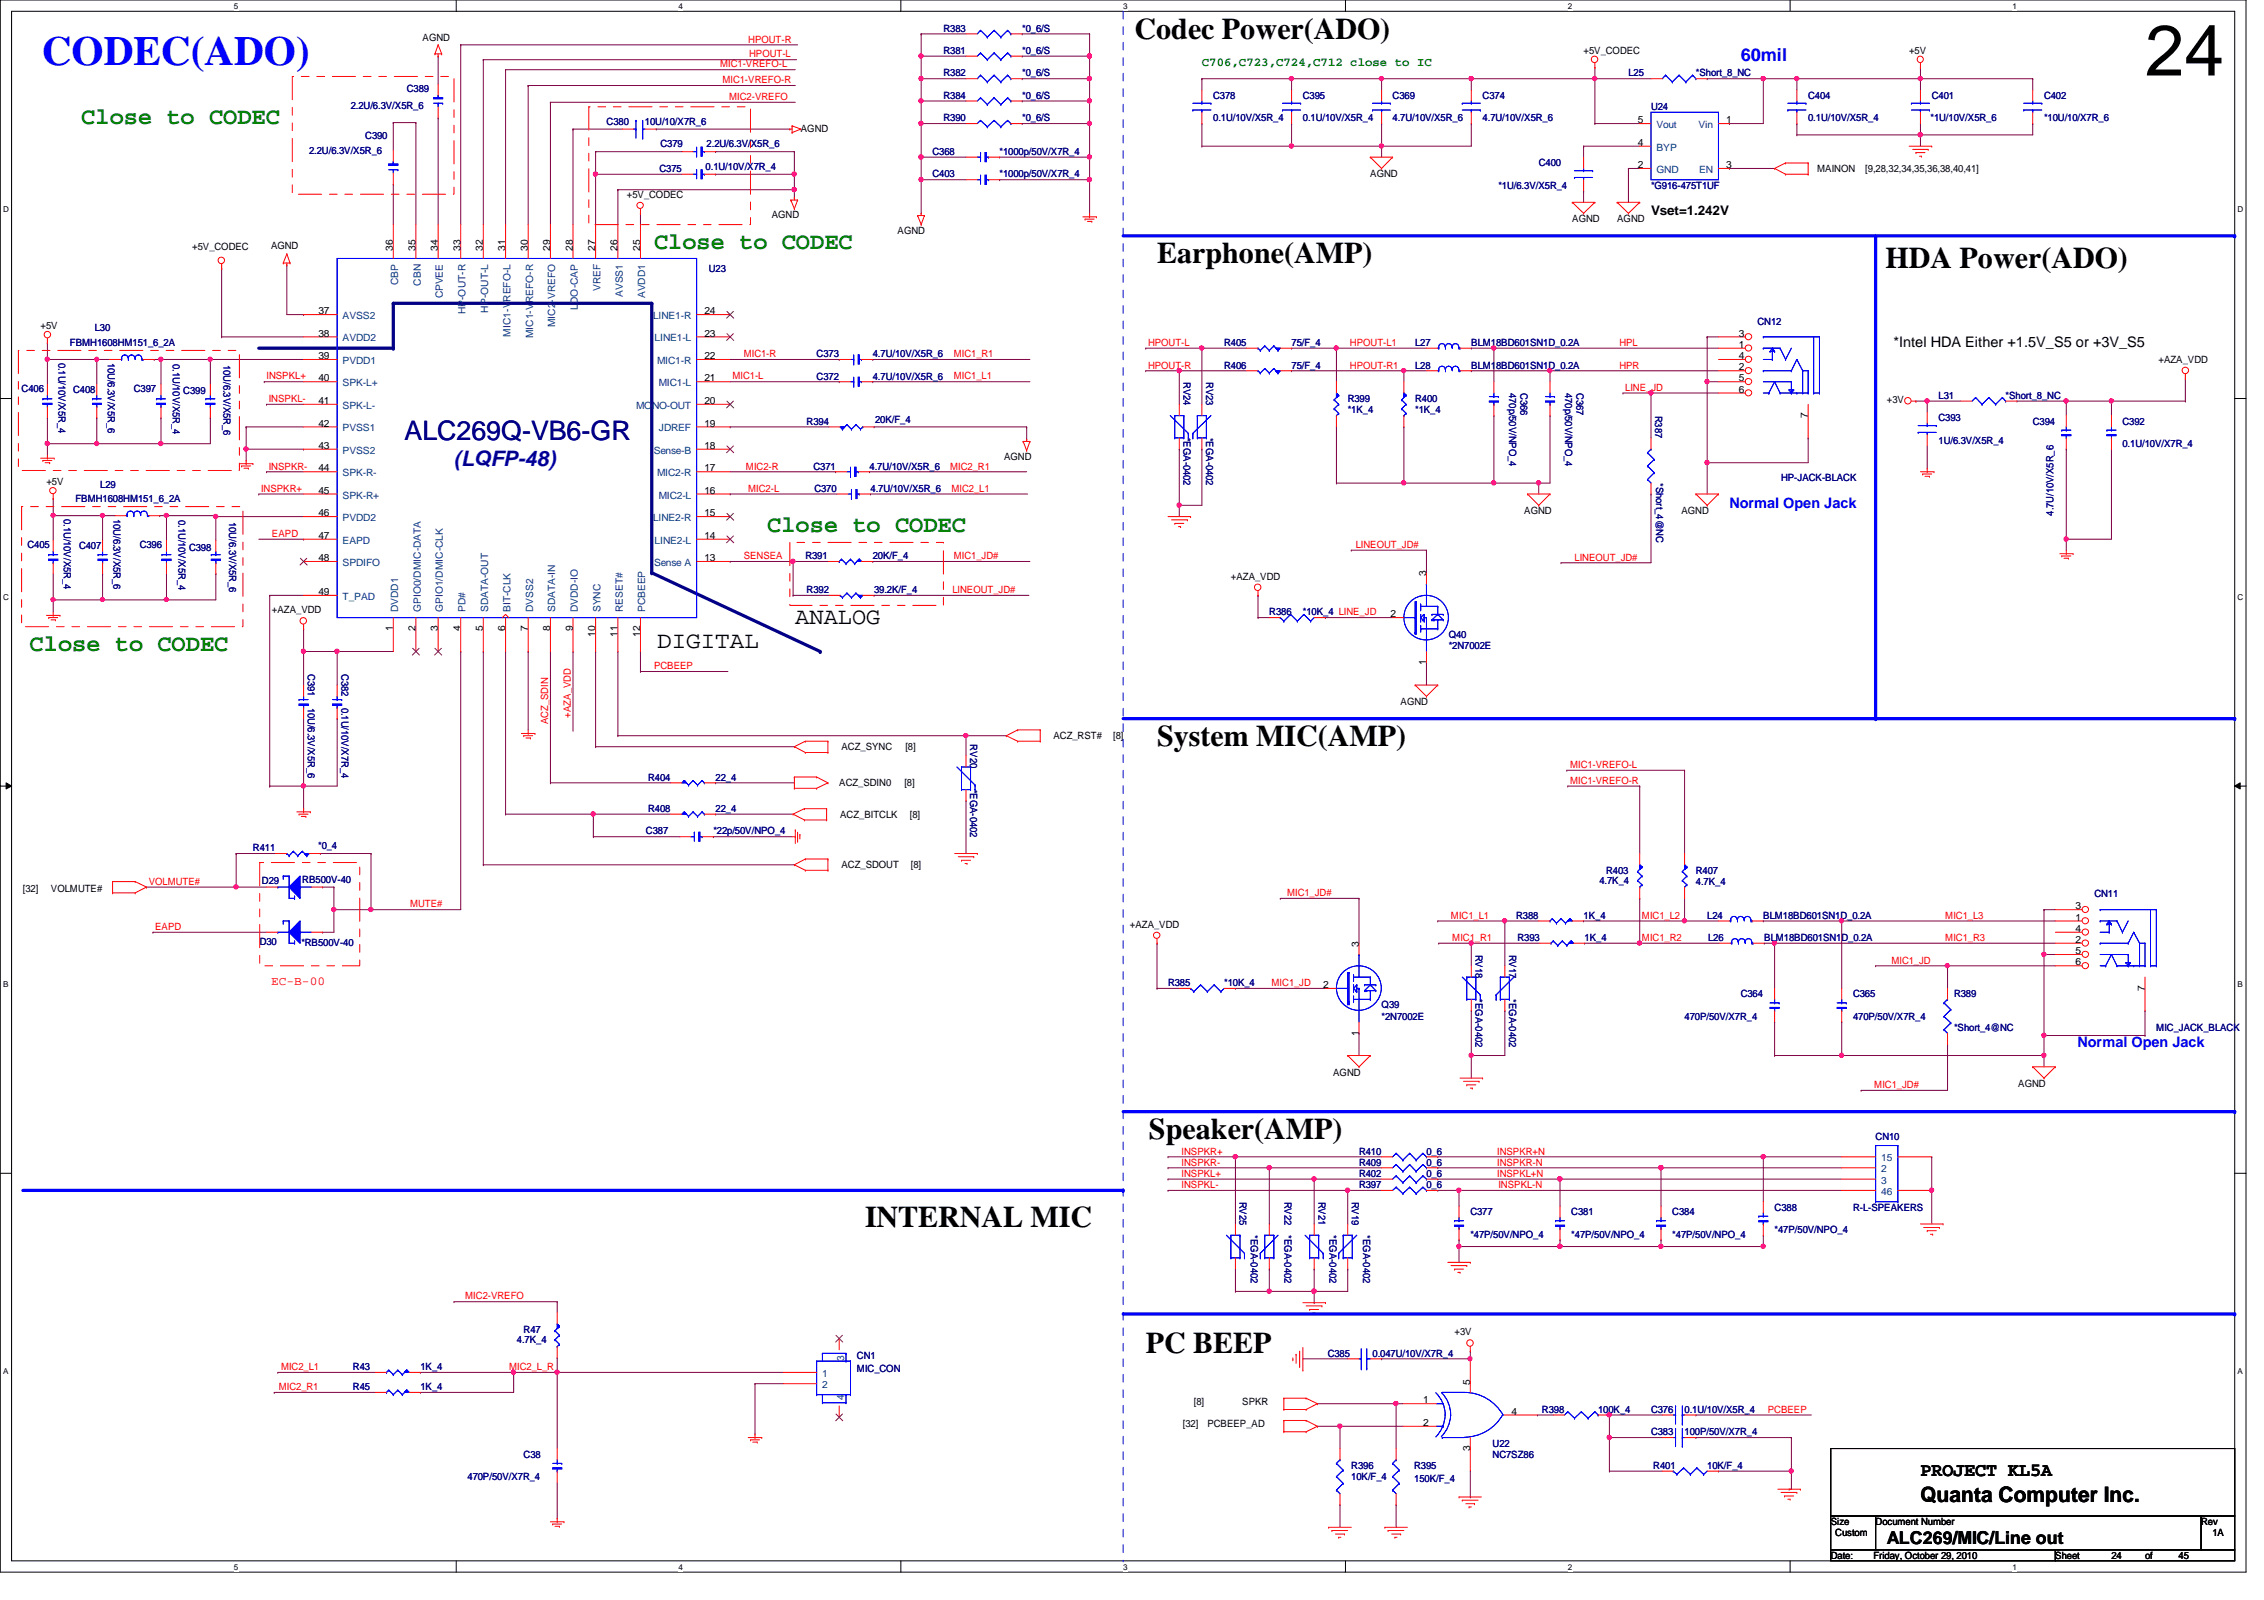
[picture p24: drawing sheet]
<svg xmlns="http://www.w3.org/2000/svg" width="297mm" height="210mm" viewBox="0 0 297 210" stroke-linecap="round" stroke-linejoin="round" font-family="sans-serif">
<defs><g id="words">
<text font-size="9.4" x="281.4" y="9.9">24</text>
<text font-size="5.4" fill="#00f" x="5.5" y="8.5">CODEC(ADO)</text>
<g font-size="3.9">
<text x="148.8" y="5.1">Codec Power(ADO)</text>
<text x="151.8" y="34.5">Earphone(AMP)</text>
<text x="247.4" y="35.1">HDA Power(ADO)</text>
<text x="151.8" y="97.9">System MIC(AMP)</text>
<text x="150.7" y="149.4">Speaker(AMP)</text>
<text x="113.5" y="161">INTERNAL MIC</text>
<text x="150.3" y="177.5">PC BEEP</text>
</g>
<text font-size="3.5" fill="#000080" x="53.1" y="57.7">ALC269Q-VB6-GR</text>
<g font-size="3.1" fill="#008000">
<text x="10.7" y="16.3">Close to CODEC</text>
<text x="85.8" y="32.6">Close to CODEC</text>
<text x="100.7" y="69.8">Close to CODEC</text>
<text x="3.9" y="85.4">Close to CODEC</text>
</g>
<g font-size="3.1">
<text x="104.3" y="81.9">ANALOG</text>
<text x="86.2" y="85">DIGITAL</text>
</g>
<text font-size="2.8" fill="#0000a0" x="59.6" y="61.2">(LQFP-48)</text>
<text font-size="2.8" x="252" y="197.1">Quanta Computer Inc.</text>
<text font-size="2.5" x="252" y="193.6">PROJECT KL5A</text>
<text font-size="2.3" fill="#00f" x="228.4" y="8">60mil</text>
<text font-size="2.3" x="247.6" y="202.5">ALC269/MIC/Line out</text>
<text font-size="1.9" x="248.4" y="45.5">*Intel HDA Either +1.5V_S5 or +3V_S5</text>
<g font-size="1.9" fill="#00f">
<text x="226.9" y="66.6">Normal Open Jack</text>
<text x="272.6" y="137.3">Normal Open Jack</text>
</g>
<text font-size="1.7" x="216.6" y="28.2">Vset=1.242V</text>
<text font-size="1.6" fill="#008000" x="157.7" y="8.7">C706,C723,C724,C712 close to IC</text>
<text font-size="1.6" fill="#f00" x="35.6" y="129.2">EC-B-00</text>
<g font-size="1.3">
<text x="55.5" y="5.3">AGND</text>
<text x="207.8" y="7.1">+5V_CODEC</text>
<text x="250.5" y="7.1">+5V</text>
<text x="105.1" y="17.3">AGND</text>
<text x="214.9" y="16.2">5</text>
<text x="226.5" y="16.2">1</text>
<text x="179.8" y="23.3">AGND</text>
<text x="214.9" y="19.1">4</text>
<text x="214.9" y="22.1">2</text>
<text x="226.5" y="22.1">3</text>
<text x="238.4" y="22.6">MAINON</text>
<text x="244.7" y="22.6">[9,28,32,34,35,36,38,40,41]</text>
<text x="82.3" y="26">+5V_CODEC</text>
<text x="101.3" y="28.6">AGND</text>
<text x="206.3" y="29.2">AGND</text>
<text x="212.2" y="29.2">AGND</text>
<text x="25.2" y="32.9">+5V_CODEC</text>
<text x="35.6" y="32.7">AGND</text>
<text x="51.6" y="32.9" transform="rotate(-90 51.6 32.9)">36</text>
<text x="54.5" y="32.9" transform="rotate(-90 54.5 32.9)">35</text>
<text x="57.4" y="32.9" transform="rotate(-90 57.4 32.9)">34</text>
<text x="60.4" y="32.9" transform="rotate(-90 60.4 32.9)">33</text>
<text x="63.4" y="32.9" transform="rotate(-90 63.4 32.9)">32</text>
<text x="66.3" y="32.9" transform="rotate(-90 66.3 32.9)">31</text>
<text x="69.3" y="32.9" transform="rotate(-90 69.3 32.9)">30</text>
<text x="72.2" y="32.9" transform="rotate(-90 72.2 32.9)">29</text>
<text x="75.1" y="32.9" transform="rotate(-90 75.1 32.9)">28</text>
<text x="78.1" y="32.9" transform="rotate(-90 78.1 32.9)">27</text>
<text x="81" y="32.9" transform="rotate(-90 81 32.9)">26</text>
<text x="84" y="32.9" transform="rotate(-90 84 32.9)">25</text>
<text x="117.8" y="30.6">AGND</text>
<text x="41.8" y="41.2">37</text>
<text x="92.4" y="41.2">24</text>
<text x="5.3" y="43.2">+5V</text>
<text x="41.8" y="44.2">38</text>
<text x="41.8" y="47.1">39</text>
<text x="92.4" y="47.1">22</text>
<text x="92.4" y="44.2">23</text>
<text x="228.1" y="44.2">3</text>
<text x="228.1" y="45.6">1</text>
<text x="228.1" y="47.1">4</text>
<text x="283.2" y="47.6">+AZA_VDD</text>
<text x="41.8" y="50">40</text>
<text x="41.8" y="53">41</text>
<text x="92.4" y="53">20</text>
<text x="92.4" y="50">21</text>
<text x="228.1" y="48.6">2</text>
<text x="228.1" y="50">5</text>
<text x="228.1" y="51.5">6</text>
<text x="247.6" y="52.9">+3V</text>
<text x="41.8" y="56">42</text>
<text x="41.8" y="58.9">43</text>
<text x="92.4" y="58.9">18</text>
<text x="92.4" y="56">19</text>
<text x="237.2" y="54.8" transform="rotate(-90 237.2 54.8)">7</text>
<text x="6.1" y="63.7">+5V</text>
<text x="41.8" y="61.8">44</text>
<text x="41.8" y="64.8">45</text>
<text x="92.4" y="64.8">16</text>
<text x="92.4" y="61.8">17</text>
<text x="131.7" y="60.3">AGND</text>
<text x="41.8" y="67.7">46</text>
<text x="41.8" y="70.7">47</text>
<text x="92.4" y="70.7">14</text>
<text x="92.4" y="67.7">15</text>
<text x="200" y="67.5">AGND</text>
<text x="220.6" y="67.5">AGND</text>
<text x="41.8" y="73.6">48</text>
<text x="92.4" y="73.6">13</text>
<text x="161.5" y="76">+AZA_VDD</text>
<text x="187.1" y="75.6" transform="rotate(-90 187.1 75.6)">3</text>
<text x="35.7" y="80.4">+AZA_VDD</text>
<text x="41.8" y="78.1">49</text>
<text x="51.6" y="82.8" transform="rotate(-90 51.6 82.8)">1</text>
<text x="54.5" y="82.8" transform="rotate(-90 54.5 82.8)">2</text>
<text x="57.4" y="82.8" transform="rotate(-90 57.4 82.8)">3</text>
<text x="60.4" y="82.8" transform="rotate(-90 60.4 82.8)">4</text>
<text x="63.4" y="82.8" transform="rotate(-90 63.4 82.8)">5</text>
<text x="66.3" y="82.8" transform="rotate(-90 66.3 82.8)">6</text>
<text x="69.3" y="82.8" transform="rotate(-90 69.3 82.8)">7</text>
<text x="72.2" y="82.8" transform="rotate(-90 72.2 82.8)">8</text>
<text x="75.1" y="82.8" transform="rotate(-90 75.1 82.8)">9</text>
<text x="78.1" y="83.6" transform="rotate(-90 78.1 83.6)">10</text>
<text x="81" y="83.6" transform="rotate(-90 81 83.6)">11</text>
<text x="84" y="83.6" transform="rotate(-90 84 83.6)">12</text>
<text x="182.5" y="81">2</text>
<text x="187.1" y="87.2" transform="rotate(-90 187.1 87.2)">1</text>
<text x="183.8" y="92.5">AGND</text>
<text x="110.4" y="98.4">ACZ_SYNC</text>
<text x="118.8" y="98.4">[8]</text>
<text x="138.2" y="96.9">ACZ_RST#</text>
<text x="146" y="96.9">[8]</text>
<text x="110.1" y="103.1">ACZ_SDIN0</text>
<text x="110.2" y="107.3">ACZ_BITCLK</text>
<text x="118.7" y="103.1">[8]</text>
<text x="119.4" y="107.3">[8]</text>
<text x="110.4" y="113.9">ACZ_SDOUT</text>
<text x="119.5" y="113.9">[8]</text>
<text x="3" y="117">[32]</text>
<text x="6.7" y="117">VOLMUTE#</text>
<text x="272.3" y="119.3">3</text>
<text x="148.2" y="121.7">+AZA_VDD</text>
<text x="178.3" y="124.2" transform="rotate(-90 178.3 124.2)">3</text>
<text x="272.3" y="120.8">1</text>
<text x="272.3" y="122.3">4</text>
<text x="272.3" y="123.7">2</text>
<text x="272.3" y="125.2">5</text>
<text x="173.6" y="129.6">2</text>
<text x="272.3" y="126.7">6</text>
<text x="281.4" y="130" transform="rotate(-90 281.4 130)">7</text>
<text x="178.3" y="135.8" transform="rotate(-90 178.3 135.8)">1</text>
<text x="174.9" y="141.1">AGND</text>
<text x="264.8" y="142.6">AGND</text>
<text x="190.8" y="175.2">+3V</text>
<text x="156.6" y="184.3">[8]</text>
<text x="163" y="184.3">SPKR</text>
<text x="186.7" y="184.1">1</text>
<text x="192.9" y="181.7" transform="rotate(-90 192.9 181.7)">5</text>
<text x="198.3" y="185.6">4</text>
<text x="155.2" y="187.2">[32]</text>
<text x="158.4" y="187.2">PCBEEP_AD</text>
<text x="186.7" y="187.1">2</text>
<text x="192.9" y="190.4" transform="rotate(-90 192.9 190.4)">3</text>
<text x="240.2" y="200.1">Size</text>
<text x="240.8" y="201.5">Custom</text>
<text x="246.1" y="200.1">Document Number</text>
<text x="288.8" y="200.1">Rev</text>
<text x="290.3" y="201.5">1A</text>
<text x="240.2" y="204.5">Date:</text>
<text x="245.8" y="204.5">Friday, October 29, 2010</text>
<text x="269.7" y="204.5">Sheet</text>
<text x="277" y="204.5">24</text>
<text x="281.4" y="204.5">of</text>
<text x="285.8" y="204.5">45</text>
</g>
<g font-size="1.3" fill="#f00">
<text x="98.2" y="5.6">HPOUT-R</text>
<text x="94.5" y="8.8">MIC1-VREFO-L</text>
<text x="94.8" y="10.9">MIC1-VREFO-R</text>
<text x="98.3" y="7.5">HPOUT-L</text>
<text x="95.7" y="13.1">MIC2-VREFO</text>
<text x="97.6" y="46.9">MIC1-R</text>
<text x="125.1" y="46.9">MIC1_R1</text>
<text x="150.6" y="45.4">HPOUT-L</text>
<text x="177.1" y="45.4">HPOUT-L1</text>
<text x="212.5" y="45.4">HPL</text>
<text x="35" y="49.8">INSPKL+</text>
<text x="35.3" y="52.7">INSPKL-</text>
<text x="96.1" y="49.8">MIC1-L</text>
<text x="125.1" y="49.8">MIC1_L1</text>
<text x="150.6" y="48.3">HPOUT-R</text>
<text x="177.1" y="48.3">HPOUT-R1</text>
<text x="212.5" y="48.3">HPR</text>
<text x="213.2" y="51.3">LINE_JD</text>
<text x="34.2" y="64.5">INSPKR+</text>
<text x="35.3" y="61.6">INSPKR-</text>
<text x="97.9" y="61.6">MIC2-R</text>
<text x="98.2" y="64.5">MIC2-L</text>
<text x="124.7" y="61.6">MIC2_R1</text>
<text x="124.8" y="64.5">MIC2_L1</text>
<text x="35.7" y="70.4">EAPD</text>
<text x="177.9" y="71.9">LINEOUT_JD#</text>
<text x="97.6" y="73.4">SENSEA</text>
<text x="125" y="77.8">LINEOUT_JD#</text>
<text x="125.1" y="73.4">MIC1_JD#</text>
<text x="206.6" y="73.5">LINEOUT_JD#</text>
<text x="85.8" y="87.8">PCBEEP</text>
<text x="71.9" y="95" transform="rotate(-90 71.9 95)">ACZ_SDIN</text>
<text x="74.9" y="94.1" transform="rotate(-90 74.9 94.1)">+AZA_VDD</text>
<text x="206" y="100.8">MIC1-VREFO-L</text>
<text x="206" y="102.8">MIC1-VREFO-R</text>
<text x="19.5" y="116.1">VOLMUTE#</text>
<text x="53.8" y="119">MUTE#</text>
<text x="168.9" y="117.6">MIC1_JD#</text>
<text x="20.4" y="122">EAPD</text>
<text x="190.4" y="120.5">MIC1_L1</text>
<text x="190.5" y="123.4">MIC1_R1</text>
<text x="215.4" y="123.4">MIC1_R2</text>
<text x="215.4" y="120.5">MIC1_L2</text>
<text x="255.2" y="123.4">MIC1_R3</text>
<text x="255.2" y="120.5">MIC1_L3</text>
<text x="166.8" y="129.4">MIC1_JD</text>
<text x="248.2" y="126.4">MIC1_JD</text>
<text x="245.9" y="142.7">MIC1_JD#</text>
<text x="155" y="155.9">INSPKL-</text>
<text x="155" y="154.4">INSPKL+</text>
<text x="155" y="152.9">INSPKR-</text>
<text x="155" y="151.5">INSPKR+</text>
<text x="196.4" y="152.9">INSPKR-N</text>
<text x="196.4" y="154.4">INSPKL+N</text>
<text x="196.4" y="151.5">INSPKR+N</text>
<text x="196.6" y="155.9">INSPKL-N</text>
<text x="61" y="170.5">MIC2-VREFO</text>
<text x="36.9" y="179.7">MIC2_L1</text>
<text x="66.8" y="179.7">MIC2_L_R</text>
<text x="36.6" y="182.4">MIC2_R1</text>
<text x="231.9" y="185.3">PCBEEP</text>
</g>
<g font-size="1.3" fill="#000080">
<text x="123.8" y="4.1">R383</text>
<text x="134.1" y="4.1">*0_6/S</text>
<text x="123.8" y="7.1">R381</text>
<text x="123.8" y="10">R382</text>
<text x="134.1" y="7.1">*0_6/S</text>
<text x="134.1" y="10">*0_6/S</text>
<text x="213.7" y="10">L25</text>
<text x="222.5" y="10">*Short_8_NC</text>
<text x="46" y="14.3">2.2U/6.3V/X5R_6</text>
<text x="53.4" y="12.1">C389</text>
<text x="79.6" y="16.4">C380</text>
<text x="84.6" y="16.4">10U/10/X7R_6</text>
<text x="123.8" y="13">R384</text>
<text x="123.8" y="15.9">R390</text>
<text x="134.1" y="13">*0_6/S</text>
<text x="134.1" y="15.9">*0_6/S</text>
<text x="159.2" y="13">C378</text>
<text x="159.2" y="15.9">0.1U/10V/X5R_4</text>
<text x="170.9" y="13">C395</text>
<text x="170.9" y="15.9">0.1U/10V/X5R_4</text>
<text x="182.7" y="13">C369</text>
<text x="182.7" y="15.9">4.7U/10V/X5R_6</text>
<text x="194.5" y="13">C374</text>
<text x="194.5" y="15.9">4.7U/10V/X5R_6</text>
<text x="216.6" y="14.4">U24</text>
<text x="237.2" y="13">C404</text>
<text x="237.2" y="15.9">0.1U/10V/X5R_4</text>
<text x="253.3" y="15.9">*1U/10V/X5R_6</text>
<text x="253.4" y="13">C401</text>
<text x="268.2" y="13">C402</text>
<text x="268.2" y="15.9">*10U/10/X7R_6</text>
<text x="40.6" y="20.2">2.2U/6.3V/X5R_6</text>
<text x="47.9" y="18.3">C390</text>
<text x="86.5" y="22.6">C375</text>
<text x="86.7" y="19.3">C379</text>
<text x="92.6" y="22.3">0.1U/10V/X7R_4</text>
<text x="92.7" y="19.3">2.2U/6.3V/X5R_6</text>
<text x="122.3" y="23.3">C403</text>
<text x="122.3" y="20.4">C368</text>
<text x="131.1" y="23.3">*1000p/50V/X7R_4</text>
<text x="131.1" y="20.4">*1000p/50V/X7R_4</text>
<text x="201.9" y="21.8">C400</text>
<text x="196.6" y="24.8">*1U/6.3V/X5R_4</text>
<text x="216.6" y="24.8">*G916-475T1UF</text>
<text x="93" y="35.7">U23</text>
<text x="7.7" y="47.6" transform="rotate(90 7.7 47.6)">0.1U/10V/X5R_4</text>
<text x="9.2" y="45.4">FBMH1608HM151_6_2A</text>
<text x="12.4" y="43.5">L30</text>
<text x="14.1" y="47.6" transform="rotate(90 14.1 47.6)">10U/6.3V/X5R_6</text>
<text x="22.7" y="47.8" transform="rotate(90 22.7 47.8)">0.1U/10V/X5R_4</text>
<text x="29.3" y="47.9" transform="rotate(90 29.3 47.9)">10U/6.3V/X5R_6</text>
<text x="107.1" y="46.9">C373</text>
<text x="114.5" y="46.9">4.7U/10V/X5R_6</text>
<text x="160.6" y="45.4">R405</text>
<text x="169.5" y="45.4">75/F_4</text>
<text x="185.7" y="45.4">L27</text>
<text x="193" y="45.4">BLM18BD601SN1D_0.2A</text>
<text x="230.6" y="42.6">CN12</text>
<text x="2.8" y="51.4">C406</text>
<text x="9.6" y="51.6">C408</text>
<text x="17.6" y="51.4">C397</text>
<text x="24" y="51.7">C399</text>
<text x="107.1" y="49.8">C372</text>
<text x="114.5" y="49.8">4.7U/10V/X5R_6</text>
<text x="155.3" y="50.1" transform="rotate(90 155.3 50.1)">RV24</text>
<text x="158.2" y="50.1" transform="rotate(90 158.2 50.1)">RV23</text>
<text x="160.6" y="48.3">R406</text>
<text x="169.5" y="48.3">75/F_4</text>
<text x="176.8" y="52.7">R399</text>
<text x="185.7" y="52.7">R400</text>
<text x="185.7" y="48.3">L28</text>
<text x="193" y="48.3">BLM18BD601SN1D_0.2A</text>
<text x="198" y="51.6" transform="rotate(90 198 51.6)">470p/50V/NPO_4</text>
<text x="199.5" y="51.6" transform="rotate(90 199.5 51.6)">C366</text>
<text x="205.4" y="51.6" transform="rotate(90 205.4 51.6)">470p/50V/NPO_4</text>
<text x="206.8" y="51.6" transform="rotate(90 206.8 51.6)">C367</text>
<text x="254.3" y="52.3">L31</text>
<text x="263.1" y="52.3">*Short_8_NC</text>
<text x="105.8" y="55.7">R394</text>
<text x="114.8" y="55.5">20K/F_4</text>
<text x="155.3" y="57.4" transform="rotate(90 155.3 57.4)">*EGA-0402</text>
<text x="158.2" y="57.4" transform="rotate(90 158.2 57.4)">*EGA-0402</text>
<text x="176.8" y="54.2">*1K_4</text>
<text x="185.7" y="54.2">*1K_4</text>
<text x="217.2" y="54.5" transform="rotate(90 217.2 54.5)">R387</text>
<text x="254.3" y="55.2">C393</text>
<text x="254.3" y="58.2">1U/6.3V/X5R_4</text>
<text x="266.7" y="55.7">C394</text>
<text x="278.5" y="58.6">0.1U/10V/X7R_4</text>
<text x="278.5" y="55.7">C392</text>
<text x="9.9" y="65.9">FBMH1608HM151_6_2A</text>
<text x="13.2" y="64">L29</text>
<text x="106.7" y="61.6">C371</text>
<text x="106.8" y="64.6">C370</text>
<text x="114.1" y="61.6">4.7U/10V/X5R_6</text>
<text x="114.2" y="64.6">4.7U/10V/X5R_6</text>
<text x="217.3" y="63.4" transform="rotate(90 217.3 63.4)">*Short_4@NC</text>
<text x="233.7" y="63.1">HP-JACK-BLACK</text>
<text x="3.6" y="71.9">C405</text>
<text x="8.4" y="68.1" transform="rotate(90 8.4 68.1)">0.1U/10V/X5R_4</text>
<text x="14.9" y="68.1" transform="rotate(90 14.9 68.1)">10U/6.3V/X5R_6</text>
<text x="18.3" y="71.9">C396</text>
<text x="23.4" y="68.2" transform="rotate(90 23.4 68.2)">0.1U/10V/X5R_4</text>
<text x="30.1" y="68.5" transform="rotate(90 30.1 68.5)">10U/6.3V/X5R_6</text>
<text x="269.4" y="67.6" transform="rotate(-90 269.4 67.6)">4.7U/10V/X5R_6</text>
<text x="10.4" y="72.1">C407</text>
<text x="24.8" y="72.2">C398</text>
<text x="105.7" y="73.4">R391</text>
<text x="105.8" y="77.8">R392</text>
<text x="114.5" y="73.4">20K/F_4</text>
<text x="114.7" y="77.8">39.2K/F_4</text>
<text x="166.5" y="80.7">R386</text>
<text x="170.9" y="80.7">*10K_4 LINE_JD</text>
<text x="190.1" y="83.7">Q40</text>
<text x="40.4" y="88.4" transform="rotate(90 40.4 88.4)">C391</text>
<text x="44.8" y="88.4" transform="rotate(90 44.8 88.4)">C382</text>
<text x="190.1" y="85.2">*2N7002E</text>
<text x="40.4" y="92.8" transform="rotate(90 40.4 92.8)">10U/6.3V/X5R_6</text>
<text x="44.8" y="92.8" transform="rotate(90 44.8 92.8)">0.1U/10V/X7R_4</text>
<text x="127.3" y="97.7" transform="rotate(90 127.3 97.7)">RV20</text>
<text x="85" y="102.4">R404</text>
<text x="85" y="106.5">R408</text>
<text x="93.9" y="102.4">22_4</text>
<text x="93.9" y="106.5">22_4</text>
<text x="127.3" y="103.6" transform="rotate(90 127.3 103.6)">*EGA-0402</text>
<text x="33.2" y="111.7">R411</text>
<text x="41.7" y="111.4">*0_4</text>
<text x="84.7" y="109.5">C387</text>
<text x="93.6" y="109.5">*22p/50V/NPO_4</text>
<text x="34.4" y="116">D29</text>
<text x="39.7" y="115.8">RB500V-40</text>
<text x="209.8" y="116">4.7K_4</text>
<text x="210.7" y="114.6">R403</text>
<text x="222.5" y="114.6">R407</text>
<text x="222.5" y="116.1">4.7K_4</text>
<text x="274.8" y="117.7">CN11</text>
<text x="34.1" y="123.9">D30</text>
<text x="39.5" y="124.1">*RB500V-40</text>
<text x="193.6" y="125.2" transform="rotate(90 193.6 125.2)">RV18</text>
<text x="198" y="125.2" transform="rotate(90 198 125.2)">RV17</text>
<text x="198.9" y="120.5">R388</text>
<text x="199.1" y="123.5">R393</text>
<text x="207.8" y="120.5">1K_4</text>
<text x="207.9" y="123.5">1K_4</text>
<text x="224" y="120.5">L24</text>
<text x="224.1" y="123.5">L26</text>
<text x="231.3" y="120.5">BLM18BD601SN1D_0.2A</text>
<text x="231.5" y="123.5">BLM18BD601SN1D_0.2A</text>
<text x="153.2" y="129.4">R385</text>
<text x="160.6" y="129.4">*10K_4</text>
<text x="193.6" y="131.1" transform="rotate(90 193.6 131.1)">*EGA-0402</text>
<text x="198" y="131.1" transform="rotate(90 198 131.1)">*EGA-0402</text>
<text x="228.4" y="130.9">C364</text>
<text x="243.1" y="130.9">C365</text>
<text x="256.4" y="130.9">R389</text>
<text x="181.3" y="132.3">Q39</text>
<text x="181.3" y="133.8">*2N7002E</text>
<text x="221" y="133.8">470P/50V/X7R_4</text>
<text x="243.1" y="133.8">470P/50V/X7R_4</text>
<text x="256.4" y="135.3">*Short_4@NC</text>
<text x="282.9" y="135.3">MIC_JACK_BLACK</text>
<text x="246.1" y="149.6">CN10</text>
<text x="178.3" y="155.9">R397</text>
<text x="178.3" y="151.5">R410</text>
<text x="178.3" y="154.4">R402</text>
<text x="178.3" y="153">R409</text>
<text x="187.2" y="155.9">0_6</text>
<text x="187.2" y="151.5">0_6</text>
<text x="187.2" y="154.4">0_6</text>
<text x="187.2" y="153">0_6</text>
<text x="162.6" y="157.6" transform="rotate(90 162.6 157.6)">RV25</text>
<text x="168.5" y="157.6" transform="rotate(90 168.5 157.6)">RV22</text>
<text x="173" y="157.6" transform="rotate(90 173 157.6)">RV21</text>
<text x="177.4" y="157.6" transform="rotate(90 177.4 157.6)">RV19</text>
<text x="192.9" y="159.4">C377</text>
<text x="206.2" y="159.4">C381</text>
<text x="219.4" y="159.4">C384</text>
<text x="232.8" y="158.8">C388</text>
<text x="232.8" y="161.8">*47P/50V/NPO_4</text>
<text x="243.1" y="158.8">R-L-SPEAKERS</text>
<text x="164.1" y="162.1" transform="rotate(90 164.1 162.1)">*EGA-0402</text>
<text x="168.5" y="162.1" transform="rotate(90 168.5 162.1)">*EGA-0402</text>
<text x="174.4" y="162.1" transform="rotate(90 174.4 162.1)">*EGA-0402</text>
<text x="178.9" y="162.1" transform="rotate(90 178.9 162.1)">*EGA-0402</text>
<text x="192.9" y="162.3">*47P/50V/NPO_4</text>
<text x="206.2" y="162.3">*47P/50V/NPO_4</text>
<text x="219.4" y="162.3">*47P/50V/NPO_4</text>
<text x="46.3" y="179.7">R43</text>
<text x="55.2" y="179.7">1K_4</text>
<text x="67.8" y="176.2">4.7K_4</text>
<text x="68.7" y="174.9">R47</text>
<text x="112.4" y="178.3">CN1</text>
<text x="174.2" y="178">C385</text>
<text x="180.1" y="178">0.047U/10V/X7R_4</text>
<text x="46.3" y="182.4">R45</text>
<text x="55.2" y="182.4">1K_4</text>
<text x="112.4" y="180">MIC_CON</text>
<text x="202.3" y="185.3">R398</text>
<text x="209.7" y="185.3">100K_4</text>
<text x="216.6" y="185.3">C376</text>
<text x="221" y="185.3">0.1U/10V/X5R_4</text>
<text x="68.7" y="191.2">C38</text>
<text x="195.8" y="189.8">U22</text>
<text x="195.8" y="191.2">NC7SZ86</text>
<text x="216.6" y="188.3">C383</text>
<text x="221" y="188.3">100P/50V/X7R_4</text>
<text x="61.3" y="194.2">470P/50V/X7R_4</text>
<text x="177.3" y="192.7">R396</text>
<text x="177.3" y="194.2">10K/F_4</text>
<text x="185.5" y="192.7">R395</text>
<text x="185.5" y="194.5">150K/F_4</text>
<text x="216.9" y="192.7">R401</text>
<text x="224" y="192.7">10K/F_4</text>
</g>
<g font-size="1.3" fill="#004080">
<text x="217.3" y="16.8">Vout</text>
<text x="222.8" y="16.8">Vin</text>
<text x="217.3" y="19.8">BYP</text>
<text x="217.3" y="22.7">GND</text>
<text x="222.9" y="22.7">EN</text>
<text x="45" y="41.9">AVSS2</text>
<text x="52.2" y="37.4" transform="rotate(-90 52.2 37.4)">CBP</text>
<text x="55.2" y="37.5" transform="rotate(-90 55.2 37.5)">CBN</text>
<text x="58.1" y="39.2" transform="rotate(-90 58.1 39.2)">CPVEE</text>
<text x="61.1" y="41.2" transform="rotate(-90 61.1 41.2)">HP-OUT-R</text>
<text x="64" y="41" transform="rotate(-90 64 41)">HP-OUT-L</text>
<text x="75.8" y="40.6" transform="rotate(-90 75.8 40.6)">LDO-CAP</text>
<text x="78.8" y="38.2" transform="rotate(-90 78.8 38.2)">VREF</text>
<text x="81.7" y="38.9" transform="rotate(-90 81.7 38.9)">AVSS1</text>
<text x="84.7" y="39.1" transform="rotate(-90 84.7 39.1)">AVDD1</text>
<text x="85.7" y="41.9">LINE1-R</text>
<text x="45" y="44.8">AVDD2</text>
<text x="45" y="47.8">PVDD1</text>
<text x="67" y="44.2" transform="rotate(-90 67 44.2)">MIC1-VREFO-L</text>
<text x="69.9" y="44.4" transform="rotate(-90 69.9 44.4)">MIC1-VREFO-R</text>
<text x="72.9" y="42.9" transform="rotate(-90 72.9 42.9)">MIC2-VREFO</text>
<text x="85.9" y="44.8">LINE1-L</text>
<text x="86.2" y="47.8">MIC1-R</text>
<text x="45" y="50.7">SPK-L+</text>
<text x="45" y="53.6">SPK-L-</text>
<text x="83.5" y="53.6">MONO-OUT</text>
<text x="86.4" y="50.7">MIC1-L</text>
<text x="45" y="56.6">PVSS1</text>
<text x="45" y="59.5">PVSS2</text>
<text x="85.8" y="59.5">Sense-B</text>
<text x="86.4" y="56.6">JDREF</text>
<text x="45" y="62.5">SPK-R-</text>
<text x="45" y="65.4">SPK-R+</text>
<text x="86.2" y="62.5">MIC2-R</text>
<text x="86.4" y="65.4">MIC2-L</text>
<text x="45" y="68.4">PVDD2</text>
<text x="45" y="71.3">EAPD</text>
<text x="85.7" y="68.4">LINE2-R</text>
<text x="85.9" y="71.3">LINE2-L</text>
<text x="45" y="74.3">SPDIFO</text>
<text x="85.8" y="74.3">Sense A</text>
<text x="45" y="78.7">T_PAD</text>
<text x="52.2" y="80.3" transform="rotate(-90 52.2 80.3)">DVDD1</text>
<text x="55.2" y="80.3" transform="rotate(-90 55.2 80.3)">GPIO0/DMIC-DATA</text>
<text x="58.1" y="80.3" transform="rotate(-90 58.1 80.3)">GPIO1/DMIC-CLK</text>
<text x="61.1" y="80.3" transform="rotate(-90 61.1 80.3)">PD#</text>
<text x="64" y="80.3" transform="rotate(-90 64 80.3)">SDATA-OUT</text>
<text x="67" y="80.3" transform="rotate(-90 67 80.3)">BIT-CLK</text>
<text x="69.9" y="80.3" transform="rotate(-90 69.9 80.3)">DVSS2</text>
<text x="72.9" y="80.3" transform="rotate(-90 72.9 80.3)">SDATA-IN</text>
<text x="75.8" y="80.3" transform="rotate(-90 75.8 80.3)">DVDD-IO</text>
<text x="78.8" y="80.3" transform="rotate(-90 78.8 80.3)">SYNC</text>
<text x="81.7" y="80.3" transform="rotate(-90 81.7 80.3)">RESET#</text>
<text x="84.7" y="80.3" transform="rotate(-90 84.7 80.3)">PCBEEP</text>
<text x="246.8" y="152.4">15</text>
<text x="246.8" y="153.8">2</text>
<text x="246.8" y="155.3">3</text>
<text x="246.8" y="156.8">46</text>
<text x="110.7" y="178.6" transform="rotate(-90 110.7 178.6)">3</text>
<text x="107.9" y="180.6">1</text>
<text x="107.9" y="182.1">2</text>
<text x="110.7" y="183.7" transform="rotate(-90 110.7 183.7)">4</text>
</g>
<g font-size="1.1">
<text x="30.7" y="1.1">5</text>
<text x="89" y="1.1">4</text>
<text x="147.4" y="1.1">3</text>
<text x="205.7" y="1.1">2</text>
<text x="264" y="1.1">1</text>
<text x=".4" y="27.9">D</text>
<text x="293.6" y="27.9">D</text>
<text x=".4" y="78.7">C</text>
<text x="293.6" y="78.7">C</text>
<text x=".4" y="129.5">B</text>
<text x="293.6" y="129.5">B</text>
<text x=".4" y="180.3">A</text>
<text x="293.6" y="180.3">A</text>
<text x="30.7" y="205.9">5</text>
<text x="89" y="205.9">4</text>
<text x="147.4" y="205.9">3</text>
<text x="205.7" y="205.9">2</text>
<text x="264" y="205.9">1</text>
</g>
</g></defs>
<path d="M0 0h294.7v206.2h-294.7zM1.5 1.5h291.7v203.3h-291.7z" fill="none" stroke="#000" stroke-width=".13"/>
<g fill="#fff">
<path d="M30.7 .2h.6v1.2h-.6z"/>
<path d="M30.7 204.9h.6v1.2h-.6z"/>
</g>
<path d="M59.9 0v1.5M59.9 204.8v1.4" fill="none" stroke="#000" stroke-width=".13"/>
<g fill="#fff">
<path d="M89 .2h.6v1.2h-.6z"/>
<path d="M89 204.9h.6v1.2h-.6z"/>
</g>
<path d="M118.2 0v1.5M118.2 204.8v1.4" fill="none" stroke="#000" stroke-width=".13"/>
<g fill="#fff">
<path d="M147.4 .2h.6v1.2h-.6z"/>
<path d="M147.4 204.9h.6v1.2h-.6z"/>
</g>
<path d="M176.5 0v1.5M176.5 204.8v1.4" fill="none" stroke="#000" stroke-width=".13"/>
<g fill="#fff">
<path d="M205.7 .2h.6v1.2h-.6z"/>
<path d="M205.7 204.9h.6v1.2h-.6z"/>
</g>
<path d="M234.9 0v1.5M234.9 204.8v1.4" fill="none" stroke="#000" stroke-width=".13"/>
<g fill="#fff">
<path d="M264 .2h.6v1.2h-.6z"/>
<path d="M264 204.9h.6v1.2h-.6z"/>
<path d="M.4 26.9h.8v1.2h-.8z"/>
<path d="M293.6 26.9h.7v1.2h-.7z"/>
<path d="M.4 77.7h.8v1.2h-.8z"/>
<path d="M293.6 77.7h.7v1.2h-.7z"/>
</g>
<path d="M0 52.3h1.5M293.2 52.3h1.5" fill="none" stroke="#000" stroke-width=".13"/>
<g fill="#fff">
<path d="M.4 128.5h.7v1.2h-.7z"/>
<path d="M293.6 128.5h.7v1.2h-.7z"/>
</g>
<path d="M0 103.1h1.5M.8 102.7l.7 .4-.7 .4zM293.2 103.1l.7-.4v.8zM293.2 103.1h1.5" fill="none" stroke="#000" stroke-width=".13"/>
<path d="M.8 102.7l.7 .4-.7 .4zM293.2 103.1l.7-.4v.8z" fill="#000"/>
<g fill="#fff">
<path d="M.4 179.3h.7v1.2h-.7z"/>
<path d="M293.6 179.3h.7v1.2h-.7z"/>
</g>
<path d="M0 153.9h1.5M293.2 153.9h1.5" fill="none" stroke="#000" stroke-width=".13"/>
<path d="M81.1 24.9h.1M81.1 24.9h23.1" fill="none" stroke="#800040" stroke-width=".13"/>
<circle cx="104.2" cy="24.9" r=".29" fill="#f0f"/>
<circle cx="104.2" cy="24.9" r=".29" fill="none" stroke="#f0f" stroke-width=".13"/>
<g fill="none" stroke="#800040" stroke-width=".13">
<path d="M66.3 9.1h.1M66.3 9.1h38M93.9 19.9h.1M93.9 19.9h10.3M78.1 22.9h.1M78.1 22.9h11.4M104.2 22.9h.1M104.2 22.9v2M114.5 50.1h.1M114.5 47.2h.1M114.5 50.1h20.6M114.5 47.2h20.6"/>
<path d="M114.5 73.7h.1M114.5 73.7h20.6M39.8 85.5h.1M39.8 85.5v4.4M93.9 102.7h.1M93.9 102.7h10.3"/>
</g>
<circle cx="78.1" cy="22.8" r=".29" fill="#f0f"/>
<circle cx="78.1" cy="22.8" r=".29" fill="none" stroke="#f0f" stroke-width=".13"/>
<path d="M44.2 85.5h.1M44.2 85.5v4.4M44.2 85.5h7.4" fill="none" stroke="#800040" stroke-width=".13"/>
<circle cx="44.2" cy="85.4" r=".29" fill="#f0f"/>
<circle cx="44.2" cy="85.4" r=".29" fill="none" stroke="#f0f" stroke-width=".13"/>
<path d="M39.8 94.3v8.8M39.8 103.1h.1" fill="none" stroke="#800040" stroke-width=".13"/>
<circle cx="39.8" cy="103.1" r=".29" fill="#f0f"/>
<circle cx="39.8" cy="103.1" r=".29" fill="none" stroke="#f0f" stroke-width=".13"/>
<g fill="none" stroke="#800040" stroke-width=".13">
<path d="M60.4 5.9h.1M60.4 5.9h44.2M60.4 5.9v23.6M78.1 19.9h.1M78.1 19.9h11.4M81.1 24.9h.1M81.1 24.9v4.6M75.2 85.5h.1M75.2 85.5v10.4M84 85.5h.1M84 88.1h.1M84 85.5v2.6"/>
<path d="M84 88.1h11.5M126.7 96.5h.1M126.7 96.5h5.3M63.4 113.5h.1M63.4 113.5h40.8M72.2 102.7h.1M72.2 102.7h15.8"/>
</g>
<circle cx="126.7" cy="96.5" r=".29" fill="#f0f"/>
<circle cx="126.7" cy="96.5" r=".29" fill="none" stroke="#f0f" stroke-width=".13"/>
<g fill="none" stroke="#800040" stroke-width=".13">
<path d="M104.2 19.9h.1M104.2 19.9v3M78.1 22.9h.1M78.1 22.9v6.6M114.7 78.1h.1M114.7 78.1h20.3M39.8 82.5h.1M39.8 82.5v3M66.3 85.5h.1M66.3 85.5v21.3M72.2 85.5h.1M72.2 85.5v17.2"/>
<path d="M81.1 85.5h.1M81.1 85.5v11"/>
</g>
<circle cx="104.2" cy="22.8" r=".29" fill="#f0f"/>
<circle cx="104.2" cy="22.8" r=".29" fill="none" stroke="#f0f" stroke-width=".13"/>
<path d="M271.1 58.9h.1M271.1 58.9v11.8M277 52.6h.1M277 52.6v1.9M104.1 78.1h.1M104.1 73.7h.1M104.1 78.1h4.7M104.1 73.7v4.4M271.1 70.7h.1M271.1 70.7h5.9" fill="none" stroke="#800040" stroke-width=".13"/>
<circle cx="271.1" cy="70.7" r=".29" fill="#f0f"/>
<circle cx="271.1" cy="70.7" r=".29" fill="none" stroke="#f0f" stroke-width=".13"/>
<path d="M271.1 52.6h.1M271.1 52.6h5.9M277 58.9h.1M277 58.9v11.8" fill="none" stroke="#800040" stroke-width=".13"/>
<circle cx="277" cy="52.6" r=".29" fill="#f0f"/>
<circle cx="277" cy="52.6" r=".29" fill="none" stroke="#f0f" stroke-width=".13"/>
<circle cx="271.1" cy="52.6" r=".29" fill="#f0f"/>
<circle cx="271.1" cy="52.6" r=".29" fill="none" stroke="#f0f" stroke-width=".13"/>
<path d="M143 20.6h.1M143 20.6v3M271.1 52.6h.1M271.1 52.6v1.9M277 52.6h.1M277 52.6h9.7" fill="none" stroke="#800040" stroke-width=".13"/>
<circle cx="142.9" cy="23.6" r=".29" fill="#f0f"/>
<circle cx="142.9" cy="23.6" r=".29" fill="none" stroke="#f0f" stroke-width=".13"/>
<circle cx="142.9" cy="20.6" r=".29" fill="#f0f"/>
<circle cx="142.9" cy="20.6" r=".29" fill="none" stroke="#f0f" stroke-width=".13"/>
<path d="M120.9 16.2h.1M120.9 16.2v4.4" fill="none" stroke="#800040" stroke-width=".13"/>
<circle cx="120.8" cy="20.6" r=".29" fill="#f0f"/>
<circle cx="120.8" cy="20.6" r=".29" fill="none" stroke="#f0f" stroke-width=".13"/>
<circle cx="120.8" cy="16.2" r=".29" fill="#f0f"/>
<circle cx="120.8" cy="16.2" r=".29" fill="none" stroke="#f0f" stroke-width=".13"/>
<path d="M143 10.3h.1M143 10.3v3" fill="none" stroke="#800040" stroke-width=".13"/>
<circle cx="142.9" cy="10.3" r=".29" fill="#f0f"/>
<circle cx="142.9" cy="10.3" r=".29" fill="none" stroke="#f0f" stroke-width=".13"/>
<path d="M143 7.4h.1M143 7.4v2.9" fill="none" stroke="#800040" stroke-width=".13"/>
<circle cx="142.9" cy="10.3" r=".29" fill="#f0f"/>
<circle cx="142.9" cy="10.3" r=".29" fill="none" stroke="#f0f" stroke-width=".13"/>
<circle cx="142.9" cy="7.3" r=".29" fill="#f0f"/>
<circle cx="142.9" cy="7.3" r=".29" fill="none" stroke="#f0f" stroke-width=".13"/>
<path d="M120.9 20.6h.1M120.9 23.6h.1M120.9 20.6h5.8M120.9 23.6h5.8M131.1 20.6h.1M131.1 20.6h11.9M143 23.6h.1M143 23.6v4.4" fill="none" stroke="#800040" stroke-width=".13"/>
<circle cx="142.9" cy="23.6" r=".29" fill="#f0f"/>
<circle cx="142.9" cy="23.6" r=".29" fill="none" stroke="#f0f" stroke-width=".13"/>
<path d="M120.9 23.6h.1M120.9 23.6v4.4" fill="none" stroke="#800040" stroke-width=".13"/>
<circle cx="120.8" cy="23.6" r=".29" fill="#f0f"/>
<circle cx="120.8" cy="23.6" r=".29" fill="none" stroke="#f0f" stroke-width=".13"/>
<path d="M134.1 13.3h.1M134.1 4.4h.1M134.1 13.3h8.9M134.1 4.4h8.9M143 4.4h.1M143 4.4v3M120.9 20.6h.1M120.9 20.6v3" fill="none" stroke="#800040" stroke-width=".13"/>
<circle cx="120.8" cy="20.6" r=".29" fill="#f0f"/>
<circle cx="120.8" cy="20.6" r=".29" fill="none" stroke="#f0f" stroke-width=".13"/>
<path d="M134.1 10.3h.1M134.1 7.4h.1M134.1 10.3h8.9M134.1 7.4h8.9M131.1 23.6h.1M131.1 23.6h11.9" fill="none" stroke="#800040" stroke-width=".13"/>
<circle cx="142.9" cy="7.3" r=".29" fill="#f0f"/>
<circle cx="142.9" cy="7.3" r=".29" fill="none" stroke="#f0f" stroke-width=".13"/>
<path d="M104.1 73.7h.1M104.1 73.7h4.5M44.2 94.3h.1M44.2 94.3v8.8M63.4 85.5h.1M63.4 85.5v28M69.3 85.5h.1M69.3 85.5v10.3" fill="none" stroke="#800040" stroke-width=".13"/>
<circle cx="104" cy="73.6" r=".29" fill="#f0f"/>
<circle cx="104" cy="73.6" r=".29" fill="none" stroke="#f0f" stroke-width=".13"/>
<path d="M63.4 7.8h.1M63.4 7.8v21.7M63.4 7.8h41.1M232.8 138.5h.1M232.8 138.5h8.8M255.5 126.7h.1M255.5 126.7h14.2" fill="none" stroke="#800040" stroke-width=".13"/>
<circle cx="255.5" cy="126.7" r=".27" fill="#f0f"/>
<circle cx="255.5" cy="126.7" r=".27" fill="none" stroke="#f0f" stroke-width=".13"/>
<path d="M268.2 119.3h.1M268.2 119.3h1.5M268.2 138.5h.1M268.2 135.8h.1M268.2 135.8v4.2" fill="none" stroke="#800040" stroke-width=".13"/>
<circle cx="268.1" cy="135.8" r=".29" fill="#f0f"/>
<circle cx="268.1" cy="135.8" r=".29" fill="none" stroke="#f0f" stroke-width=".13"/>
<path d="M215.1 123.7h.1M215.1 123.7h10.5" fill="none" stroke="#800040" stroke-width=".13"/>
<circle cx="215.1" cy="123.7" r=".29" fill="#f0f"/>
<circle cx="215.1" cy="123.7" r=".29" fill="none" stroke="#f0f" stroke-width=".13"/>
<path d="M232.8 123.7h.1M232.8 123.7h36.9M241.6 134.1h.1M241.6 134.1v4.4" fill="none" stroke="#800040" stroke-width=".13"/>
<circle cx="232.8" cy="123.7" r=".29" fill="#f0f"/>
<circle cx="232.8" cy="123.7" r=".29" fill="none" stroke="#f0f" stroke-width=".13"/>
<path d="M193 123.7h.1M193 123.7h9M232.8 134.1h.1M232.8 134.1v4.4M162.1 151.8h.1M162.1 151.8h19.2M176.8 156.2h.1M176.8 156.2h4.5" fill="none" stroke="#800040" stroke-width=".13"/>
<circle cx="176.8" cy="156.1" r=".29" fill="#f0f"/>
<circle cx="176.8" cy="156.1" r=".29" fill="none" stroke="#f0f" stroke-width=".13"/>
<path d="M166.5 153.2h.1M166.5 153.2h14.8M172.4 154.7h.1M172.4 154.7h8.9" fill="none" stroke="#800040" stroke-width=".13"/>
<circle cx="172.4" cy="154.7" r=".29" fill="#f0f"/>
<circle cx="172.4" cy="154.7" r=".29" fill="none" stroke="#f0f" stroke-width=".13"/>
<path d="M231.3 151.8h.1M231.3 151.8h10.3" fill="none" stroke="#800040" stroke-width=".13"/>
<circle cx="231.3" cy="151.7" r=".29" fill="#f0f"/>
<circle cx="231.3" cy="151.7" r=".29" fill="none" stroke="#f0f" stroke-width=".13"/>
<path d="M188.6 153.2h.1M188.6 153.2h29.3" fill="none" stroke="#800040" stroke-width=".13"/>
<circle cx="217.9" cy="153.2" r=".29" fill="#f0f"/>
<circle cx="217.9" cy="153.2" r=".29" fill="none" stroke="#f0f" stroke-width=".13"/>
<path d="M191.4 156.2h.1M191.4 156.2v2M191.4 156.2h50.2M204.7 154.7h.1M204.7 154.7v3.5M217.9 153.2h.1M217.9 153.2v5M231.3 151.8h.1M231.3 151.8v5.8" fill="none" stroke="#800040" stroke-width=".13"/>
<circle cx="191.4" cy="156.1" r=".29" fill="#f0f"/>
<circle cx="191.4" cy="156.1" r=".29" fill="none" stroke="#f0f" stroke-width=".13"/>
<path d="M188.6 156.2h.1M188.6 154.7h.1M188.6 156.2h2.8M188.6 154.7h16.1" fill="none" stroke="#800040" stroke-width=".13"/>
<circle cx="204.6" cy="154.7" r=".29" fill="#f0f"/>
<circle cx="204.6" cy="154.7" r=".29" fill="none" stroke="#f0f" stroke-width=".13"/>
<path d="M188.6 151.8h.1M188.6 151.8h42.7M217.9 153.2h.1M217.9 153.2h23.7" fill="none" stroke="#800040" stroke-width=".13"/>
<circle cx="217.9" cy="153.2" r=".29" fill="#f0f"/>
<circle cx="217.9" cy="153.2" r=".29" fill="none" stroke="#f0f" stroke-width=".13"/>
<path d="M204.7 154.7h.1M204.7 154.7h36.9" fill="none" stroke="#800040" stroke-width=".13"/>
<circle cx="204.6" cy="154.7" r=".29" fill="#f0f"/>
<circle cx="204.6" cy="154.7" r=".29" fill="none" stroke="#f0f" stroke-width=".13"/>
<path d="M191.4 163.5h.1M191.4 163.5v2.1M204.7 162.6h.1M204.7 163.5h.1M204.7 162.6v.9M217.9 162.6h.1M217.9 162.6v.9h-13.2M231.3 162.1h.1M231.3 162.1v1.4" fill="none" stroke="#800040" stroke-width=".13"/>
<circle cx="204.6" cy="163.5" r=".29" fill="#f0f"/>
<circle cx="204.6" cy="163.5" r=".29" fill="none" stroke="#f0f" stroke-width=".13"/>
<path d="M191.4 163.5h13.3M204.7 163.5h.1" fill="none" stroke="#800040" stroke-width=".13"/>
<circle cx="191.4" cy="163.5" r=".29" fill="#f0f"/>
<circle cx="191.4" cy="163.5" r=".29" fill="none" stroke="#f0f" stroke-width=".13"/>
<circle cx="204.6" cy="163.5" r=".29" fill="#f0f"/>
<circle cx="204.6" cy="163.5" r=".29" fill="none" stroke="#f0f" stroke-width=".13"/>
<g fill="none" stroke="#800040" stroke-width=".13">
<path d="M271.1 70.7h.1M271.1 70.7v1.5M205.7 103.1h.1M205.7 103.1h9.4M215.1 117.9h.1M215.1 103.1h.1M215.1 103.1v8.9M215.1 117.9v5.8h-7.2M221 101h.1M221 101v11M268.2 119.3h.1M268.2 119.3v5.9"/>
<path d="M207.9 123.7h.1M241.6 138.5h.1M241.6 138.5h26.6M268.2 125.2h.1M268.2 125.2h1.5"/>
</g>
<circle cx="268.1" cy="138.4" r=".29" fill="#f0f"/>
<circle cx="268.1" cy="138.4" r=".29" fill="none" stroke="#f0f" stroke-width=".13"/>
<circle cx="241.6" cy="138.4" r=".29" fill="#f0f"/>
<circle cx="241.6" cy="138.4" r=".29" fill="none" stroke="#f0f" stroke-width=".13"/>
<path d="M77.8 106.8h.1M77.8 106.8v3" fill="none" stroke="#800040" stroke-width=".13"/>
<circle cx="77.8" cy="106.8" r=".29" fill="#f0f"/>
<circle cx="77.8" cy="106.8" r=".29" fill="none" stroke="#f0f" stroke-width=".13"/>
<path d="M143 16.2h.1M143 16.2v4.4M77.8 109.8h.1M77.8 109.8h11.4M93.6 109.8h.1M93.6 109.8h10.3" fill="none" stroke="#800040" stroke-width=".13"/>
<circle cx="142.9" cy="16.2" r=".29" fill="#f0f"/>
<circle cx="142.9" cy="16.2" r=".29" fill="none" stroke="#f0f" stroke-width=".13"/>
<path d="M134.1 16.2h.1M143 13.3h.1M143 13.3v2.9h-8.9" fill="none" stroke="#800040" stroke-width=".13"/>
<circle cx="142.9" cy="13.2" r=".29" fill="#f0f"/>
<circle cx="142.9" cy="13.2" r=".29" fill="none" stroke="#f0f" stroke-width=".13"/>
<path d="M93.9 106.8h.1M93.9 106.8h10.2M175.8 197.4h.1M175.8 187.1h.1M175.8 197.4v3M175.8 187.1h8.3M183.2 197.4h.1M183.2 184.1h.1M183.2 184.1v5.9M183.2 197.4v3M183.2 184.1h.9" fill="none" stroke="#800040" stroke-width=".13"/>
<circle cx="183.1" cy="184.1" r=".29" fill="#f0f"/>
<circle cx="183.1" cy="184.1" r=".29" fill="none" stroke="#f0f" stroke-width=".13"/>
<path d="M172.8 184.1h.1M172.8 184.1h10.4M175.8 187.1h.1M175.8 187.1v2.9M192.9 196.4h.1M192.9 193v3.4" fill="none" stroke="#800040" stroke-width=".13"/>
<circle cx="175.8" cy="187.1" r=".29" fill="#f0f"/>
<circle cx="175.8" cy="187.1" r=".29" fill="none" stroke="#f0f" stroke-width=".13"/>
<path d="M172.8 187.1h.1M172.8 187.1h3M211.2 185.6h.1M211.2 185.6h6.9" fill="none" stroke="#800040" stroke-width=".13"/>
<circle cx="211.1" cy="185.6" r=".29" fill="#f0f"/>
<circle cx="211.1" cy="185.6" r=".29" fill="none" stroke="#f0f" stroke-width=".13"/>
<path d="M192.9 177.2h.1M192.9 177.2v1.1M211.2 188.6h.1M211.2 193h.1M211.2 188.6v4.4M211.2 193h6.9M222.5 185.6h.1M222.5 185.6h15.2M235 193h.1M235 193v2.4" fill="none" stroke="#800040" stroke-width=".13"/>
<circle cx="192.9" cy="178.2" r=".27" fill="#f0f"/>
<circle cx="192.9" cy="178.2" r=".27" fill="none" stroke="#f0f" stroke-width=".13"/>
<path d="M170.9 178.3h.1M170.9 178.3h5.9M181.3 178.3h.1M181.3 178.3h11.6M222.5 188.6h.1M222.5 188.6h12.5M225.5 193h.1M225.5 193h9.5" fill="none" stroke="#800040" stroke-width=".13"/>
<circle cx="235" cy="193" r=".29" fill="#f0f"/>
<circle cx="235" cy="193" r=".29" fill="none" stroke="#f0f" stroke-width=".13"/>
<path d="M252 10.3h.1M252 10.3h14.7M251.4 52.6h.1M251.4 52.6h1.5M252.9 52.6h.1M252.9 52.6v1.5M252.9 58.5v2.9M286.7 52.6h.1M286.7 49.7v2.9M252.9 61.4h.1" fill="none" stroke="#800040" stroke-width=".13"/>
<circle cx="251.9" cy="10.3" r=".29" fill="#f0f"/>
<circle cx="251.9" cy="10.3" r=".29" fill="none" stroke="#f0f" stroke-width=".13"/>
<path d="M169.5 19.2h.1M169.5 10.3h.1M169.5 19.2h11.8M169.5 10.3h11.8" fill="none" stroke="#800040" stroke-width=".13"/>
<circle cx="181.2" cy="10.3" r=".29" fill="#f0f"/>
<circle cx="181.2" cy="10.3" r=".29" fill="none" stroke="#f0f" stroke-width=".13"/>
<circle cx="169.4" cy="10.3" r=".29" fill="#f0f"/>
<circle cx="169.4" cy="10.3" r=".29" fill="none" stroke="#f0f" stroke-width=".13"/>
<path d="M157.7 10.3h.1M157.7 16.2h.1M157.7 10.3v1.5M157.7 16.2v3M169.5 10.3h.1M169.5 16.2h.1M169.5 10.3v1.5M169.5 16.2v3M181.3 16.2h.1M181.3 10.3h.1M181.3 10.3v1.5M181.3 16.2v3" fill="none" stroke="#800040" stroke-width=".13"/>
<circle cx="169.4" cy="19.2" r=".29" fill="#f0f"/>
<circle cx="169.4" cy="19.2" r=".29" fill="none" stroke="#f0f" stroke-width=".13"/>
<path d="M157.7 10.3h.1M157.7 10.3h11.8M181.3 10.3h.1M181.3 10.3h11.7M193 16.2h.1M193 16.2v3" fill="none" stroke="#800040" stroke-width=".13"/>
<circle cx="193" cy="10.3" r=".29" fill="#f0f"/>
<circle cx="193" cy="10.3" r=".29" fill="none" stroke="#f0f" stroke-width=".13"/>
<path d="M181.3 19.2h.1M181.3 19.2h11.7M209.3 8.8h.1M209.3 8.8v1.5" fill="none" stroke="#800040" stroke-width=".13"/>
<circle cx="181.2" cy="19.2" r=".29" fill="#f0f"/>
<circle cx="181.2" cy="19.2" r=".29" fill="none" stroke="#f0f" stroke-width=".13"/>
<path d="M181.3 19.2h.1M181.3 19.2v1.4M193 10.3h.1M193 10.3v1.5M209.3 10.3h.1M209.3 10.3h7.3" fill="none" stroke="#800040" stroke-width=".13"/>
<circle cx="209.2" cy="10.3" r=".29" fill="#f0f"/>
<circle cx="209.2" cy="10.3" r=".29" fill="none" stroke="#f0f" stroke-width=".13"/>
<path d="M231.3 10.3h.1M231.3 10.3h4.5M235.8 10.3h.1M235.8 10.3v1.5" fill="none" stroke="#800040" stroke-width=".13"/>
<circle cx="231.3" cy="10.3" r=".29" fill="#f0f"/>
<circle cx="231.3" cy="10.3" r=".29" fill="none" stroke="#f0f" stroke-width=".13"/>
<path d="M235.8 16.2h.1M235.8 16.2v1.5M252 10.3h.1M252 16.2h.1M252 10.3v1.5M252 16.2v1.5M266.7 10.3h.1M266.7 10.3v1.5" fill="none" stroke="#800040" stroke-width=".13"/>
<circle cx="251.9" cy="17.7" r=".29" fill="#f0f"/>
<circle cx="251.9" cy="17.7" r=".29" fill="none" stroke="#f0f" stroke-width=".13"/>
<g fill="none" stroke="#800040" stroke-width=".13">
<path d="M193 10.3h.1M193 10.3h16.3M207.8 19.2h.1M207.8 19.2v1.4M207.8 19.2h7.3M209.3 16.2h.1M209.3 10.3h.1M209.3 16.2h5.8M209.3 10.3v5.9M224 10.3h.1M224 10.3h7.3M226.9 16.2h.1"/>
<path d="M231.3 10.3h.1M231.3 10.3v5.9h-4.4M252 17.7h.1M252 8.8h.1M252 8.8v1.5M252 17.7v1.5M266.7 16.2h.1M266.7 16.2v1.5h-14.7M207.8 25.1h.1M207.8 25.1v1.4M213.7 22.1h.1M213.7 22.1h1.4"/>
<path d="M213.7 22.1v4.4M226.9 22.1h.1M226.9 22.1h5.9"/>
</g>
<circle cx="251.9" cy="17.7" r=".29" fill="#f0f"/>
<circle cx="251.9" cy="17.7" r=".29" fill="none" stroke="#f0f" stroke-width=".13"/>
<path d="M157.7 19.2h.1M157.7 19.2h11.8M235.8 10.3h.1M235.8 10.3h16.2" fill="none" stroke="#800040" stroke-width=".13"/>
<circle cx="235.7" cy="10.3" r=".29" fill="#f0f"/>
<circle cx="235.7" cy="10.3" r=".29" fill="none" stroke="#f0f" stroke-width=".13"/>
<path d="M235.8 17.7h.1M235.8 17.7h16.2M211.2 188.6h.1M211.2 188.6h6.9" fill="none" stroke="#800040" stroke-width=".13"/>
<circle cx="211.1" cy="188.6" r=".29" fill="#f0f"/>
<circle cx="211.1" cy="188.6" r=".29" fill="none" stroke="#f0f" stroke-width=".13"/>
<path d="M253.4 156.2h.1M253.4 156.2v4.4M211.2 185.6h.1M211.2 185.6v3" fill="none" stroke="#800040" stroke-width=".13"/>
<circle cx="253.4" cy="156.1" r=".29" fill="#f0f"/>
<circle cx="253.4" cy="156.1" r=".29" fill="none" stroke="#f0f" stroke-width=".13"/>
<path d="M120.9 4.4h.1M120.9 7.4h.1M120.9 10.3h.1M120.9 4.4h5.8M120.9 7.4h5.8M120.9 4.4v5.9M120.9 10.3h5.8" fill="none" stroke="#800040" stroke-width=".13"/>
<circle cx="120.8" cy="7.3" r=".29" fill="#f0f"/>
<circle cx="120.8" cy="7.3" r=".29" fill="none" stroke="#f0f" stroke-width=".13"/>
<path d="M120.9 13.3h.1M120.9 10.3h.1M120.9 13.3h5.8M120.9 10.3v3" fill="none" stroke="#800040" stroke-width=".13"/>
<circle cx="120.8" cy="10.3" r=".29" fill="#f0f"/>
<circle cx="120.8" cy="10.3" r=".29" fill="none" stroke="#f0f" stroke-width=".13"/>
<path d="M120.9 16.2h.1M120.9 13.3h.1M120.9 16.2h5.8M120.9 13.3v2.9" fill="none" stroke="#800040" stroke-width=".13"/>
<circle cx="120.8" cy="13.2" r=".29" fill="#f0f"/>
<circle cx="120.8" cy="13.2" r=".29" fill="none" stroke="#f0f" stroke-width=".13"/>
<path d="M252.9 52.6h.1M252.9 52.6h4.4" fill="none" stroke="#800040" stroke-width=".13"/>
<circle cx="252.8" cy="52.6" r=".29" fill="#f0f"/>
<circle cx="252.8" cy="52.6" r=".29" fill="none" stroke="#f0f" stroke-width=".13"/>
<g fill="none" stroke="#800040" stroke-width=".13">
<path d="M69.3 11.2h.1M69.3 11.2v18.3M69.3 11.2h35M72.2 13.4h.1M72.2 13.4v16.1M72.2 13.4h32.1M78.1 19.9h.1M78.1 19.9v3M95.8 56h.1M95.8 47.2h14.3M95.8 56h13M110.1 47.2h.1"/>
<path d="M114.7 56h.1M114.7 56h20M134.7 56h.1M134.7 56v1.6M169.5 48.6h.1M169.5 48.6h14.7M264.6 52.6h.1M264.6 52.6h6.5M35 61.9h.1M35 61.9h4.8M95.8 73.7h.1M95.8 73.7h8.3"/>
<path d="M114.1 61.9h.1M114.1 61.9h20.6M114.2 64.8h.1M114.2 64.8h20.6M184.2 63.4h.1M184.2 63.4h11.8M205.6 101h.1M205.6 101h15.4"/>
</g>
<circle cx="196" cy="63.3" r=".29" fill="#f0f"/>
<circle cx="196" cy="63.3" r=".29" fill="none" stroke="#f0f" stroke-width=".13"/>
<circle cx="184.2" cy="63.3" r=".29" fill="#f0f"/>
<circle cx="184.2" cy="63.3" r=".29" fill="none" stroke="#f0f" stroke-width=".13"/>
<path d="M175.3 56h.1M175.3 56v7.4M184.2 56h.1M184.2 48.6h.1M184.2 56v7.4M184.2 48.6h3M224 60.7h.1M224 60.7v4.1" fill="none" stroke="#800040" stroke-width=".13"/>
<circle cx="224" cy="60.7" r=".29" fill="#f0f"/>
<circle cx="224" cy="60.7" r=".29" fill="none" stroke="#f0f" stroke-width=".13"/>
<path d="M193 48.6h.1M193 48.6h10.4M196 45.7h.1M196 45.7h29.5" fill="none" stroke="#800040" stroke-width=".13"/>
<circle cx="196" cy="45.7" r=".29" fill="#f0f"/>
<circle cx="196" cy="45.7" r=".29" fill="none" stroke="#f0f" stroke-width=".13"/>
<path d="M203.4 48.6h.1M203.4 48.6h22.1" fill="none" stroke="#800040" stroke-width=".13"/>
<circle cx="203.3" cy="48.6" r=".29" fill="#f0f"/>
<circle cx="203.3" cy="48.6" r=".29" fill="none" stroke="#f0f" stroke-width=".13"/>
<path d="M196 45.7h.1M196 45.7v4.4M203.4 48.6h.1M203.4 48.6v1.5M201.9 63.4h.1M201.9 63.4v1.4" fill="none" stroke="#800040" stroke-width=".13"/>
<circle cx="201.9" cy="63.3" r=".29" fill="#f0f"/>
<circle cx="201.9" cy="63.3" r=".29" fill="none" stroke="#f0f" stroke-width=".13"/>
<path d="M184.2 48.6h.1M184.2 48.6v1.5M201.9 63.4h.1M201.9 63.4h1.5" fill="none" stroke="#800040" stroke-width=".13"/>
<circle cx="184.2" cy="48.6" r=".29" fill="#f0f"/>
<circle cx="184.2" cy="48.6" r=".29" fill="none" stroke="#f0f" stroke-width=".13"/>
<path d="M169.5 45.7h.1M169.5 45.7h5.8M175.3 45.7h.1M175.3 45.7v4.4M196 54.5h.1M196 54.5v8.9M203.4 54.5h.1M203.4 54.5v8.9M175.3 63.4h.1M175.3 63.4h8.9" fill="none" stroke="#800040" stroke-width=".13"/>
<circle cx="175.3" cy="45.7" r=".29" fill="#f0f"/>
<circle cx="175.3" cy="45.7" r=".29" fill="none" stroke="#f0f" stroke-width=".13"/>
<path d="M154.7 48.6h.1M154.7 48.6h8.9M157.7 45.7h.1M157.7 45.7h5.9M175.3 45.7h.1M175.3 45.7h11.9M193 45.7h.1M193 45.7h3" fill="none" stroke="#800040" stroke-width=".13"/>
<circle cx="157.7" cy="45.7" r=".29" fill="#f0f"/>
<circle cx="157.7" cy="45.7" r=".29" fill="none" stroke="#f0f" stroke-width=".13"/>
<path d="M224 50.1h.1M224 44.2h.1M224 50.1h1.5M224 44.2h1.5M224 44.2v5.9M196 63.4h.1M196 63.4h5.9M55.2 182.7h.1M55.2 182.7h12.2M73.1 180h.1M73.1 180h29.6" fill="none" stroke="#800040" stroke-width=".13"/>
<circle cx="73.1" cy="180" r=".29" fill="#f0f"/>
<circle cx="73.1" cy="180" r=".29" fill="none" stroke="#f0f" stroke-width=".13"/>
<g fill="none" stroke="#800040" stroke-width=".13">
<path d="M51.6 16.1h.1M51.6 16.1h3M6.2 47.2h.1M6.2 45h.1M6.2 58.2h.1M6.2 45v5.4M6.2 58.2v1.5M59.6 170.8h.1M59.6 170.8h13.5M73.1 170.8h.1M73.1 178.1h.1M73.1 170.8v1.4"/>
<path d="M73.1 178.1v11.9M36 182.7h.1M36 182.7h13.3M36.4 180h.1M36.4 180h12.9M73.1 199.2h.1M73.1 180h.1M73.1 194.5v4.7"/>
</g>
<circle cx="6.2" cy="58.2" r=".29" fill="#f0f"/>
<circle cx="6.2" cy="58.2" r=".29" fill="none" stroke="#f0f" stroke-width=".13"/>
<path d="M29.1 35.2h.1M29.1 35.2v9M37.6 34.8h.1M37.6 34.8v6.5M12.7 47.2h.1M12.7 47.2h1.6M12.7 47.2v3.2" fill="none" stroke="#800040" stroke-width=".13"/>
<circle cx="12.7" cy="47.1" r=".27" fill="#f0f"/>
<circle cx="12.7" cy="47.1" r=".27" fill="none" stroke="#f0f" stroke-width=".13"/>
<path d="M6.2 47.2h.1M6.2 47.2h6.5" fill="none" stroke="#800040" stroke-width=".13"/>
<circle cx="6.2" cy="47.1" r=".29" fill="#f0f"/>
<circle cx="6.2" cy="47.1" r=".29" fill="none" stroke="#f0f" stroke-width=".13"/>
<g fill="none" stroke="#800040" stroke-width=".13">
<path d="M6.2 58.2h.1M6.2 54.8h.1M6.2 58.2h6.5M6.2 54.8v3.4M20.2 47.2h.1M20.2 47.2h.9M21.1 58.2h.1M21.1 54.8h.1M21.1 47.2h.1M21.1 47.2v3.2M21.1 54.8v3.4M27.6 54.8h.1"/>
<path d="M27.6 47.2h.1M27.6 54.8v3.4h-6.5M27.6 47.2h12.2M27.6 47.2v3.2M32.3 56h.1M32.3 56v2.9M13.5 67.6h.1M13.5 67.6v3.3"/>
</g>
<circle cx="13.4" cy="67.6" r=".27" fill="#f0f"/>
<circle cx="13.4" cy="67.6" r=".27" fill="none" stroke="#f0f" stroke-width=".13"/>
<path d="M7 67.6h.1M7 67.6h6.5" fill="none" stroke="#800040" stroke-width=".13"/>
<circle cx="7" cy="67.6" r=".27" fill="#f0f"/>
<circle cx="7" cy="67.6" r=".27" fill="none" stroke="#f0f" stroke-width=".13"/>
<path d="M7 67.6h.1M7 65.4h.1M7 65.4v5.5M21.8 67.6h.1M21.8 67.6v3.3M21.8 67.6h6.5" fill="none" stroke="#800040" stroke-width=".13"/>
<circle cx="21.8" cy="67.6" r=".27" fill="#f0f"/>
<circle cx="21.8" cy="67.6" r=".27" fill="none" stroke="#f0f" stroke-width=".13"/>
<path d="M7 78.7h.1M7 75.3v3.4M13.5 67.6h.1M13.5 67.6h1.6M21.8 78.7h.1M21.8 78.7h6.5" fill="none" stroke="#800040" stroke-width=".13"/>
<circle cx="7" cy="78.7" r=".27" fill="#f0f"/>
<circle cx="7" cy="78.7" r=".27" fill="none" stroke="#f0f" stroke-width=".13"/>
<path d="M21 67.6h.1M21 67.6h.8M19.2 116.4h.1M19.2 116.4h15.8M31 116.4h.1M31 112h.1M31 112h5.1M42 112h.1M42 112h6.7M20.1 122.3h.1M20.1 122.3h14.9" fill="none" stroke="#800040" stroke-width=".13"/>
<circle cx="31" cy="116.3" r=".29" fill="#f0f"/>
<circle cx="31" cy="116.3" r=".29" fill="none" stroke="#f0f" stroke-width=".13"/>
<g fill="none" stroke="#800040" stroke-width=".13">
<path d="M54.6 16.1h.1M54.6 16.1v13.4M57.5 7.4h.1M57.5 7.4v3.6M95.8 50.1h14.3M110.1 50.1h.1M28.3 67.8h.1M28.3 67.8h11.5M66.3 106.8h.1M66.3 106.8h21.7M77.8 106.8h.1M253.4 151.8h.1"/>
<path d="M253.4 151.8v4.4"/>
</g>
<circle cx="28.3" cy="67.7" r=".29" fill="#f0f"/>
<circle cx="28.3" cy="67.7" r=".29" fill="none" stroke="#f0f" stroke-width=".13"/>
<g fill="none" stroke="#800040" stroke-width=".13">
<path d="M51.6 16.1h.1M51.6 16.1v3.7M57.5 15.5h.1M57.5 15.5v14M66.3 9.1v20.4M75.2 16.9h.1M75.2 16.9v12.6M75.2 16.9h6.5M51.6 24.2h.1M51.6 24.2v5.3M66.3 29.5h.1M84 28h.1"/>
<path d="M84 28v1.5M93.9 22.9h.1M93.9 22.9h10.3M104.2 26h.1M104.2 24.9v1.1M29.1 44.2h.1M29.1 44.2h10.7M32.3 56h.1M32.3 56h7.5M32.3 58.9h7.5M34.7 50.1h.1M34.7 50.1h5.1"/>
<path d="M35 53h.1M35 53h4.8M37.6 41.3h2.2M39.8 41.3h.1M39.8 58.9h.1M33.9 64.8h.1M33.9 64.8h5.9"/>
</g>
<circle cx="32.3" cy="58.9" r=".29" fill="#f0f"/>
<circle cx="32.3" cy="58.9" r=".29" fill="none" stroke="#f0f" stroke-width=".13"/>
<path d="M32.3 58.9v1.5M13.5 78.7h.1M21.8 75.3h.1M21.8 75.3v3.4h-8.3M28.3 67.8h.1M28.3 75.3h.1M28.3 67.6v3.3M28.3 75.3v3.4M32.3 60.4h.1" fill="none" stroke="#800040" stroke-width=".13"/>
<circle cx="21.8" cy="78.7" r=".27" fill="#f0f"/>
<circle cx="21.8" cy="78.7" r=".27" fill="none" stroke="#f0f" stroke-width=".13"/>
<circle cx="13.4" cy="78.7" r=".27" fill="#f0f"/>
<circle cx="13.4" cy="78.7" r=".27" fill="none" stroke="#f0f" stroke-width=".13"/>
<path d="M12.7 54.8h.1M12.7 54.8v3.4h8.4M21.1 58.2h.1" fill="none" stroke="#800040" stroke-width=".13"/>
<circle cx="12.7" cy="58.2" r=".27" fill="#f0f"/>
<circle cx="12.7" cy="58.2" r=".27" fill="none" stroke="#f0f" stroke-width=".13"/>
<circle cx="21.1" cy="58.2" r=".29" fill="#f0f"/>
<circle cx="21.1" cy="58.2" r=".29" fill="none" stroke="#f0f" stroke-width=".13"/>
<path d="M39.8 85.5h.1M39.8 85.5h4.4" fill="none" stroke="#800040" stroke-width=".13"/>
<circle cx="39.8" cy="85.4" r=".29" fill="#f0f"/>
<circle cx="39.8" cy="85.4" r=".29" fill="none" stroke="#f0f" stroke-width=".13"/>
<path d="M48.7 112h.1M48.7 112v7.3" fill="none" stroke="#800040" stroke-width=".13"/>
<circle cx="48.6" cy="119.3" r=".29" fill="#f0f"/>
<circle cx="48.6" cy="119.3" r=".29" fill="none" stroke="#f0f" stroke-width=".13"/>
<g fill="none" stroke="#800040" stroke-width=".13">
<path d="M21.1 47.2h.1M21.1 47.2h6.5M95.8 64.8h.1M95.8 64.8h14M95.8 61.9h13.8M109.6 61.9h.1M78.1 85.5h.1M78.1 98h.1M78.1 85.5v12.5M78.1 98h26.1M31 112h.1M31 112v4.4"/>
<path d="M67.4 180h.1M67.4 180h5.7"/>
</g>
<circle cx="27.6" cy="47.1" r=".29" fill="#f0f"/>
<circle cx="27.6" cy="47.1" r=".29" fill="none" stroke="#f0f" stroke-width=".13"/>
<circle cx="21.1" cy="47.1" r=".29" fill="#f0f"/>
<circle cx="21.1" cy="47.1" r=".29" fill="none" stroke="#f0f" stroke-width=".13"/>
<g fill="none" stroke="#800040" stroke-width=".13">
<path d="M86.1 16.9h.1M86.1 16.9h17.5M7 78.7h.1M7 78.7v1.6M13.5 75.3h.1M13.5 75.3v3.4h-6.5M33.9 70.7h5.9M39.8 70.7h.1M60.4 85.5h.1M60.4 85.5v33.8h-16.6M43.8 119.3h.1M48.7 119.3h.1"/>
<path d="M221 117.9v2.9M221 120.8h.1M241.6 120.8h.1M241.6 120.8v8.9M241.6 120.8h28.1M201.7 185.6h.1M201.7 185.6h2.1"/>
</g>
<circle cx="241.6" cy="120.8" r=".29" fill="#f0f"/>
<circle cx="241.6" cy="120.8" r=".29" fill="none" stroke="#f0f" stroke-width=".13"/>
<path d="M197.4 120.8h.1M197.4 120.8h4.5" fill="none" stroke="#800040" stroke-width=".13"/>
<circle cx="197.4" cy="120.8" r=".29" fill="#f0f"/>
<circle cx="197.4" cy="120.8" r=".29" fill="none" stroke="#f0f" stroke-width=".13"/>
<path d="M221 120.8h.1M221 120.8h4.5" fill="none" stroke="#800040" stroke-width=".13"/>
<circle cx="221" cy="120.8" r=".29" fill="#f0f"/>
<circle cx="221" cy="120.8" r=".29" fill="none" stroke="#f0f" stroke-width=".13"/>
<path d="M207.8 120.8h.1M207.8 120.8h13.2M231.3 120.8h.1M231.3 120.8h10.3M231.5 123.7h.1M231.5 123.7h1.3M232.8 123.7h.1M232.8 123.7v6M67.4 180h.1M67.4 180v2.7" fill="none" stroke="#800040" stroke-width=".13"/>
<circle cx="67.4" cy="180" r=".29" fill="#f0f"/>
<circle cx="67.4" cy="180" r=".29" fill="none" stroke="#f0f" stroke-width=".13"/>
<g fill="none" stroke="#800040" stroke-width=".13">
<path d="M216.6 51.6h.1M216.6 51.6h8.9M165.1 78.1h.1M165.1 78.1v2.9M177.3 72.2h.1M177.3 72.2h9.9M187.2 72.2h.1M187.2 72.2v2.9M165.1 81h.1M165.1 81h1.4M173.9 81h.1M173.9 81h8.8"/>
<path d="M187.2 86.9h.1M187.2 86.9v3M55.2 180h.1M55.2 180h12.2M99.1 181.5h.1M99.1 188.1h.1M99.1 181.5h3.6M99.1 181.5v6.6"/>
</g>
<circle cx="216.6" cy="51.5" r=".29" fill="#f0f"/>
<circle cx="216.6" cy="51.5" r=".29" fill="none" stroke="#f0f" stroke-width=".13"/>
<g fill="none" stroke="#800040" stroke-width=".13">
<path d="M168 117.9h.1M168 117.9h10.3M178.3 117.9h.1M178.3 117.9v5.8M151.8 123.7h.1M151.8 129.7h.1M151.8 129.7h2.9M151.8 123.7v6M162.1 129.7h.1M162.1 129.7h11.8M178.3 135.6h.1M178.3 135.6v2.9"/>
<path d="M193 138.5h.1M197.4 132.6h.1M197.4 132.6v5.9h-4.4"/>
</g>
<circle cx="193" cy="138.4" r=".29" fill="#f0f"/>
<circle cx="193" cy="138.4" r=".29" fill="none" stroke="#f0f" stroke-width=".13"/>
<path d="M193 138.5h.1M193 132.6h.1M193 123.7h.1M193 123.7v3M193 132.6v8.8M197.4 120.8h.1M197.4 120.8v5.9" fill="none" stroke="#800040" stroke-width=".13"/>
<circle cx="193" cy="123.7" r=".29" fill="#f0f"/>
<circle cx="193" cy="123.7" r=".29" fill="none" stroke="#f0f" stroke-width=".13"/>
<path d="M188.6 120.8h.1M188.6 120.8h8.8M188.8 123.7h.1M188.8 123.7h4.2M166.5 169.4h.1M166.5 169.4h5.9" fill="none" stroke="#800040" stroke-width=".13"/>
<circle cx="172.4" cy="169.4" r=".29" fill="#f0f"/>
<circle cx="172.4" cy="169.4" r=".29" fill="none" stroke="#f0f" stroke-width=".13"/>
<path d="M172.4 169.4h.1M176.8 166.5h.1M176.8 166.5v2.9h-4.4" fill="none" stroke="#800040" stroke-width=".13"/>
<circle cx="172.4" cy="169.4" r=".29" fill="#f0f"/>
<circle cx="172.4" cy="169.4" r=".29" fill="none" stroke="#f0f" stroke-width=".13"/>
<path d="M166.5 153.2h.1M166.5 153.2v7.4M172.4 154.7h.1M172.4 154.7v5.9M176.8 156.2h.1M176.8 156.2v4.4M162.1 166.5h.1M162.1 166.5v2.9" fill="none" stroke="#800040" stroke-width=".13"/>
<circle cx="166.5" cy="153.2" r=".29" fill="#f0f"/>
<circle cx="166.5" cy="153.2" r=".29" fill="none" stroke="#f0f" stroke-width=".13"/>
<path d="M162.1 151.8h.1M162.1 151.8v8.8" fill="none" stroke="#800040" stroke-width=".13"/>
<circle cx="162.1" cy="151.7" r=".29" fill="#f0f"/>
<circle cx="162.1" cy="151.7" r=".29" fill="none" stroke="#f0f" stroke-width=".13"/>
<g fill="none" stroke="#800040" stroke-width=".13">
<path d="M150.3 45.7h.1M150.3 45.7h7.4M154.7 48.6h.1M154.7 48.6v4.4M157.7 45.7h.1M157.7 45.7v7.3M212.9 51.6h.1M212.9 51.6h3.7M216.6 51.6h.1M216.6 51.6v5.8M224 50.1h.1M224 50.1v10.6"/>
<path d="M237.2 57.4h.1M237.2 57.4v3.3h-13.2M35.4 78.1h.1M35.4 78.1h4.4M35.4 78.1v25M204.8 73.8h.1M216.6 64.8h.1M216.6 64.8v9h-11.8M224 60.7h.1M81.1 96.5h.1M81.1 96.5h45.6M126.7 96.5h.1"/>
<path d="M126.7 96.5v2.6M35.4 103.1h.1M39.8 103.1h.1M39.8 103.1h4.4M246.1 126.7h.1M246.1 126.7h9.4M255.5 126.7h.1M255.5 137h.1M255.5 126.7v3M255.5 137v6h-11.3M153.2 156.2h.1M153.2 154.7h.1"/>
<path d="M153.2 153.2h.1M153.2 151.8h.1M153.2 156.2h23.6M153.2 154.7h19.2M153.2 153.2h13.3M153.2 151.8h8.9M244.2 143h.1"/>
</g>
<circle cx="224" cy="50.1" r=".29" fill="#f0f"/>
<circle cx="224" cy="50.1" r=".29" fill="none" stroke="#f0f" stroke-width=".13"/>
<path d="M268.2 125.2h.1M268.2 125.2v10.6h13.2M281.4 132.6h.1M281.4 135.8h.1M281.4 132.6v3.2" fill="none" stroke="#800040" stroke-width=".13"/>
<circle cx="268.1" cy="125.2" r=".29" fill="#f0f"/>
<circle cx="268.1" cy="125.2" r=".29" fill="none" stroke="#f0f" stroke-width=".13"/>
<path d="M42.3 116.4h.1M42.3 116.4h1.5M43.8 116.4h.1M43.8 119.3h.1M43.8 116.4v5.9h-1.5M42.3 122.3h.1" fill="none" stroke="#800040" stroke-width=".13"/>
<circle cx="43.8" cy="119.3" r=".29" fill="#f0f"/>
<circle cx="43.8" cy="119.3" r=".29" fill="none" stroke="#f0f" stroke-width=".13"/>
<path d="M35.4 103.1h.1M35.4 103.1h4.4v3M39.8 106.1h.1M126.7 105h.1M126.7 105v7M217.9 163.5h13.4M231.3 163.5h.1" fill="none" stroke="#800040" stroke-width=".13"/>
<circle cx="217.9" cy="163.5" r=".29" fill="#f0f"/>
<circle cx="217.9" cy="163.5" r=".29" fill="none" stroke="#f0f" stroke-width=".13"/>
<circle cx="231.3" cy="163.5" r=".29" fill="#f0f"/>
<circle cx="231.3" cy="163.5" r=".29" fill="none" stroke="#f0f" stroke-width=".13"/>
<path d="M166.5 166.5h.1M166.5 166.5v2.9M191.4 162.6h.1M191.4 162.6v.9M231.3 163.5h.2M231.5 163.5h.1" fill="none" stroke="#800040" stroke-width=".13"/>
<circle cx="166.5" cy="169.4" r=".29" fill="#f0f"/>
<circle cx="166.5" cy="169.4" r=".29" fill="none" stroke="#f0f" stroke-width=".13"/>
<path d="M154.7 66.3h.1M154.7 66.3v1.5M162.1 169.4h.1M162.1 169.4h4.4M172.4 166.5h.1M172.4 170.9h.1M172.4 166.5v4.4M234.7 195.4h.1M234.7 195.4h.3M235 188.6h.1M235 188.6v4.4" fill="none" stroke="#800040" stroke-width=".13"/>
<circle cx="154.7" cy="66.3" r=".29" fill="#f0f"/>
<circle cx="154.7" cy="66.3" r=".29" fill="none" stroke="#f0f" stroke-width=".13"/>
<path d="M150.3 48.6h.1M150.3 48.6h4.4M154.7 58.9h.1M154.7 58.9v7.4M157.7 58.9h.1M157.7 58.9v7.4h-3M154.7 66.3h.1" fill="none" stroke="#800040" stroke-width=".13"/>
<circle cx="154.7" cy="48.6" r=".29" fill="#f0f"/>
<circle cx="154.7" cy="48.6" r=".29" fill="none" stroke="#f0f" stroke-width=".13"/>
<g fill="none" stroke="#f00" stroke-width=".13">
<path d="M57.1 7.1h.1M57.1 7.1h.9M57.5 5.9h.1M57.5 7.4h.1M57.5 5.9l.5 1.2M57.5 5.9l-.4 1.2M57.5 7.1v.3M58 7.1h.1M103.6 16.9h.1M103.6 16.9h.3M103.9 17.4h.1M103.9 16.5h.1"/>
<path d="M103.9 16.5v.9M103.9 16.5l1.2 .4M105.1 16.9h.1M105.1 16.9l-1.2 .5M209.3 8.8h.1M209.3 8.3v.5M250.5 19.2h2.9M250.9 19.6h2.1M252 8.8h.1M252 8.3v.5M253 19.6h.1M253.4 19.2h.1"/>
<path d="M29.1 35.2h.1M29.1 34.6v.6M37.2 34.5h.1M37.2 34.5h.9M37.6 33.3h.1M37.6 34.8h.1M37.6 33.3l.5 1.2M37.6 33.3l-.4 1.2M37.6 34.5v.3M38.1 34.5h.1M84 28h.1M84 27.4v.6"/>
<path d="M103.8 26.2h.1M103.8 26.2l.4 1.2M103.8 26.2h.8M104.2 27.4h.1M104.2 26h.1M104.2 26v.2M104.6 26.2h.1M104.6 26.2l-.4 1.2M120.4 28.3h.1M120.4 28.3l.5 1.2M120.4 28.3h.9M120.9 29.5h.1"/>
<path d="M120.9 28h.1M120.9 28v.3M121.3 28.3h.1M121.3 28.3l-.4 1.2M142.1 28.4h1.7M142.4 28.7h.1M142.4 28.7h1.1M142.7 29h.6M143 28.4h.1M143 28v.4M143.3 29h.1M143.8 28.4h.1"/>
<path d="M179.8 20.6h.1M179.8 20.6h2.9M179.8 20.6l1.5 1.5M181.3 22.1h.1M182.7 20.6h.1M182.7 20.6l-1.4 1.5M206.3 26.5h.1M206.3 26.5h3M206.3 26.5l1.5 1.5M207.8 28h.1M209.3 26.5h.1M209.3 26.5l-1.5 1.5"/>
<path d="M212.2 26.5h.1M212.2 26.5h2.9M212.2 26.5l1.5 1.5M213.7 28h.1M215.1 26.5h.1M215.1 26.5l-1.4 1.5M232.8 22.1h.1M232.8 22.1l1.5 .8M234.3 21.4h.1M234.3 22.9h.1M234.3 21.4h2.9M234.3 21.4l-1.5 .7"/>
<path d="M234.3 22.9h2.9M237.2 22.9h.1M237.2 21.4h.1M237.2 21.4v1.5M251.4 20h.1M251.4 20h1.2M251.8 20.5h.3M252.1 20.5h.1M6.2 45h.1M6.2 44.4v.6M6.2 59.7v.4M134.2 57.9h.1"/>
<path d="M134.2 57.9l.5 1.2M134.2 57.9h.9M134.7 59.1h.1M134.7 57.6h.1M134.7 57.6v.3M135.1 57.9h.1M135.1 57.9l-.4 1.2M250.8 52.6h.6M251.4 52.6h.1M286.7 49.7h.1M286.7 49.1v.6M5.3 60.1h1.8"/>
<path d="M5.6 60.4h.1M5.6 60.4h1.2M5.9 60.7h.6M6.2 60.1h.1M6.5 60.7h.1M7 65.4h.1M7 64.8v.6M7.1 60.1h.1M31.4 60.8h1.8M31.7 61.1h.1M31.7 61.1h1.2M32 61.4h.6"/>
<path d="M32.3 60.8h.1M32.3 60.4v.4M32.6 61.4h.1M33.2 60.8h.1M153.2 67.8h3M153.7 68.2h2.1M154.1 68.7h.1M154.1 68.7h1.2M154.6 69.1h.3M154.9 69.1h.1M155.8 68.2h.1M156.2 67.8h.1"/>
<path d="M165.1 78.1h.1M165.1 77.5v.6M200.4 64.8h.1M200.4 64.8h3M200.4 64.8l1.5 1.5M201.9 66.3h.1M203.4 64.8h.1M203.4 64.8l-1.5 1.5M222.5 64.8h.1M222.5 64.8h3M222.5 64.8l1.5 1.5M224 66.3h.1"/>
<path d="M225.5 64.8h.1M225.5 64.8l-1.5 1.5M252 61.9h1.7M252.3 62.2h.1M252.3 62.2h1.1M252.6 62.5h.5M252.9 61.9h.1M252.9 61.4v.5M253.1 62.5h.1M253.7 61.9h.1M270.3 72.6h1.7M270.5 72.9h.1"/>
<path d="M270.5 72.9h1.2M270.8 73.2h.6M271.1 72.6h.1M271.1 72.2v.4M271.4 73.2h.1M272 72.6h.1M6.1 80.7h1.8M6.4 81h.1M6.4 81h1.2M6.7 81.3h.6M7 80.7h.1M7 80.3v.4"/>
<path d="M7.3 81.3h.1M7.9 80.7h.1M39.8 82.5h.1M39.8 81.9v.6M68.4 96.2h1.8M68.7 96.5h.1M68.7 96.5h1.2M69 96.8h.6M69.3 96.2h.1M69.3 95.8v.4M69.6 96.8h.1M70.2 96.2h.1"/>
<path d="M104.2 98h.1M104.2 98l1.5 .7M105.7 97.2h.1M105.7 98.7h.1M105.7 97.2l-1.5 .8M105.7 97.2h2.9M105.7 98.7h2.9M108.6 97.2h.1M108.6 98.7h.1M108.6 97.2v1.5M132 96.5h.1M132 96.5l1.5 .7"/>
<path d="M133.5 95.8h.1M133.5 97.2h.1M133.5 97.2h3M133.5 95.8l-1.5 .7M133.5 95.8h3M136.5 95.8h.1M136.5 97.2h.1M136.5 95.8v1.4M185.7 89.9h.1M185.7 89.9h2.9M185.7 89.9l1.5 1.5M187.2 91.4h.1"/>
<path d="M188.6 89.9h.1M188.6 89.9l-1.4 1.5M14.8 117.1h.1M14.8 115.7h.1M14.8 117.1h2.9M14.8 115.7v1.4M14.8 115.7h2.9M17.7 117.1h.1M17.7 115.7h.1M17.7 115.7l1.5 .7M19.2 116.4h.1M19.2 116.4l-1.5 .7"/>
<path d="M38.9 106.5h1.8M39.2 106.8h.1M39.2 106.8h1.2M39.5 107.1h.6M39.8 106.5h.1M39.8 106.1v.4M40.1 107.1h.1M40.7 106.5h.1M103.9 109.8h.4M104.1 106.8h.1M104.1 106.8l1.4 .8M104.2 101.9h.1"/>
<path d="M104.2 103.4h.1M104.2 113.5h.1M104.2 101.9h2.9M104.2 101.9v1.5M104.2 103.4h2.9M104.2 113.5l1.5 .7M104.3 109.8h.1M104.3 108.9h.1M104.3 108.9v1.8M104.6 110.4h.1M104.6 109.2v1.2M104.9 109.5h.1"/>
<path d="M104.9 109.5v.6M105.5 106.1h.1M105.5 107.6h.1M105.5 106.1l-1.4 .7M105.5 106.1h3M105.5 107.6h3M105.7 112.7h.1M105.7 114.2h.1M105.7 112.7l-1.5 .8M105.7 112.7h2.9M105.7 114.2h2.9M107.1 101.9h.1"/>
<path d="M107.1 103.4h.1M107.1 101.9l1.5 .8M108.5 106.1h.1M108.5 107.6h.1M108.5 106.1v1.5M108.6 102.7h.1M108.6 112.7h.1M108.6 114.2h.1M108.6 112.7v1.5M108.6 102.7l-1.5 .7M125.3 112h2.9M125.7 112.4h2.1"/>
<path d="M126.1 112.9h.1M126.1 112.9h1.2M126.6 113.3h.3M126.9 113.3h.1M127.8 112.4h.1M128.2 112h.1M151.8 123.7h.1M151.8 123.1v.6M176.8 138.5h.1M176.8 138.5h3M176.8 138.5l1.5 1.5M178.3 140h.1"/>
<path d="M179.8 138.5h.1M179.8 138.5l-1.5 1.5M266.7 140h.1M266.7 140h3M266.7 140l1.5 1.4M269.7 140h.1M269.7 140l-1.5 1.4M191.6 141.4h2.9M192 141.9h2.1M192.4 142.3h.1M192.4 142.3h1.2M192.9 142.7h.3"/>
<path d="M193.2 142.7h.1M194.1 141.9h.1M194.5 141.4h.1M268.2 141.4h.1M169.6 178.4h.1M169.6 178.1v.3M170 177.7h.1M170 177.7v1.2M170.5 179.3h.1M170.5 177.2v2.1M170.9 179.7h.1M170.9 176.8v2.9"/>
<path d="M170.9 170.9h3M171.4 171.3h2M171.8 171.8h.1M171.8 171.8h1.2M172.3 172.2h.2M172.5 172.2h.1M173.4 171.3h.1M173.9 170.9h.1M189.9 165.6h3M190.4 166h2M190.8 166.5h.1M190.8 166.5h1.2"/>
<path d="M191.3 166.9h.3M191.6 166.9h.1M192.4 166h.1M192.9 177.2h.1M192.9 165.6h.1M192.9 176.7v.5M252 160.6h2.9M252.4 161h2.1M252.9 161.5h.1M252.9 161.5h1.1M253.3 161.9h.3M253.6 161.9h.1"/>
<path d="M254.5 161h.1M254.9 160.6h.1M72.2 199.6h1.8M72.5 199.9h.1M72.5 199.9h1.2M73.1 199.6h.1M73.1 199.2v.4M74 199.6h.1M98.2 188.6h1.7M98.5 188.9h.1M98.5 188.9h1.1M98.8 189.2h.6"/>
<path d="M99.1 188.6h.1M99.1 188.1v.5M99.4 189.2h.1M99.9 188.6h.1M168.4 186.4h.1M168.4 187.8h.1M168.4 183.4h.1M168.4 184.9h.1M168.4 186.4h3M168.4 183.4v1.5M168.4 186.4v1.4M168.4 187.8h3"/>
<path d="M168.4 183.4h3M168.4 184.9h3M171.4 186.4h.1M171.4 187.8h.1M171.4 183.4h.1M171.4 184.9h.1M171.4 186.4l1.4 .7M171.4 183.4l1.4 .7M172.8 187.1h.1M172.8 184.1h.1M172.8 187.1l-1.4 .7M172.8 184.1l-1.4 .8"/>
<path d="M191.4 196.4h.1M191.4 196.4h2.9M191.9 196.8h.1M191.9 196.8h2M192.3 197.3h1.2M192.7 197.7h.1M192.7 197.7h.3M193.5 197.3h.1M233.3 195.4h2.9M233.7 195.8h2.1M234.1 196.3h.1M234.1 196.3h1.2"/>
<path d="M234.6 196.7h.3M234.9 196.7h.1M235.8 195.8h.1M236.2 195.4h.1M72.8 200.2h.6M73.4 200.2h.1M174.3 200.4h.1M174.3 200.4h3M174.7 200.8h.1M174.7 200.8h2.1M175.2 201.3h1.2M175.6 201.7h.1"/>
<path d="M175.6 201.7h.3M176.4 201.3h.1M181.7 200.4h.1M181.7 200.4h3M182.1 200.8h.1M182.1 200.8h2.1M182.6 201.3h1.2M183 201.7h.1M183 201.7h.3M183.8 201.3h.1"/>
<circle cx="209.2" cy="7.8" r=".43"/>
<circle cx="251.9" cy="7.8" r=".42"/>
<circle cx="29" cy="34.2" r=".43"/>
<circle cx="84" cy="26.9" r=".42"/>
<circle cx="6.2" cy="43.9" r=".43"/>
<circle cx="250.3" cy="52.6" r=".43"/>
<circle cx="286.7" cy="48.6" r=".43"/>
<circle cx="6.9" cy="64.4" r=".42"/>
<circle cx="165" cy="77" r=".43"/>
<circle cx="39.8" cy="81.4" r=".43"/>
<circle cx="151.8" cy="122.7" r=".42"/>
<circle cx="192.9" cy="176.2" r=".43"/>
</g>
<path d="M240.2 190h53v8.9h-53zM240.2 198.9h5.9v4.4h-5.9zM246.1 198.9h42.7v4.4h-42.7zM288.8 198.9h4.4v4.4h-4.4zM240.2 203.3h29.5v1.5h-29.5zM269.7 203.3h23.5v1.5h-23.5z" fill="none" stroke="#000" stroke-width=".13"/>
<path d="M3 156.2h144.4" fill="none" stroke="#00f" stroke-width=".42"/>
<circle cx="147.4" cy="156.2" r=".21" fill="#00f"/>
<path d="M147.4 30.9h145.8" fill="none" stroke="#00f" stroke-width=".42"/>
<circle cx="293.2" cy="30.9" r=".21" fill="#00f"/>
<path d="M147.4 145.8h145.8" fill="none" stroke="#00f" stroke-width=".42"/>
<circle cx="293.2" cy="145.8" r=".21" fill="#00f"/>
<path d="M147.4 1.5v203.3M147.4 204.8h.1" fill="none" stroke="#00f" stroke-width=".13" stroke-dasharray="1 1 1 1 1 1 1 1"/>
<path d="M147.4 94.3h145.8" fill="none" stroke="#00f" stroke-width=".42"/>
<circle cx="293.2" cy="94.3" r=".21" fill="#00f"/>
<path d="M147.4 172.4h145.8" fill="none" stroke="#00f" stroke-width=".42"/>
<circle cx="293.2" cy="172.4" r=".21" fill="#00f"/>
<path d="M246.1 30.9v63.4" fill="none" stroke="#00f" stroke-width=".42"/>
<circle cx="246.1" cy="94.3" r=".21" fill="#00f"/>
<path d="M38.4 10h21.2v15.5h-21.2zM77.3 14h21.2v15.5h-21.2zM2.4 46h29v15.7h-29zM2.8 66.5h29.1v15.7h-29.1zM103.6 71.2h20.2v8.2h-20.2z" fill="none" stroke="#f00" stroke-width=".13" stroke-dasharray="3 1 1 1 1 1"/>
<path d="M51.6 39.8v5.9" fill="none" stroke="#000080" stroke-width=".42"/>
<circle cx="51.6" cy="39.8" r=".21" fill="#000080"/>
<path d="M33.9 45.7h17.7" fill="none" stroke="#000080" stroke-width=".42"/>
<circle cx="51.6" cy="45.7" r=".21" fill="#000080"/>
<path d="M51.6 39.8h33.9" fill="none" stroke="#000080" stroke-width=".42"/>
<circle cx="85.5" cy="39.8" r=".21" fill="#000080"/>
<path d="M85.5 39.8v35.3" fill="none" stroke="#000080" stroke-width=".42"/>
<circle cx="85.5" cy="75.1" r=".21" fill="#000080"/>
<path d="M85.5 75.1l22.1 10.4" fill="none" stroke="#000080" stroke-width=".42"/>
<circle cx="107.6" cy="85.5" r=".21" fill="#000080"/>
<path d="M34.1 113.2h13.1v13.5h-13.1z" fill="none" stroke="#f00" stroke-width=".13" stroke-dasharray="3 1 1 1 1 1"/>
<path d="M111.6 47.2h.4M112 47.2h.1M112 47.8h.1M112 46.6v1.2M112.7 47.2h.3M113 47.2h.1" fill="none" stroke="#00f" stroke-width=".13"/>
<path d="M112.6 46.6h.1v1.2h-.1z" fill-rule="evenodd" fill="#00f"/>
<path d="M111.6 47.2h.4M112 47.2h.1M112 47.8h.1M112 46.6v1.2M112.6 46.6h.1v1.2h-.1zM112.7 47.2h.3M113 47.2h.1" fill="none" stroke="#00f" stroke-width=".13"/>
<path d="M112.6 46.6h.1v1.2h-.1z" fill-rule="evenodd" fill="#00f"/>
<path d="M112.6 46.6h.1v1.2h-.1zM270.5 56.4h.1M270.5 56.4h1.2M271.1 56.4h.1M271.1 57.4h.1M271.1 56v.4M271.1 57.1v.3" fill="none" stroke="#00f" stroke-width=".13"/>
<path d="M110.1 47.2h1.5M113 47.2h1.5" fill="none" stroke="#f00" stroke-width=".13"/>
<path d="M270.5 57h1.2v.1h-1.2z" fill-rule="evenodd" fill="#00f"/>
<path d="M270.5 57h1.2v.1h-1.2zM270.5 56.4h.1M270.5 56.4h1.2M271.1 56.4h.1M271.1 57.4h.1M271.1 56v.4M271.1 57.1v.3" fill="none" stroke="#00f" stroke-width=".13"/>
<path d="M270.5 57h1.2v.1h-1.2z" fill-rule="evenodd" fill="#00f"/>
<path d="M111.6 50.1h.4M112 50.1h.1M112 50.7h.1M112 49.5v1.2M112.7 50.1h.3M113 50.1h.1M270.5 57h1.2v.1h-1.2z" fill="none" stroke="#00f" stroke-width=".13"/>
<path d="M271.1 54.5v1.5M271.1 57.4v1.5" fill="none" stroke="#f00" stroke-width=".13"/>
<path d="M112.6 49.5h.1v1.2h-.1z" fill-rule="evenodd" fill="#00f"/>
<path d="M111.6 50.1h.4M112 50.1h.1M112 50.7h.1M112 49.5v1.2M112.6 49.5h.1v1.2h-.1zM112.7 50.1h.3M113 50.1h.1" fill="none" stroke="#00f" stroke-width=".13"/>
<path d="M112.6 49.5h.1v1.2h-.1z" fill-rule="evenodd" fill="#00f"/>
<g fill="none" stroke="#00f" stroke-width=".13">
<path d="M112.6 49.5h.1v1.2h-.1zM110.2 78.1h.1M110.2 78.1l.3 .3M110.5 78.4h.1M111.1 77.8h.1M111.1 77.8l.6 .6M111.1 77.8l-.6 .6M111.7 78.4h.1M112.3 77.8h.1M112.3 77.8l.6 .6M112.3 77.8l-.6 .6M112.9 78.4h.1"/>
<path d="M113.2 78.1l-.3 .3"/>
</g>
<path d="M110.1 50.1h1.5M113 50.1h1.5" fill="none" stroke="#f00" stroke-width=".13"/>
<path d="M112.6 78.1h.6l-.3 .3z" fill-rule="evenodd" fill="#00f"/>
<g fill="none" stroke="#00f" stroke-width=".13">
<path d="M110.2 78.1h.1M110.2 78.1l.3 .3M110.5 78.4h.1M111.1 77.8h.1M111.1 77.8l.6 .6M111.1 77.8l-.6 .6M111.7 78.4h.1M112.3 77.8h.1M112.3 77.8l.6 .6M112.3 77.8l-.6 .6M112.6 78.1h.6l-.3 .3zM112.9 78.4h.1"/>
<path d="M113.2 78.1l-.3 .3"/>
</g>
<path d="M112.6 78.1h.6l-.3 .3z" fill-rule="evenodd" fill="#00f"/>
<path d="M112.6 78.1h.6l-.3 .3zM232.2 131.6h1.2M232.8 131.6h.1M232.8 132.6h.1M232.8 131.1v.5M232.8 132.3v.3M233.4 131.6h.1" fill="none" stroke="#00f" stroke-width=".13"/>
<path d="M108.8 78.1h1.4M113.2 78.1h1.5" fill="none" stroke="#f00" stroke-width=".13"/>
<path d="M232.2 132.2h1.2v.1h-1.2z" fill-rule="evenodd" fill="#00f"/>
<path d="M232.2 132.2h1.2v.1h-1.2zM232.2 131.6h1.2M232.8 131.6h.1M232.8 132.6h.1M232.8 131.1v.5M232.8 132.3v.3M233.4 131.6h.1" fill="none" stroke="#00f" stroke-width=".13"/>
<path d="M232.2 132.2h1.2v.1h-1.2z" fill-rule="evenodd" fill="#00f"/>
<path d="M232.2 132.2h1.2v.1h-1.2zM241 131.6h1.2M241.6 131.6h.1M241.6 132.6h.1M241.6 131.1v.5M241.6 132.3v.3M242.2 131.6h.1" fill="none" stroke="#00f" stroke-width=".13"/>
<path d="M232.8 129.7v1.4M232.8 132.6v1.5" fill="none" stroke="#f00" stroke-width=".13"/>
<path d="M241 132.2h1.2v.1h-1.2z" fill-rule="evenodd" fill="#00f"/>
<path d="M241 132.2h1.2v.1h-1.2zM241 131.6h1.2M241.6 131.6h.1M241.6 132.6h.1M241.6 131.1v.5M241.6 132.3v.3M242.2 131.6h.1" fill="none" stroke="#00f" stroke-width=".13"/>
<path d="M241 132.2h1.2v.1h-1.2z" fill-rule="evenodd" fill="#00f"/>
<g fill="none" stroke="#00f" stroke-width=".13">
<path d="M110.2 56l.3 .3M110.5 56.3h.1M111.1 55.7h.1M111.1 55.7l-.6 .6M111.1 55.7l.6 .6M111.7 56.3h.1M112.3 55.7h.1M112.3 55.7l-.6 .6M112.3 55.7l.6 .6M112.9 56.3h.1M113.2 56h.1M113.2 56l-.3 .3"/>
<path d="M241 132.2h1.2v.1h-1.2z"/>
</g>
<path d="M241.6 129.7v1.4M241.6 132.6v1.5" fill="none" stroke="#f00" stroke-width=".13"/>
<path d="M110.2 56h.6l-.3 .3 .3-.3-.3 .3z" fill-rule="evenodd" fill="#00f"/>
<g fill="none" stroke="#00f" stroke-width=".13">
<path d="M110.2 56h.6l-.3 .3 .3-.3-.3 .3zM110.2 56l.3 .3M110.5 56.3h.1M111.1 55.7h.1M111.1 55.7l-.6 .6M111.1 55.7l.6 .6M111.7 56.3h.1M112.3 55.7h.1M112.3 55.7l-.6 .6M112.3 55.7l.6 .6M112.9 56.3h.1M113.2 56h.1"/>
<path d="M113.2 56l-.3 .3"/>
</g>
<path d="M110.2 56h.6l-.3 .3 .3-.3-.3 .3z" fill-rule="evenodd" fill="#00f"/>
<path d="M110.2 56h.6l-.3 .3 .3-.3-.3 .3zM217.9 159.7v.4M217.3 160.1h.1M217.3 160.1h1.2M217.9 160.1h.1M217.9 161.2h.1M217.9 160.9v.3" fill="none" stroke="#00f" stroke-width=".13"/>
<path d="M108.8 56h1.4M113.2 56h1.5" fill="none" stroke="#f00" stroke-width=".13"/>
<path d="M217.3 160.7h1.2v.2h-1.2z" fill-rule="evenodd" fill="#00f"/>
<path d="M217.9 159.7v.4M217.3 160.7h1.2v.2h-1.2zM217.3 160.1h.1M217.3 160.1h1.2M217.9 160.1h.1M217.9 161.2h.1M217.9 160.9v.3" fill="none" stroke="#00f" stroke-width=".13"/>
<path d="M217.3 160.7h1.2v.2h-1.2z" fill-rule="evenodd" fill="#00f"/>
<g fill="none" stroke="#00f" stroke-width=".13">
<path d="M107.1 178.6h.1M107.1 178.6v4.4M107.1 178.6h4.5M107.9 177.5h.1M107.9 177.5v1.1M107.9 177.5h3.1M111 178.6h.1M111 177.5h.1M111 177.5v1.1M111.6 178.6h.1M111.6 178.6v4.4M217.3 160.7h1.2v.2h-1.2z"/>
<path d="M72.5 192h1.2M73.1 192h.1M73.1 193h.1M73.1 191.5v.5M73.1 192.7v.3M73.7 192h.1M107.1 183h.1M107.1 183h4.5M107.9 184h.1M107.9 183v1M107.9 184h3.1M111 184h.1"/>
<path d="M111 183h.1M111 183v1M111.6 183h.1"/>
</g>
<path d="M217.9 158.2v1.5M110.1 175.6v1.5M217.9 161.2v1.4M102.7 180h4.4M102.7 181.5h4.4M110.1 184.4v1.5" fill="none" stroke="#f00" stroke-width=".13"/>
<path d="M109.7 175.2l.9 .9M110.5 175.2l-.9 .9M109.7 185.5l.9 .9M110.5 185.5l-.9 .9" fill="none" stroke="#804000" stroke-width=".13"/>
<path d="M72.5 192.6h1.2v.1h-1.2z" fill-rule="evenodd" fill="#00f"/>
<path d="M72.5 192.6h1.2v.1h-1.2zM72.5 192h1.2M73.1 192h.1M73.1 193h.1M73.1 191.5v.5M73.1 192.7v.3M73.7 192h.1" fill="none" stroke="#00f" stroke-width=".13"/>
<path d="M72.5 192.6h1.2v.1h-1.2z" fill-rule="evenodd" fill="#00f"/>
<g fill="none" stroke="#00f" stroke-width=".13">
<path d="M168 81h.1M168 81l.4 .5M168.4 81.5h.1M169.3 80.6h.1M169.3 80.6l.9 .9M169.3 80.6l-.9 .9M170.2 81.5h.1M171.1 80.6h.1M171.1 80.6l.9 .9M171.1 80.6l-.9 .9M172 81.5h.1M172.4 81l-.4 .5"/>
<path d="M171.2 162.1l2.4 2.3M171.8 162.1h.1M171.8 165h.1M171.8 162.1h1.2M171.8 162.1v2.9M171.8 165h1.2M173 165h.1M173 162.1h.1M173 162.1v2.9M173.6 164.4h.1M173.6 165h.1M173.6 164.4v.6"/>
<path d="M72.5 192.6h1.2v.1h-1.2zM188.4 182.7a4.1 4.1 0 0 1 1.2 3v-.1a4.3 4.3 0 0 1-1.2 2.9M188.5 184.1h.9M188.5 187.1h.9M189.1 182.7a4.1 4.1 0 0 1 1.2 3v-.1a4.2 4.2 0 0 1-1.2 2.9M189.2 182.7h.1M189.2 188.6h.1M189.2 182.7h2.9a5.9 5.9 0 0 1 5.1 3M189.2 188.6h2.9M189.4 184.1h.1M189.4 187.1h.1M197.2 185.5a5.8 5.8 0 0 1-5.1 3.1"/>
<path d="M219.5 185.6h.3M219.8 185.6h.1M219.8 184.4h.1M219.8 184.4v2.4M220.7 186.8h.1M220.7 185.6h.1M220.7 185.6h.3M220.7 184.4v2.4"/>
</g>
<g fill="none" stroke="#f00" stroke-width=".13">
<path d="M166.5 81h1.5M172.4 81h1.5M172.4 160.6v1.5M172.4 165v1.5M192.9 178.3v4.4M73.1 190v1.5M73.1 193v1.5M184.1 184.1h4.4M184.1 187.1h4.4M192.9 188.6v4.4M197.3 185.6h4.4M218.1 185.6h1.4"/>
<path d="M221 185.6h1.5"/>
</g>
<path d="M39.4 120.8v2.9l-1.5-1.4z" fill="#00f"/>
<g fill="none" stroke="#00f" stroke-width=".13">
<path d="M36.4 122.3h.1M36.4 122.3h1.5M37.2 120.8h.1M37.2 121.1h.1M37.2 120.8h.7M37.2 120.8v.3M37.9 120.8h.1M37.9 120.8v2.9h.7M38.6 123.7h.1M38.6 123.4h.1M38.6 123.4v.3M39.4 120.8v2.9l-1.5-1.4z"/>
<path d="M39.4 122.3h.1M39.4 122.3h1.4"/>
</g>
<path d="M39.4 120.8v2.9l-1.5-1.4z" fill="#00f"/>
<g fill="none" stroke="#00f" stroke-width=".13">
<path d="M27 52.3h.1M27 52.3h1.2M27.6 52.3h.1M27.6 53.3h.1M27.6 51.9v.4M27.6 53v.3M36.4 122.3h.1M36.4 122.3h1.5M37.2 120.8h.1M37.2 121.1h.1M37.2 120.8h.7M37.2 120.8v.3"/>
<path d="M37.9 120.8h.1M37.9 120.8v2.9h.7M38.6 123.7h.1M38.6 123.4h.1M38.6 123.4v.3M39.4 120.8v2.9l-1.5-1.4zM39.4 122.3h.1M39.4 122.3h1.4"/>
</g>
<path d="M35 122.3h1.4M40.8 122.3h1.5" fill="none" stroke="#f00" stroke-width=".13"/>
<path d="M27 52.9h1.2v.1h-1.2z" fill-rule="evenodd" fill="#00f"/>
<path d="M27 52.9h1.2v.1h-1.2zM27 52.3h.1M27 52.3h1.2M27.6 52.3h.1M27.6 53.3h.1M27.6 51.9v.4M27.6 53v.3" fill="none" stroke="#00f" stroke-width=".13"/>
<path d="M27 52.9h1.2v.1h-1.2z" fill-rule="evenodd" fill="#00f"/>
<path d="M27 52.9h1.2v.1h-1.2zM43.6 91.8h1.2M44.2 91.8h.1M44.2 92.8h.1M44.2 91.4v.4M44.2 92.5v.3M44.8 91.8h.1" fill="none" stroke="#00f" stroke-width=".13"/>
<path d="M27.6 50.4v1.5M27.6 53.3v1.5" fill="none" stroke="#f00" stroke-width=".13"/>
<path d="M43.6 92.4h1.2v.1h-1.2z" fill-rule="evenodd" fill="#00f"/>
<path d="M43.6 92.4h1.2v.1h-1.2zM43.6 91.8h1.2M44.2 91.8h.1M44.2 92.8h.1M44.2 91.4v.4M44.2 92.5v.3M44.8 91.8h.1" fill="none" stroke="#00f" stroke-width=".13"/>
<path d="M43.6 92.4h1.2v.1h-1.2z" fill-rule="evenodd" fill="#00f"/>
<g fill="none" stroke="#00f" stroke-width=".13">
<path d="M15.8 47.2h.2M16 47.2h.1M16 47h.1M16 47a.42 .42 0 0 1 .4-.4 .42 .42 0 0 1 .4 .4M16 47v.2M16.8 47.2h.1M17.7 47a.44 .44 0 0 0-.5-.4 .44 .44 0 0 0-.4 .6M17.7 47h.1M17.7 47a.42 .42 0 0 1 .5-.4 .42 .42 0 0 1 .4 .4M17.7 47v.2M18.6 47.2h.1M18.6 47.2h.2"/>
<path d="M18.6 47v.2M18.8 47.2h.1M43.6 92.4h1.2v.1h-1.2zM183.2 155.7h.1M183.2 155.7l-.5 .5M183.2 155.7l.9 .9M184.1 156.6h.1M185 155.7h.1M185 155.7l-.9 .9M185 155.7l.8 .9M185.8 156.6h.1M186.7 155.7h.1"/>
<path d="M186.7 155.7l-.9 .9M186.7 155.7l.5 .5M187.2 156.2h.1M230.8 159.6h.1M230.8 159.6h1.1M231.3 159.6h.1M231.3 159.1v.5M246.1 157.6h.1M246.1 150.3h.1M246.1 150.3h2.9M246.1 157.6h2.9M246.1 150.3v7.3"/>
<path d="M249 150.3h.1M249 157.6h.1M249 150.3v7.3M231.3 160.6h.1M231.3 160.3v.3M219.5 188.6h.3M219.8 187.4h.1M219.8 188.6h.1M219.8 187.4v2.3M220.7 188.6h.1M220.7 189.7h.1M220.7 188.6h.3"/>
<path d="M220.7 187.4v2.3"/>
</g>
<g fill="none" stroke="#f00" stroke-width=".13">
<path d="M14.3 47.2h1.5M18.8 47.2h1.4M44.2 89.9v1.5M44.2 92.8v1.5M181.3 156.2h1.4M187.2 156.2h1.4M241.6 151.8h4.5M241.6 153.2h4.5M241.6 154.7h4.5M241.6 156.2h4.5M249 151.8h4.4M249 156.2h4.4"/>
<path d="M218.1 188.6h1.4M221 188.6h1.5"/>
</g>
<path d="M230.8 160.1h1.1v.2h-1.1z" fill-rule="evenodd" fill="#00f"/>
<path d="M230.8 159.6h.1M230.8 159.6h1.1M231.3 159.6h.1M231.3 159.1v.5M230.8 160.1h1.1v.2h-1.1zM231.3 160.6h.1M231.3 160.3v.3" fill="none" stroke="#00f" stroke-width=".13"/>
<path d="M230.8 160.1h1.1v.2h-1.1z" fill-rule="evenodd" fill="#00f"/>
<g fill="none" stroke="#00f" stroke-width=".13">
<path d="M250.8 13.5h.1M250.8 13.5h2.3M250.8 14.4h2.3M252 14.4h.1M252 13.5h.1M252 13.3v.2M252 14.4v.3M253.1 14.4h.1M51 179.7h.1M51 179.7l.6 .6M51 179.7l-.3 .3M52.2 179.7h.1"/>
<path d="M52.2 179.7l.6 .6M52.2 179.7l-.6 .6M53.4 179.7h.1M53.4 179.7l.3 .3M53.4 179.7l-.6 .6M230.8 160.1h1.1v.2h-1.1zM50.7 180h.1M51.6 180.3h.1M52.8 180.3h.1"/>
</g>
<path d="M252 11.8v1.5M252 14.7v1.5M231.3 157.6v1.5M231.3 160.6v1.5" fill="none" stroke="#f00" stroke-width=".13"/>
<path d="M53.1 180l.3-.3 .3 .3h-.6l.3-.3z" fill-rule="evenodd" fill="#00f"/>
<g fill="none" stroke="#00f" stroke-width=".13">
<path d="M51 179.7h.1M51 179.7l.6 .6M51 179.7l-.3 .3M52.2 179.7h.1M52.2 179.7l.6 .6M52.2 179.7l-.6 .6M53.4 179.7h.1M53.4 179.7l.3 .3M53.4 179.7l-.6 .6M50.7 180h.1M51.6 180.3h.1M52.8 180.3h.1"/>
<path d="M53.1 180l.3-.3 .3 .3h-.6l.3-.3z"/>
</g>
<path d="M53.1 180l.3-.3 .3 .3h-.6l.3-.3z" fill-rule="evenodd" fill="#00f"/>
<g fill="none" stroke="#00f" stroke-width=".13">
<path d="M214.8 114.3h.1M214.8 115.5h.1M214.8 114.3l.6 .6M214.8 115.5l.6 .6M215.1 116.4h.1M215.1 113.5l.3 .2M215.4 113.7h.1M215.4 114.9h.1M215.4 116.1h.1M215.4 113.7l-.6 .6M215.4 114.9l-.6 .6M215.4 116.1l-.3 .3"/>
<path d="M175.6 164.4h.1M175.6 165h.1M175.6 164.4v.6M176.2 165h.1M176.2 162.1h.1M176.2 162.1h1.2M176.2 165h1.2M176.2 162.1v2.9M177.4 162.1h.1M177.4 165h.1M177.4 162.1v2.9M178 162.1l-2.4 2.3"/>
<path d="M53.1 180l.3-.3 .3 .3h-.6l.3-.3z"/>
</g>
<path d="M176.8 160.6v1.5M176.8 165v1.5M49.3 180h1.4M53.7 180h1.5" fill="none" stroke="#f00" stroke-width=".13"/>
<path d="M215.1 113.5l.3 .2-.3 .3 .3-.3-.3 .3z" fill-rule="evenodd" fill="#00f"/>
<g fill="none" stroke="#00f" stroke-width=".13">
<path d="M214.8 114.3h.1M214.8 115.5h.1M214.8 114.3l.6 .6M214.8 115.5l.6 .6M215.1 113.5l.3 .2-.3 .3 .3-.3-.3 .3zM215.1 116.4h.1M215.1 113.5l.3 .2M215.4 113.7h.1M215.4 114.9h.1M215.4 116.1h.1M215.4 113.7l-.6 .6M215.4 114.9l-.6 .6"/>
<path d="M215.4 116.1l-.3 .3"/>
</g>
<path d="M215.1 113.5l.3 .2-.3 .3 .3-.3-.3 .3z" fill-rule="evenodd" fill="#00f"/>
<g fill="none" stroke="#00f" stroke-width=".13">
<path d="M215.1 113.5l.3 .2-.3 .3 .3-.3-.3 .3zM203.5 123.7h.1M203.8 123.4h.1M203.8 123.4l.6 .6M203.8 123.4l-.3 .3M204.4 124h.1M205 123.4h.1M205 123.4l.6 .6M205 123.4l-.6 .6M205.6 124h.1M206.2 123.4h.1M206.2 123.4l.3 .3"/>
<path d="M206.2 123.4l-.6 .6"/>
</g>
<path d="M215.1 112v1.5M215.1 116.4v1.5" fill="none" stroke="#f00" stroke-width=".13"/>
<path d="M205.9 123.7l.3-.3 .3 .3h-.6l.3-.3z" fill-rule="evenodd" fill="#00f"/>
<g fill="none" stroke="#00f" stroke-width=".13">
<path d="M203.5 123.7h.1M203.8 123.4h.1M203.8 123.4l.6 .6M203.8 123.4l-.3 .3M204.4 124h.1M205 123.4h.1M205 123.4l.6 .6M205 123.4l-.6 .6M205.6 124h.1M205.9 123.7l.3-.3 .3 .3h-.6l.3-.3zM206.2 123.4h.1M206.2 123.4l.3 .3"/>
<path d="M206.2 123.4l-.6 .6"/>
</g>
<path d="M205.9 123.7l.3-.3 .3 .3h-.6l.3-.3z" fill-rule="evenodd" fill="#00f"/>
<g fill="none" stroke="#00f" stroke-width=".13">
<path d="M128.6 4h.1M128.6 4l-.4 .4M128.6 4l.9 .9M129.5 4.9h.1M130.4 4h.1M130.4 4l-.9 .9M130.4 4l.9 .9M131.3 4.9h.1M132.2 4h.1M132.2 4l-.9 .9M132.2 4l.4 .4M132.6 4.4h.1"/>
<path d="M156.5 14.4h.1M156.5 14.4h2.4M156.5 13.5h2.4M157.7 13.5h.1M157.7 14.4h.1M157.7 13.3v.2M157.7 14.4v.3M158.9 13.5h.1M218.5 9.9h.1M218.5 9.9l-.4 .4M218.5 9.9l.9 .9M219.4 10.8h.1"/>
<path d="M220.3 9.9h.1M220.3 9.9l-.9 .9M220.3 9.9l.9 .9M221.2 10.8h.1M222.1 9.9h.1M222.1 9.9l-.9 .9M222.1 9.9l.4 .4M222.5 10.3h.1M110.1 73.7h.1M110.4 73.4h.1M110.4 73.4l.6 .6M110.4 73.4l-.3 .3"/>
<path d="M111 74h.1M111.6 73.4h.1M111.6 73.4l.5 .6M111.6 73.4l-.6 .6M112.1 74h.1M112.7 73.4h.1M112.7 73.4l.3 .3M112.7 73.4l-.6 .6M205.9 123.7l.3-.3 .3 .3h-.6l.3-.3z"/>
</g>
<path d="M126.7 4.4h1.5M132.6 4.4h1.5M157.7 11.8v1.5M157.7 14.7v1.5M216.6 10.3h1.5M222.5 10.3h1.5M202 123.7h1.5M206.5 123.7h1.4" fill="none" stroke="#f00" stroke-width=".13"/>
<path d="M112.4 73.7l.3-.3 .3 .3h-.6l.3-.3z" fill-rule="evenodd" fill="#00f"/>
<g fill="none" stroke="#00f" stroke-width=".13">
<path d="M110.1 73.7h.1M110.4 73.4h.1M110.4 73.4l.6 .6M110.4 73.4l-.3 .3M111 74h.1M111.6 73.4h.1M111.6 73.4l.5 .6M111.6 73.4l-.6 .6M112.1 74h.1M112.4 73.7l.3-.3 .3 .3h-.6l.3-.3zM112.7 73.4h.1M112.7 73.4l.3 .3"/>
<path d="M112.7 73.4l-.6 .6"/>
</g>
<path d="M112.4 73.7l.3-.3 .3 .3h-.6l.3-.3z" fill-rule="evenodd" fill="#00f"/>
<g fill="none" stroke="#00f" stroke-width=".13">
<path d="M183.9 52.5h.1M183.9 53.6h.1M183.9 52.5l.6 .5M183.9 53.6l.6 .6M184.2 54.5h.1M184.2 51.6l.3 .3M184.5 51.9h.1M184.5 53h.1M184.5 54.2h.1M184.5 51.9l-.6 .6M184.5 53l-.6 .6M184.5 54.2l-.3 .3"/>
<path d="M112.4 73.7l.3-.3 .3 .3h-.6l.3-.3z"/>
</g>
<path d="M108.6 73.7h1.5M113 73.7h1.5" fill="none" stroke="#f00" stroke-width=".13"/>
<path d="M184.2 51.6l.3 .3-.3 .3 .3-.3-.3 .3z" fill-rule="evenodd" fill="#00f"/>
<g fill="none" stroke="#00f" stroke-width=".13">
<path d="M183.9 52.5h.1M183.9 53.6h.1M183.9 52.5l.6 .5M183.9 53.6l.6 .6M184.2 51.6l.3 .3-.3 .3 .3-.3-.3 .3zM184.2 54.5h.1M184.2 51.6l.3 .3M184.5 51.9h.1M184.5 53h.1M184.5 54.2h.1M184.5 51.9l-.6 .6M184.5 53l-.6 .6"/>
<path d="M184.5 54.2l-.3 .3"/>
</g>
<path d="M184.2 51.6l.3 .3-.3 .3 .3-.3-.3 .3z" fill-rule="evenodd" fill="#00f"/>
<g fill="none" stroke="#00f" stroke-width=".13">
<path d="M165.1 48.6h.1M165.1 48.6l.3 .3M165.4 48.9h.1M165.9 48.3h.1M165.9 48.3l.6 .6M165.9 48.3l-.5 .6M166.5 48.9h.1M167.1 48.3h.1M167.1 48.3l.6 .6M167.1 48.3l-.6 .6M167.7 48.9h.1M168 48.6l-.3 .3"/>
<path d="M184.2 51.6l.3 .3-.3 .3 .3-.3-.3 .3z"/>
</g>
<path d="M184.2 50.1v1.5M184.2 54.5v1.5" fill="none" stroke="#f00" stroke-width=".13"/>
<path d="M167.4 48.6h.6l-.3 .3z" fill-rule="evenodd" fill="#00f"/>
<g fill="none" stroke="#00f" stroke-width=".13">
<path d="M165.1 48.6h.1M165.1 48.6l.3 .3M165.4 48.9h.1M165.9 48.3h.1M165.9 48.3l.6 .6M165.9 48.3l-.5 .6M166.5 48.9h.1M167.1 48.3h.1M167.1 48.3l.6 .6M167.1 48.3l-.6 .6M167.4 48.6h.6l-.3 .3zM167.7 48.9h.1"/>
<path d="M168 48.6l-.3 .3"/>
</g>
<path d="M167.4 48.6h.6l-.3 .3z" fill-rule="evenodd" fill="#00f"/>
<g fill="none" stroke="#00f" stroke-width=".13">
<path d="M167.4 48.6h.6l-.3 .3zM50.7 182.7h.1M51 182.4h.1M51 182.4l.6 .6M51 182.4l-.3 .3M51.6 183h.1M52.2 182.4h.1M52.2 182.4l.6 .6M52.2 182.4l-.6 .6M52.8 183h.1M53.4 182.4h.1M53.4 182.4l.3 .3"/>
<path d="M53.4 182.4l-.6 .6"/>
</g>
<path d="M163.6 48.6h1.5M168 48.6h1.5" fill="none" stroke="#f00" stroke-width=".13"/>
<path d="M53.1 182.7l.3-.3 .3 .3h-.6l.3-.3z" fill-rule="evenodd" fill="#00f"/>
<g fill="none" stroke="#00f" stroke-width=".13">
<path d="M50.7 182.7h.1M51 182.4h.1M51 182.4l.6 .6M51 182.4l-.3 .3M51.6 183h.1M52.2 182.4h.1M52.2 182.4l.6 .6M52.2 182.4l-.6 .6M52.8 183h.1M53.1 182.7l.3-.3 .3 .3h-.6l.3-.3zM53.4 182.4h.1M53.4 182.4l.3 .3"/>
<path d="M53.4 182.4l-.6 .6"/>
</g>
<path d="M53.1 182.7l.3-.3 .3 .3h-.6l.3-.3z" fill-rule="evenodd" fill="#00f"/>
<g fill="none" stroke="#00f" stroke-width=".13">
<path d="M5.6 52.3h.1M5.6 52.3h1.2M6.2 52.3h.1M6.2 53.3h.1M6.2 51.9v.4M6.2 53v.3M53.1 182.7l.3-.3 .3 .3h-.6l.3-.3zM219.5 193h.1M219.5 193l.5 .4M220 193.4h.1M220.9 192.6h.1M220.9 192.6l.9 .8"/>
<path d="M220.9 192.6l-.9 .8M221.8 193.4h.1M222.6 192.6h.1M222.6 192.6l.9 .8M222.6 192.6l-.8 .8M223.5 193.4h.1M224 193l-.5 .4"/>
</g>
<path d="M49.3 182.7h1.4M53.7 182.7h1.5M218.1 193h1.4M224 193h1.5" fill="none" stroke="#f00" stroke-width=".13"/>
<path d="M5.6 52.9h1.2v.1h-1.2z" fill-rule="evenodd" fill="#00f"/>
<path d="M5.6 52.9h1.2v.1h-1.2zM5.6 52.3h.1M5.6 52.3h1.2M6.2 52.3h.1M6.2 53.3h.1M6.2 51.9v.4M6.2 53v.3" fill="none" stroke="#00f" stroke-width=".13"/>
<path d="M5.6 52.9h1.2v.1h-1.2z" fill-rule="evenodd" fill="#00f"/>
<path d="M5.6 52.9h1.2v.1h-1.2zM202.8 52h1.2M203.4 52h.1M203.4 53h.1M203.4 51.6v.4M203.4 52.7v.3M204 52h.1" fill="none" stroke="#00f" stroke-width=".13"/>
<path d="M6.2 50.4v1.5M6.2 53.3v1.5" fill="none" stroke="#f00" stroke-width=".13"/>
<path d="M202.8 52.6h1.2v.1h-1.2z" fill-rule="evenodd" fill="#00f"/>
<path d="M202.8 52.6h1.2v.1h-1.2zM202.8 52h1.2M203.4 52h.1M203.4 53h.1M203.4 51.6v.4M203.4 52.7v.3M204 52h.1" fill="none" stroke="#00f" stroke-width=".13"/>
<path d="M202.8 52.6h1.2v.1h-1.2z" fill-rule="evenodd" fill="#00f"/>
<path d="M180.1 14.4h.1M180.1 14.4h2.3M180.1 13.5h2.3M181.3 13.5h.1M181.3 14.4h.1M181.3 13.3v.2M181.3 14.4v.3M182.4 13.5h.1M202.8 52.6h1.2v.1h-1.2z" fill="none" stroke="#00f" stroke-width=".13"/>
<path d="M181.3 11.8v1.5M181.3 14.7v1.5M203.4 50.1v1.5M203.4 53v1.5" fill="none" stroke="#f00" stroke-width=".13"/>
<path d="M37.9 116.4l1.5-1.5v3z" fill="#00f"/>
<g fill="none" stroke="#00f" stroke-width=".13">
<path d="M36.4 116.4h.1M36.4 116.4h1.5M37.2 114.9h.1M37.2 115.2h.1M37.2 114.9h.7M37.2 114.9v.3M37.9 116.4l1.5-1.5v3zM37.9 114.9h.1M37.9 114.9v3h.7M38.6 117.9h.1M38.6 117.6h.1M38.6 117.6v.3"/>
<path d="M39.4 116.4h.1M39.4 116.4h1.4"/>
</g>
<path d="M37.9 116.4l1.5-1.5v3z" fill="#00f"/>
<g fill="none" stroke="#00f" stroke-width=".13">
<path d="M90.9 19.9h.5M91.4 19.9h.1M91.4 19.3v1.2M92.1 19.9h.3M92.4 19.9h.1M91.4 20.5h.1M188.6 45.7h.2M188.8 45.7h.1M188.8 45.6h.1M188.8 45.6v.1M189.6 45.5a.39 .39 0 0 0-.4-.4 .41 .41 0 0 0-.4 .5M189.6 45.7h.1"/>
<path d="M190.5 45.5a.42 .42 0 0 0-.6-.4 .42 .42 0 0 0-.3 .6M190.5 45.6h.1M190.5 45.6v.1M191.3 45.5a.4 .4 0 0 0-.4-.4 .4 .4 0 0 0-.4 .5M191.4 45.7h.1M191.4 45.7h.2M191.4 45.6v.1M191.6 45.7h.1M259.2 52.2h.1M259.2 52.2l-.5 .4M259.2 52.2l.9 .8M260.1 53h.1"/>
<path d="M260.9 52.2h.1M260.9 52.2l-.8 .8M260.9 52.2l.9 .8M261.8 53h.1M262.7 52.2h.1M262.7 52.2l-.9 .8M262.7 52.2l.4 .4M263.1 52.6h.1M36.4 116.4h.1M36.4 116.4h1.5M37.2 114.9h.1M37.2 115.2h.1"/>
<path d="M37.2 114.9h.7M37.2 114.9v.3M37.9 116.4l1.5-1.5v3zM37.9 114.9h.1M37.9 114.9v3h.7M38.6 117.9h.1M38.6 117.6h.1M38.6 117.6v.3M39.4 116.4h.1M39.4 116.4h1.4"/>
</g>
<path d="M187.2 45.7h1.4M191.6 45.7h1.4M257.3 52.6h1.4M263.1 52.6h1.5M35 116.4h1.4M40.8 116.4h1.5" fill="none" stroke="#f00" stroke-width=".13"/>
<path d="M92 19.3h.1v1.2h-.1z" fill-rule="evenodd" fill="#00f"/>
<path d="M90.9 19.9h.5M91.4 19.9h.1M91.4 19.3v1.2M92 19.3h.1v1.2h-.1zM92.1 19.9h.3M92.4 19.9h.1M91.4 20.5h.1" fill="none" stroke="#00f" stroke-width=".13"/>
<path d="M92 19.3h.1v1.2h-.1z" fill-rule="evenodd" fill="#00f"/>
<g fill="none" stroke="#00f" stroke-width=".13">
<path d="M92 19.3h.1v1.2h-.1zM234.6 14.4h.1M234.6 14.4h2.3M234.6 13.5h2.3M235.8 13.5h.1M235.8 14.4h.1M235.8 13.3v.2M235.8 14.4v.3M236.9 13.5h.1M51 22.3h1.2M51.6 22.3h.1M51.6 21.2h.1"/>
<path d="M51.6 21.2v.3M51.6 22.3v.4M52.2 22.3h.1"/>
</g>
<path d="M89.5 19.9h1.4M92.4 19.9h1.5M235.8 11.8v1.5M235.8 14.7v1.5" fill="none" stroke="#f00" stroke-width=".13"/>
<path d="M51 21.5h1.2v.2h-1.2z" fill-rule="evenodd" fill="#00f"/>
<path d="M51 21.5h1.2v.2h-1.2zM51 22.3h1.2M51.6 22.3h.1M51.6 21.2h.1M51.6 21.2v.3M51.6 22.3v.4M52.2 22.3h.1" fill="none" stroke="#00f" stroke-width=".13"/>
<path d="M51 21.5h1.2v.2h-1.2z" fill-rule="evenodd" fill="#00f"/>
<g fill="none" stroke="#00f" stroke-width=".13">
<path d="M128.6 6.9h.1M128.6 6.9l-.4 .5M128.6 6.9l.9 .9M129.5 7.8h.1M130.4 6.9h.1M130.4 6.9l-.9 .9M130.4 6.9l.9 .9M131.3 7.8h.1M132.2 6.9h.1M132.2 6.9l-.9 .9M132.2 6.9l.4 .5M132.6 7.4h.1"/>
<path d="M44.2 33.9h47.2v47.1h-47.2zM51 21.5h1.2v.2h-1.2zM128.2 23.6h.4M128.6 23.6h.1M128.6 23h.1M128.6 23v1.2M129.4 23.6h.3M129.7 23.6h.1M160.9 162.1l2.4 2.3M161.5 162.1h.1M161.5 165h.1M161.5 162.1h1.2"/>
<path d="M161.5 162.1v2.9M161.5 165h1.2M162.7 165h.1M162.7 162.1h.1M162.7 162.1v2.9M163.3 164.4h.1M163.3 165h.1M163.3 164.4v.6"/>
</g>
<g fill="none" stroke="#f00" stroke-width=".13">
<path d="M51.6 19.8v1.4M126.7 7.4h1.5M132.6 7.4h1.5M51.6 22.7v1.5M51.6 29.5v4.4M54.6 29.5v4.4M57.5 29.5v4.4M60.4 29.5v4.4M63.4 29.5v4.4M66.3 29.5v4.4M69.3 29.5v4.4M72.2 29.5v4.4"/>
<path d="M75.2 29.5v4.4M78.1 29.5v4.4M81.1 29.5v4.4M84 29.5v4.4M39.8 58.9h4.4M39.8 56h4.4M39.8 53h4.4M39.8 50.1h4.4M39.8 47.2h4.4M39.8 44.2h4.4M39.8 41.3h4.4M91.4 58.9h4.4"/>
<path d="M91.4 56h4.4M91.4 53h4.4M91.4 50.1h4.4M91.4 47.2h4.4M91.4 44.2h4.4M91.4 41.3h4.4M39.8 73.7h4.4M39.8 70.7h4.4M39.8 67.8h4.4M39.8 64.8h4.4M39.8 61.9h4.4M39.8 78.1h4.4"/>
<path d="M91.4 73.7h4.4M91.4 70.7h4.4M91.4 67.8h4.4M91.4 64.8h4.4M91.4 61.9h4.4M51.6 81v4.5M54.6 81v4.5M57.5 81v4.5M60.4 81v4.5M63.4 81v4.5M65.9 81l.4-.4 .5 .4M66.3 81v4.5"/>
<path d="M69.3 81v4.5M72.2 81v4.5M75.2 81v4.5M78.1 81v4.5M81.1 81v4.5M84 81v4.5M162.1 160.6v1.5M162.1 165v1.5"/>
</g>
<g fill="none" stroke="#804000" stroke-width=".13">
<path d="M95.4 58.5l.9 .9M95.4 52.6l.9 .9M95.4 43.8l.9 .9M95.4 40.9l.9 .8M96.2 58.5l-.9 .9M96.2 52.6l-.9 .9M96.2 43.8l-.9 .9M96.2 40.9l-.9 .8M39.4 73.2l.9 .9M40.3 73.2l-.9 .9M95.4 70.3l.9 .9M95.4 67.4l.9 .8"/>
<path d="M96.2 70.3l-.9 .9M96.2 67.4l-.9 .8M54.1 85l.9 .9M55 85l-.9 .9M57.1 85l.9 .9M57.9 85l-.9 .9"/>
</g>
<path d="M129.2 23h.2v1.2h-.2z" fill-rule="evenodd" fill="#00f"/>
<path d="M128.2 23.6h.4M128.6 23.6h.1M128.6 23h.1M128.6 23v1.2M129.2 23h.2v1.2h-.2zM129.4 23.6h.3M129.7 23.6h.1" fill="none" stroke="#00f" stroke-width=".13"/>
<path d="M129.2 23h.2v1.2h-.2z" fill-rule="evenodd" fill="#00f"/>
<path d="M129.2 23h.2v1.2h-.2zM39.2 91.8h.1M39.2 91.8h1.2M39.8 91.8h.1M39.8 92.8h.1M39.8 91.4v.4M39.8 92.5v.3" fill="none" stroke="#00f" stroke-width=".13"/>
<path d="M126.7 23.6h1.5M129.7 23.6h1.4" fill="none" stroke="#f00" stroke-width=".13"/>
<path d="M39.2 92.4h1.2v.1h-1.2z" fill-rule="evenodd" fill="#00f"/>
<path d="M39.2 92.4h1.2v.1h-1.2zM39.2 91.8h.1M39.2 91.8h1.2M39.8 91.8h.1M39.8 92.8h.1M39.8 91.4v.4M39.8 92.5v.3" fill="none" stroke="#00f" stroke-width=".13"/>
<path d="M39.2 92.4h1.2v.1h-1.2z" fill-rule="evenodd" fill="#00f"/>
<path d="M111.3 64.8h.4M111.7 64.8h.1M111.7 65.4h.1M111.7 64.2v1.2M112.4 64.8h.3M112.7 64.8h.1M39.2 92.4h1.2v.1h-1.2z" fill="none" stroke="#00f" stroke-width=".13"/>
<path d="M39.8 89.9v1.5M39.8 92.8v1.5" fill="none" stroke="#f00" stroke-width=".13"/>
<path d="M112.3 64.2h.1v1.2h-.1z" fill-rule="evenodd" fill="#00f"/>
<path d="M111.3 64.8h.4M111.7 64.8h.1M111.7 65.4h.1M111.7 64.2v1.2M112.3 64.2h.1v1.2h-.1zM112.4 64.8h.3M112.7 64.8h.1" fill="none" stroke="#00f" stroke-width=".13"/>
<path d="M112.3 64.2h.1v1.2h-.1z" fill-rule="evenodd" fill="#00f"/>
<g fill="none" stroke="#00f" stroke-width=".13">
<path d="M175 52.5h.1M175 53.6h.1M175 52.5l.6 .5M175 53.6l.6 .6M175.3 54.5h.1M175.3 51.6l.3 .3M175.6 51.9h.1M175.6 53h.1M175.6 54.2h.1M175.6 51.9l-.6 .6M175.6 53l-.6 .6M175.6 54.2l-.3 .3"/>
<path d="M112.3 64.2h.1v1.2h-.1z"/>
</g>
<path d="M109.8 64.8h1.5M112.7 64.8h1.5" fill="none" stroke="#f00" stroke-width=".13"/>
<path d="M175.3 51.6l.3 .3-.3 .3 .3-.3-.3 .3z" fill-rule="evenodd" fill="#00f"/>
<g fill="none" stroke="#00f" stroke-width=".13">
<path d="M175 52.5h.1M175 53.6h.1M175 52.5l.6 .5M175 53.6l.6 .6M175.3 51.6l.3 .3-.3 .3 .3-.3-.3 .3zM175.3 54.5h.1M175.3 51.6l.3 .3M175.6 51.9h.1M175.6 53h.1M175.6 54.2h.1M175.6 51.9l-.6 .6M175.6 53l-.6 .6"/>
<path d="M175.6 54.2l-.3 .3"/>
</g>
<path d="M175.3 51.6l.3 .3-.3 .3 .3-.3-.3 .3z" fill-rule="evenodd" fill="#00f"/>
<g fill="none" stroke="#00f" stroke-width=".13">
<path d="M83.1 16.9h.3M83.4 16.9h.1M83.4 15.8h.1M83.4 15.8v2.3M84.3 18.1h.1M84.3 16.9h.1M84.3 16.9h.3M84.3 15.8v2.3M175.3 51.6l.3 .3-.3 .3 .3-.3-.3 .3zM276.4 56.4h.1M276.4 56.4h1.2M277 56.4h.1"/>
<path d="M277 57.4h.1M277 56v.4M277 57.1v.3M165.4 164.4h.1M165.4 165h.1M165.4 164.4v.6M165.9 165h.1M165.9 162.1h.1M165.9 162.1h1.2M165.9 165h1.2M165.9 162.1v2.9M167.1 162.1h.1"/>
<path d="M167.1 165h.1M167.1 162.1v2.9M167.7 162.1l-2.3 2.3"/>
</g>
<path d="M81.7 16.9h1.4M84.6 16.9h1.5M175.3 50.1v1.5M175.3 54.5v1.5M166.5 160.6v1.5M166.5 165v1.5" fill="none" stroke="#f00" stroke-width=".13"/>
<path d="M276.4 57h1.2v.1h-1.2z" fill-rule="evenodd" fill="#00f"/>
<path d="M276.4 57h1.2v.1h-1.2zM276.4 56.4h.1M276.4 56.4h1.2M277 56.4h.1M277 57.4h.1M277 56v.4M277 57.1v.3" fill="none" stroke="#00f" stroke-width=".13"/>
<path d="M276.4 57h1.2v.1h-1.2z" fill-rule="evenodd" fill="#00f"/>
<path d="M195.4 52h1.2M196 52h.1M196 53h.1M196 51.6v.4M196 52.7v.3M196.6 52h.1M276.4 57h1.2v.1h-1.2z" fill="none" stroke="#00f" stroke-width=".13"/>
<path d="M277 54.5v1.5M277 57.4v1.5" fill="none" stroke="#f00" stroke-width=".13"/>
<path d="M195.4 52.6h1.2v.1h-1.2z" fill-rule="evenodd" fill="#00f"/>
<path d="M195.4 52.6h1.2v.1h-1.2zM195.4 52h1.2M196 52h.1M196 53h.1M196 51.6v.4M196 52.7v.3M196.6 52h.1" fill="none" stroke="#00f" stroke-width=".13"/>
<path d="M195.4 52.6h1.2v.1h-1.2z" fill-rule="evenodd" fill="#00f"/>
<g fill="none" stroke="#00f" stroke-width=".13">
<path d="M195.4 52.6h1.2v.1h-1.2zM275.5 119.3h.1M275.5 119.3h7.4v7.4M282.1 119.3h.1M282.1 119.3v7.4M275.5 123.7h.1M275.5 120.8h.1M275.5 126.7h.8M275.5 123.7h3.7M275.5 125.2h3.7M275.5 120.8h2.2M275.5 122.3h1.2"/>
<path d="M276.3 126.7h.1M276.4 121.2h.1M276.4 121.2h.6M276.7 122.3h.1M276.7 120.8h.1M276.7 120.8v1.5M276.7 120.8l.3 .4M276.7 120.8l-.3 .4M277 125.2h.1M277 121.2h.1M277 125.2l.7 1.5M277 125.2l-.7 1.5"/>
<path d="M277.7 126.7h.1M277.7 120.8h.1M277.7 126.7h3.7M277.7 120.8l.8 1.5M278.5 122.3h.1M278.9 126.3h.1M278.9 126.3h.6M278.9 126.3l.3 .4M279.2 123.7h.1M279.2 125.2h.1M279.2 126.7h.1M279.2 120.8l-.7 1.5"/>
<path d="M279.2 125.2v1.5M279.5 126.3h.1M279.5 126.3l-.3 .4M279.9 126.7h.1M279.9 122.3h.1M279.9 122.3l.8 1.4M279.9 122.3l-.7 1.4M280.7 123.7h.1M280.7 126.7h.1M280.7 123.7h.7v3M280.7 123.7v3M281.4 126.7h.1"/>
<path d="M282.1 126.7h.1M282.1 126.7h.8M282.9 126.7h.1"/>
</g>
<path d="M196 50.1v1.5M196 53v1.5" fill="none" stroke="#f00" stroke-width=".13"/>
<circle cx="273.6" cy="119.3" r=".42" fill="#fff"/>
<g fill="none" stroke="#f00" stroke-width=".13">
<path d="M269.7 119.3h3.5"/>
<circle cx="273.6" cy="119.3" r=".42"/>
</g>
<circle cx="273.6" cy="120.8" r=".42" fill="#fff"/>
<g fill="none" stroke="#f00" stroke-width=".13">
<path d="M269.7 120.8h3.5"/>
<circle cx="273.6" cy="120.8" r=".42"/>
</g>
<circle cx="273.6" cy="122.3" r=".42" fill="#fff"/>
<g fill="none" stroke="#f00" stroke-width=".13">
<path d="M269.7 122.3h3.5"/>
<circle cx="273.6" cy="122.3" r=".42"/>
</g>
<circle cx="273.6" cy="123.7" r=".42" fill="#fff"/>
<g fill="none" stroke="#f00" stroke-width=".13">
<path d="M269.7 123.7h3.5"/>
<circle cx="273.6" cy="123.7" r=".42"/>
</g>
<circle cx="273.6" cy="125.2" r=".42" fill="#fff"/>
<g fill="none" stroke="#f00" stroke-width=".13">
<path d="M269.7 125.2h3.5"/>
<circle cx="273.6" cy="125.2" r=".42"/>
</g>
<circle cx="273.6" cy="126.7" r=".42" fill="#fff"/>
<g fill="none" stroke="#f00" stroke-width=".13">
<path d="M126.7 13.3h1.5M132.6 13.3h1.5M269.7 126.7h3.5M281.4 128.2v4.4"/>
<circle cx="273.6" cy="126.7" r=".42"/>
</g>
<g fill="none" stroke="#00f" stroke-width=".13">
<path d="M128.6 12.8h.1M128.6 12.8l-.4 .5M128.6 12.8l.9 .9M129.5 13.7h.1M130.4 12.8h.1M130.4 12.8l-.9 .9M130.4 12.8l.9 .9M131.3 13.7h.1M132.2 12.8h.1M132.2 12.8l-.9 .9M132.2 12.8l.4 .5M132.6 13.3h.1"/>
<path d="M204.7 159.7v.4M204.1 160.1h.1M204.1 160.1h1.2M204.7 160.1h.1M204.7 161.2h.1M204.7 160.9v.3"/>
</g>
<path d="M204.1 160.7h1.2v.2h-1.2z" fill-rule="evenodd" fill="#00f"/>
<path d="M204.7 159.7v.4M204.1 160.7h1.2v.2h-1.2zM204.1 160.1h.1M204.1 160.1h1.2M204.7 160.1h.1M204.7 161.2h.1M204.7 160.9v.3" fill="none" stroke="#00f" stroke-width=".13"/>
<path d="M204.1 160.7h1.2v.2h-1.2z" fill-rule="evenodd" fill="#00f"/>
<path d="M6.4 72.8h.1M6.4 72.8h1.2M7 72.8h.1M7 73.8h.1M7 72.3v.5M7 73.5v.3M204.1 160.7h1.2v.2h-1.2z" fill="none" stroke="#00f" stroke-width=".13"/>
<path d="M204.7 158.2v1.5M204.7 161.2v1.4" fill="none" stroke="#f00" stroke-width=".13"/>
<path d="M6.4 73.4h1.2v.1h-1.2z" fill-rule="evenodd" fill="#00f"/>
<path d="M6.4 73.4h1.2v.1h-1.2zM6.4 72.8h.1M6.4 72.8h1.2M7 72.8h.1M7 73.8h.1M7 72.3v.5M7 73.5v.3" fill="none" stroke="#00f" stroke-width=".13"/>
<path d="M6.4 73.4h1.2v.1h-1.2z" fill-rule="evenodd" fill="#00f"/>
<g fill="none" stroke="#00f" stroke-width=".13">
<path d="M12.1 52.3h.1M12.1 52.3h1.2M12.7 52.3h.1M12.7 53.3h.1M12.7 51.9v.4M12.7 53v.3M6.4 73.4h1.2v.1h-1.2zM182.7 195.5h.1M182.7 193.7h.1M182.7 192h.1M182.7 195.5l.5 .5M182.7 193.7l.9 .9"/>
<path d="M182.7 192l.9 .9M183.2 191.5h.1M183.2 191.5l-.5 .5M183.6 194.6h.1M183.6 192.9h.1M183.6 194.6l-.9 .9M183.6 192.9l-.9 .8"/>
</g>
<path d="M7 70.9v1.4M7 73.8v1.5M183.2 190v1.5M183.2 196v1.4" fill="none" stroke="#f00" stroke-width=".13"/>
<path d="M12.1 52.9h1.2v.1h-1.2z" fill-rule="evenodd" fill="#00f"/>
<path d="M12.1 52.9h1.2v.1h-1.2zM12.1 52.3h.1M12.1 52.3h1.2M12.7 52.3h.1M12.7 53.3h.1M12.7 51.9v.4M12.7 53v.3" fill="none" stroke="#00f" stroke-width=".13"/>
<path d="M12.1 52.9h1.2v.1h-1.2z" fill-rule="evenodd" fill="#00f"/>
<g fill="none" stroke="#00f" stroke-width=".13">
<path d="M12.1 52.9h1.2v.1h-1.2zM251.7 56.7h.1M251.7 56.7h2.3M251.7 55.8h2.3M252.9 55.8h.1M252.9 56.7h.1M252.9 55.5v.3M252.9 56.7v.3M254 55.8h.1M185.8 79h.1M185.8 79h-.1v4.1M185.8 79v4.1"/>
<path d="M186.4 79.5h.1M186.4 79.2h.1M186.4 79.8h.1M186.4 79.5h2.2M186.4 79.2v.8M187.2 76.6h.1M187.2 76.6v2.9M188.6 79.5h.1M188.6 79.5v1.1M184.2 81h1.5M185.7 82.9h.1M185.7 81h.1"/>
<path d="M185.7 83.1h.1M185.8 82.8h.1M185.8 83.1h.1M186.4 81h.1M186.4 80.6h.1M186.4 81.5h.1M186.4 82.1h.1M186.4 82.6h.1M186.4 80h.1M186.4 82.5h.1M186.4 82.8h.1M186.4 81l.5 .5"/>
<path d="M186.4 80.6v.9M186.4 82.1v.7M186.4 82.5h2.2M186.7 81.3h.1M186.9 81.5h.1M186.9 80.6h.1M186.9 81h.1M186.9 81h.3M186.9 80.6l-.5 .4M186.9 80.6v.9M187.2 81h.1M187.2 81v4.5"/>
<path d="M187.9 81.3h.1M187.9 80.6h.1M187.9 81.3h1.5M187.9 80.6h1.5M188 81.3h.1M188.2 81.3h.1M188.6 81.3h.1M188.6 80.6h.1M188.6 82.5h.1M188.6 81.3v1.2M188.6 80.6l.8 .7M188.6 80.6l-.7 .7"/>
<path d="M189.4 81.3h.1M189.4 80.6h.1M183.2 151.3h.1M183.2 151.3l-.5 .5M183.2 151.3l.9 .9M184.1 152.2h.1M185 151.3h.1M185 151.3l-.9 .9M185 151.3l.8 .9M185.8 152.2h.1M186.7 151.3h.1M186.7 151.3l-.9 .9"/>
<path d="M186.7 151.3l.5 .5M187.2 151.8h.1M191.4 159.7v.4M190.8 160.1h.1M190.8 160.1h1.2M191.4 160.1h.1M191.4 161.2h.1M191.4 160.9v.3"/>
<circle cx="187.1" cy="81" r="2.93"/>
</g>
<path d="M12.7 50.4v1.5M12.7 53.3v1.5M252.9 54.1v1.4M252.9 57v1.5M187.2 75.1v1.5M182.7 81h1.5M187.2 85.5v1.4M181.3 151.8h1.4M187.2 151.8h1.4" fill="none" stroke="#f00" stroke-width=".13"/>
<path d="M190.8 160.7h1.2v.2h-1.2z" fill-rule="evenodd" fill="#00f"/>
<path d="M191.4 159.7v.4M190.8 160.7h1.2v.2h-1.2zM190.8 160.1h.1M190.8 160.1h1.2M191.4 160.1h.1M191.4 161.2h.1M191.4 160.9v.3" fill="none" stroke="#00f" stroke-width=".13"/>
<path d="M190.8 160.7h1.2v.2h-1.2z" fill-rule="evenodd" fill="#00f"/>
<path d="M128.2 20.6h.4M128.6 20.6h.1M128.6 20h.1M128.6 20v1.2M129.4 20.6h.3M129.7 20.6h.1M190.8 160.7h1.2v.2h-1.2z" fill="none" stroke="#00f" stroke-width=".13"/>
<path d="M191.4 158.2v1.5M191.4 161.2v1.4" fill="none" stroke="#f00" stroke-width=".13"/>
<path d="M129.2 20h.2v1.2h-.2z" fill-rule="evenodd" fill="#00f"/>
<path d="M128.2 20.6h.4M128.6 20.6h.1M128.6 20h.1M128.6 20v1.2M129.2 20h.2v1.2h-.2zM129.4 20.6h.3M129.7 20.6h.1" fill="none" stroke="#00f" stroke-width=".13"/>
<path d="M129.2 20h.2v1.2h-.2z" fill-rule="evenodd" fill="#00f"/>
<g fill="none" stroke="#00f" stroke-width=".13">
<path d="M129.2 20h.2v1.2h-.2zM153.5 54.5l2.4 2.4M154.1 54.5h.1M154.1 57.4h.1M154.1 54.5h1.2M154.1 54.5v2.9M154.1 57.4h1.2M155.3 57.4h.1M155.3 54.5h.1M155.3 54.5v2.9M155.9 56.9h.1M155.9 57.4h.1"/>
<path d="M155.9 56.9v.5M111.1 61.9h.5M111.6 61.9h.1M111.6 62.5h.1M111.6 61.3v1.2M112.3 61.9h.3M112.6 61.9h.1M178.3 178.3h.3M178.6 178.3h.1M178.6 179.6h.1M178.6 177v2.6M179.3 179.6h.1"/>
<path d="M179.3 178.3h.1M179.3 178.3h.5M179.3 177v2.6"/>
</g>
<path d="M126.7 20.6h1.5M129.7 20.6h1.4M154.7 53v1.5M154.7 57.4v1.5M176.8 178.3h1.5M179.8 178.3h1.5" fill="none" stroke="#f00" stroke-width=".13"/>
<path d="M112.1 61.3h.2v1.2h-.2z" fill-rule="evenodd" fill="#00f"/>
<path d="M111.1 61.9h.5M111.6 61.9h.1M111.6 62.5h.1M111.6 61.3v1.2M112.1 61.3h.2v1.2h-.2zM112.3 61.9h.3M112.6 61.9h.1" fill="none" stroke="#00f" stroke-width=".13"/>
<path d="M112.1 61.3h.2v1.2h-.2z" fill-rule="evenodd" fill="#00f"/>
<path d="M216.6 14.7h8.9v8.9h-8.9zM112.1 61.3h.2v1.2h-.2zM90.6 109.8h.5M91.1 109.8h.1M91.1 109.2h.1M91.1 109.2v1.2M91.8 109.8h.3M92.1 109.8h.1" fill="none" stroke="#00f" stroke-width=".13"/>
<path d="M215.1 16.2h1.5M215.1 19.2h1.5M225.5 16.2h1.4M215.1 22.1h1.5M225.5 22.1h1.4M109.6 61.9h1.5M112.6 61.9h1.5" fill="none" stroke="#f00" stroke-width=".13"/>
<path d="M91.7 109.2h.1v1.2h-.1z" fill-rule="evenodd" fill="#00f"/>
<path d="M90.6 109.8h.5M91.1 109.8h.1M91.1 109.2h.1M91.1 109.2v1.2M91.7 109.2h.1v1.2h-.1zM91.8 109.8h.3M92.1 109.8h.1" fill="none" stroke="#00f" stroke-width=".13"/>
<path d="M91.7 109.2h.1v1.2h-.1z" fill-rule="evenodd" fill="#00f"/>
<g fill="none" stroke="#00f" stroke-width=".13">
<path d="M20.5 52.3h.1M20.5 52.3h1.2M21.1 52.3h.1M21.1 53.3h.1M21.1 51.9v.4M21.1 53v.3M91.7 109.2h.1v1.2h-.1zM227.1 123.7h.1M227.2 123.7h.1M227.2 123.6h.1M227.2 123.6v.1M228 123.6a.39 .39 0 0 0-.4-.5 .41 .41 0 0 0-.4 .5"/>
<path d="M228.1 123.7h.1M228.9 123.6a.39 .39 0 0 0-.4-.5 .45 .45 0 0 0-.4 .6M229 123.6h.1M229 123.6v.1M229.8 123.6a.39 .39 0 0 0-.4-.5 .41 .41 0 0 0-.4 .5M229.9 123.7h.1M229.9 123.6v.1M230 123.7h.1"/>
</g>
<path d="M89.2 109.8h1.4M92.1 109.8h1.5M225.6 123.7h1.5M230 123.7h1.5" fill="none" stroke="#f00" stroke-width=".13"/>
<path d="M20.5 52.9h1.2v.1h-1.2z" fill-rule="evenodd" fill="#00f"/>
<path d="M20.5 52.9h1.2v.1h-1.2zM20.5 52.3h.1M20.5 52.3h1.2M21.1 52.3h.1M21.1 53.3h.1M21.1 51.9v.4M21.1 53v.3" fill="none" stroke="#00f" stroke-width=".13"/>
<path d="M20.5 52.9h1.2v.1h-1.2z" fill-rule="evenodd" fill="#00f"/>
<g fill="none" stroke="#00f" stroke-width=".13">
<path d="M128.6 15.8h.1M128.6 15.8l-.4 .4M128.6 15.8l.9 .8M129.5 16.6h.1M130.4 15.8h.1M130.4 15.8l-.9 .8M130.4 15.8l.9 .8M131.3 16.6h.1M132.2 15.8h.1M132.2 15.8l-.9 .8M132.2 15.8l.4 .4M132.6 16.2h.1"/>
<path d="M20.5 52.9h1.2v.1h-1.2zM89.8 102.4h.1M89.8 102.4l-.3 .3M89.8 102.4l.5 .6M90.3 103h.1M90.9 102.4h.1M90.9 102.4l-.6 .6M90.9 102.4l.6 .6M91.5 103h.1M92.1 102.4h.1M92.1 102.4l-.6 .6M92.1 102.4l.3 .3"/>
<path d="M92.4 102.7h.1M191.9 128.2l2.3 2.3M192.4 128.2h.1M192.4 131.1h.1M192.4 128.2h1.2M192.4 128.2v2.9M192.4 131.1h1.2M193.6 131.1h.1M193.6 128.2h.1M193.6 128.2v2.9M194.2 130.5h.1M194.2 131.1h.1"/>
<path d="M194.2 130.5v.6"/>
</g>
<path d="M126.7 16.2h1.5M132.6 16.2h1.5M21.1 50.4v1.5M21.1 53.3v1.5M193 126.7v1.5M193 131.1v1.5" fill="none" stroke="#f00" stroke-width=".13"/>
<path d="M89.8 102.4l.2 .3h-.5l.3-.3 .2 .3z" fill-rule="evenodd" fill="#00f"/>
<g fill="none" stroke="#00f" stroke-width=".13">
<path d="M89.8 102.4l.2 .3h-.5l.3-.3 .2 .3zM89.8 102.4h.1M89.8 102.4l-.3 .3M89.8 102.4l.5 .6M90.3 103h.1M90.9 102.4h.1M90.9 102.4l-.6 .6M90.9 102.4l.6 .6M91.5 103h.1M92.1 102.4h.1M92.1 102.4l-.6 .6M92.1 102.4l.3 .3"/>
<path d="M92.4 102.7h.1"/>
</g>
<path d="M89.8 102.4l.2 .3h-.5l.3-.3 .2 .3z" fill-rule="evenodd" fill="#00f"/>
<g fill="none" stroke="#00f" stroke-width=".13">
<path d="M191.9 13.5h.1M191.9 14.4h2.3M191.9 13.5h2.3M193 14.4h.1M193 13.5h.1M193 13.3v.2M193 14.4v.3M194.2 14.4h.1M265.5 14.4h.1M265.5 14.4h2.4M265.5 13.5h2.4M266.7 13.5h.1"/>
<path d="M266.7 14.4h.1M266.7 13.3v.2M266.7 14.4v.3M267.9 13.5h.1M156.5 56.9h.1M156.5 57.4h.1M156.5 56.9v.5M157.1 57.4h.1M157.1 54.5h.1M157.1 54.5h1.2M157.1 57.4h1.2M157.1 54.5v2.9"/>
<path d="M158.3 54.5h.1M158.3 57.4h.1M158.3 54.5v2.9M158.9 54.5l-2.4 2.4M16.5 67.6h.2M16.7 67.6h.1M16.7 67.5h.1M16.7 67.5v.1M17.5 67.4a.42 .42 0 0 0-.4-.3 .42 .42 0 0 0-.4 .4M17.6 67.6h.1M18.4 67.4a.44 .44 0 0 0-.5-.3 .44 .44 0 0 0-.3 .5M18.5 67.5h.1"/>
<path d="M18.5 67.5v.1M19.3 67.4a.42 .42 0 0 0-.4-.3 .42 .42 0 0 0-.4 .4M19.3 67.6h.1M19.3 67.6h.2M19.3 67.5v.1M19.5 67.6h.1M37.6 112h.1M37.6 112l.3 .3M37.9 112.3h.1M38.5 111.7h.1M38.5 111.7l.6 .6M38.5 111.7l-.6 .6"/>
<path d="M39.1 112.3h.1M39.7 111.7h.1M39.7 111.7l.6 .6M39.7 111.7l-.6 .6M40.3 112.3h.1M40.6 112l-.3 .3M89.8 102.4l.2 .3h-.5l.3-.3 .2 .3zM183.2 154.3h.1M183.2 154.3l-.5 .4M183.2 154.3l.9 .9M184.1 155.2h.1M185 154.3h.1"/>
<path d="M185 154.3l-.9 .9M185 154.3l.8 .9M185.8 155.2h.1M186.7 154.3h.1M186.7 154.3l-.9 .9M186.7 154.3l.5 .4M187.2 154.7h.1"/>
</g>
<path d="M193 11.8v1.5M193 14.7v1.5M266.7 11.8v1.5M266.7 14.7v1.5M157.7 53v1.5M157.7 57.4v1.5M15.1 67.6h1.4M19.5 67.6h1.5M88 102.7h1.5M92.4 102.7h1.5M181.3 154.7h1.4M187.2 154.7h1.4" fill="none" stroke="#f00" stroke-width=".13"/>
<path d="M40 112h.6l-.3 .3z" fill-rule="evenodd" fill="#00f"/>
<g fill="none" stroke="#00f" stroke-width=".13">
<path d="M37.6 112h.1M37.6 112l.3 .3M37.9 112.3h.1M38.5 111.7h.1M38.5 111.7l.6 .6M38.5 111.7l-.6 .6M39.1 112.3h.1M39.7 111.7h.1M39.7 111.7l.6 .6M39.7 111.7l-.6 .6M40 112h.6l-.3 .3zM40.3 112.3h.1"/>
<path d="M40.6 112l-.3 .3"/>
</g>
<path d="M40 112h.6l-.3 .3z" fill-rule="evenodd" fill="#00f"/>
<g fill="none" stroke="#00f" stroke-width=".13">
<path d="M206.6 23.3h.1M206.6 23.3h2.4M206.6 22.4h2.4M207.8 22.4h.1M207.8 23.3h.1M207.8 22.1v.3M207.8 23.3v.3M209 22.4h.1M40 112h.6l-.3 .3zM203.4 120.8h.1M203.7 120.5h.1M203.7 120.5l.5 .6"/>
<path d="M203.7 120.5l-.3 .3M204.2 121.1h.1M204.8 120.5h.1M204.8 120.5l.6 .6M204.8 120.5l-.6 .6M205.4 121.1h.1M206 120.5h.1M206 120.5l.3 .3M206 120.5l-.6 .6"/>
</g>
<path d="M207.8 20.6v1.5M207.8 23.6v1.5M36.1 112h1.5M40.6 112h1.4" fill="none" stroke="#f00" stroke-width=".13"/>
<path d="M205.7 120.8l.3-.3 .3 .3h-.6l.3-.3z" fill-rule="evenodd" fill="#00f"/>
<g fill="none" stroke="#00f" stroke-width=".13">
<path d="M203.4 120.8h.1M203.7 120.5h.1M203.7 120.5l.5 .6M203.7 120.5l-.3 .3M204.2 121.1h.1M204.8 120.5h.1M204.8 120.5l.6 .6M204.8 120.5l-.6 .6M205.4 121.1h.1M205.7 120.8l.3-.3 .3 .3h-.6l.3-.3zM206 120.5h.1M206 120.5l.3 .3"/>
<path d="M206 120.5l-.6 .6"/>
</g>
<path d="M205.7 120.8l.3-.3 .3 .3h-.6l.3-.3z" fill-rule="evenodd" fill="#00f"/>
<g fill="none" stroke="#00f" stroke-width=".13">
<path d="M89.8 106.5h.1M89.8 106.5l-.3 .3M89.8 106.5l.5 .6M90.3 107.1h.1M90.9 106.5h.1M90.9 106.5l-.6 .6M90.9 106.5l.6 .6M91.5 107.1h.1M92.1 106.5h.1M92.1 106.5l-.6 .6M92.1 106.5l.3 .3M92.4 106.8h.1"/>
<path d="M205.7 120.8l.3-.3 .3 .3h-.6l.3-.3z"/>
</g>
<path d="M201.9 120.8h1.5M206.3 120.8h1.5" fill="none" stroke="#f00" stroke-width=".13"/>
<path d="M89.5 106.8l.3-.3 .2 .3-.2-.3 .2 .3z" fill-rule="evenodd" fill="#00f"/>
<g fill="none" stroke="#00f" stroke-width=".13">
<path d="M89.5 106.8l.3-.3 .2 .3-.2-.3 .2 .3zM89.8 106.5h.1M89.8 106.5l-.3 .3M89.8 106.5l.5 .6M90.3 107.1h.1M90.9 106.5h.1M90.9 106.5l-.6 .6M90.9 106.5l.6 .6M91.5 107.1h.1M92.1 106.5h.1M92.1 106.5l-.6 .6M92.1 106.5l.3 .3"/>
<path d="M92.4 106.8h.1"/>
</g>
<path d="M89.5 106.8l.3-.3 .2 .3-.2-.3 .2 .3z" fill-rule="evenodd" fill="#00f"/>
<path d="M12.9 72.8h.1M12.9 72.8h1.2M13.5 72.8h.1M13.5 73.8h.1M13.5 72.3v.5M13.5 73.5v.3M89.5 106.8l.3-.3 .2 .3-.2-.3 .2 .3z" fill="none" stroke="#00f" stroke-width=".13"/>
<path d="M88 106.8h1.5M92.4 106.8h1.5" fill="none" stroke="#f00" stroke-width=".13"/>
<path d="M12.9 73.4h1.2v.1h-1.2z" fill-rule="evenodd" fill="#00f"/>
<path d="M12.9 73.4h1.2v.1h-1.2zM12.9 72.8h.1M12.9 72.8h1.2M13.5 72.8h.1M13.5 73.8h.1M13.5 72.3v.5M13.5 73.5v.3" fill="none" stroke="#00f" stroke-width=".13"/>
<path d="M12.9 73.4h1.2v.1h-1.2z" fill-rule="evenodd" fill="#00f"/>
<g fill="none" stroke="#00f" stroke-width=".13">
<path d="M128.6 9.9h.1M128.6 9.9l-.4 .4M128.6 9.9l.9 .9M129.5 10.8h.1M130.4 9.9h.1M130.4 9.9l-.9 .9M130.4 9.9l.9 .9M131.3 10.8h.1M132.2 9.9h.1M132.2 9.9l-.9 .9M132.2 9.9l.4 .4M132.6 10.3h.1"/>
<path d="M231.3 48.6h.1M231.3 44.2h.1M231.3 45.7h.1M231.3 51.6h.8M231.3 48.6h3.7M231.3 50.1h3.7M231.3 44.2h7.4v7.4M231.3 45.7h2.2M231.3 47.2h1.2M232.1 51.6h.1M232.2 46.1h.1M232.2 46.1h.6"/>
<path d="M232.5 47.2h.1M232.5 45.7h.1M232.5 45.7v1.5M232.5 45.7l.3 .4M232.5 45.7l-.3 .4M232.8 50.1h.1M232.8 46.1h.1M232.8 50.1l.7 1.5M232.8 50.1l-.7 1.5M233.5 51.6h.1M233.5 45.7h.1M233.5 51.6h3.7"/>
<path d="M233.5 45.7l.8 1.5M234.3 47.2h.1M234.7 51.1h.1M234.7 51.1h.6M234.7 51.1l.3 .5M235 48.6h.1M235 50.1h.1M235 51.6h.1M235 45.7l-.7 1.5M235 50.1v1.5M235.3 51.1h.1M235.3 51.1l-.3 .5"/>
<path d="M235.8 51.6h.1M235.8 47.2h.1M235.8 47.2l.7 1.4M235.8 47.2l-.8 1.4M236.5 48.6h.1M236.5 51.6h.1M236.5 48.6h.7v3M236.5 48.6v3M237.2 51.6h.1M238 51.6h.1M238 44.2h.1M238 51.6h.7"/>
<path d="M238 44.2v7.4M238.7 51.6h.1M12.9 73.4h1.2v.1h-1.2z"/>
</g>
<path d="M126.7 10.3h1.5M132.6 10.3h1.5M13.5 70.9v1.4M13.5 73.8v1.5" fill="none" stroke="#f00" stroke-width=".13"/>
<circle cx="229.4" cy="44.2" r=".42" fill="#fff"/>
<g fill="none" stroke="#f00" stroke-width=".13">
<path d="M225.5 44.2h3.5"/>
<circle cx="229.4" cy="44.2" r=".42"/>
</g>
<circle cx="229.4" cy="45.7" r=".42" fill="#fff"/>
<g fill="none" stroke="#f00" stroke-width=".13">
<path d="M225.5 45.7h3.5"/>
<circle cx="229.4" cy="45.7" r=".42"/>
</g>
<circle cx="229.4" cy="47.1" r=".42" fill="#fff"/>
<g fill="none" stroke="#f00" stroke-width=".13">
<path d="M225.5 47.2h3.5"/>
<circle cx="229.4" cy="47.1" r=".42"/>
</g>
<circle cx="229.4" cy="48.6" r=".42" fill="#fff"/>
<g fill="none" stroke="#f00" stroke-width=".13">
<path d="M225.5 48.6h3.5"/>
<circle cx="229.4" cy="48.6" r=".42"/>
</g>
<circle cx="229.4" cy="50.1" r=".42" fill="#fff"/>
<g fill="none" stroke="#f00" stroke-width=".13">
<path d="M225.5 50.1h3.5"/>
<circle cx="229.4" cy="50.1" r=".42"/>
</g>
<circle cx="229.4" cy="51.5" r=".42" fill="#fff"/>
<g fill="none" stroke="#f00" stroke-width=".13">
<path d="M225.5 51.6h3.5M237.2 53v4.4"/>
<circle cx="229.4" cy="51.5" r=".42"/>
</g>
<path d="M90.9 22.9h.5M91.4 22.9h.1M91.4 22.3h.1M91.4 22.3v1.2M92.1 22.9h.3M92.4 22.9h.1" fill="none" stroke="#00f" stroke-width=".13"/>
<path d="M92 22.3h.1v1.2h-.1z" fill-rule="evenodd" fill="#00f"/>
<path d="M90.9 22.9h.5M91.4 22.9h.1M91.4 22.3h.1M91.4 22.3v1.2M92 22.3h.1v1.2h-.1zM92.1 22.9h.3M92.4 22.9h.1" fill="none" stroke="#00f" stroke-width=".13"/>
<path d="M92 22.3h.1v1.2h-.1z" fill-rule="evenodd" fill="#00f"/>
<g fill="none" stroke="#00f" stroke-width=".13">
<path d="M92 22.3h.1v1.2h-.1zM216.2 59.4h.1M216.2 59.4l.8 .9M216.6 58.9h.1M216.6 58.9l-.4 .5M216.2 62.9h.1M216.2 61.1h.1M216.2 62.9l.4 .5M216.2 61.1l.8 .9M217 62h.1M217 60.3h.1M217 62l-.8 .9"/>
<path d="M217 60.3l-.8 .8M72.8 174.6h.1M72.8 175.8h.1M72.8 174.6l.6 .6M72.8 175.8l.6 .6M73.1 176.7h.1M73.1 173.7l.3 .3M73.4 174h.1M73.4 175.2h.1M73.4 176.4h.1M73.4 174l-.6 .6M73.4 175.2l-.6 .6"/>
<path d="M73.4 176.4l-.3 .3M175.3 195.5h.1M175.3 193.7h.1M175.3 192h.1M175.3 195.5l.5 .5M175.3 193.7l.9 .9M175.3 192l.9 .9M175.8 191.5h.1M175.8 191.5l-.5 .5M176.2 194.6h.1M176.2 192.9h.1M176.2 194.6l-.9 .9"/>
<path d="M176.2 192.9l-.9 .8"/>
</g>
<path d="M89.5 22.9h1.4M92.4 22.9h1.5M216.6 57.4v1.5M216.6 63.4v1.4M175.8 190v1.5M175.8 196v1.4" fill="none" stroke="#f00" stroke-width=".13"/>
<path d="M73.1 173.7l.3 .3-.3 .3 .3-.3-.3 .3z" fill-rule="evenodd" fill="#00f"/>
<g fill="none" stroke="#00f" stroke-width=".13">
<path d="M72.8 174.6h.1M72.8 175.8h.1M72.8 174.6l.6 .6M72.8 175.8l.6 .6M73.1 173.7l.3 .3-.3 .3 .3-.3-.3 .3zM73.1 176.7h.1M73.1 173.7l.3 .3M73.4 174h.1M73.4 175.2h.1M73.4 176.4h.1M73.4 174l-.6 .6M73.4 175.2l-.6 .6"/>
<path d="M73.4 176.4l-.3 .3"/>
</g>
<path d="M73.1 173.7l.3 .3-.3 .3 .3-.3-.3 .3z" fill-rule="evenodd" fill="#00f"/>
<g fill="none" stroke="#00f" stroke-width=".13">
<path d="M21.2 72.8h.1M21.2 72.8h1.2M21.8 72.8h.1M21.8 73.8h.1M21.8 72.3v.5M21.8 73.5v.3M175.3 129.7h1.5M176.8 131.6h.1M176.8 129.7h.1M176.8 131.7h.1M176.8 131.7h.2M177 127.6h.1"/>
<path d="M177 131.4h.1M177 131.7h.1M177 127.6h-.2v4.1M177 127.6v4.1M177.6 128.2h.1M177.6 129.7h.1M177.6 129.2h.1M177.6 130.1h.1M177.6 130.7h.1M177.6 131.3h.1M177.6 127.9h.1M177.6 128.5h.1"/>
<path d="M177.6 128.6h.1M177.6 131.1h.1M177.6 131.4h.1M177.6 128.2h2.2M177.6 129.7l.4 .4M177.6 127.9v.7M177.6 129.2v.9M177.6 130.7v.7M177.6 131.1h2.2M177.9 130h.1M178 130.1h.1M178 129.2h.1"/>
<path d="M178 129.7h.1M178 129.7h.3M178 129.2l-.4 .5M178 129.2v.9M178.3 129.7h.1M178.3 125.2h.1M178.3 125.2v3M178.3 129.7v4.4M179 130h.1M179 129.2h.1M179 130h1.5M179 129.2h1.5"/>
<path d="M179.2 130h.1M179.3 130h.1M179.8 130h.1M179.8 128.2h.1M179.8 129.2h.1M179.8 131.1h.1M179.8 128.2v1M179.8 130v1.1M179.8 129.2l.7 .8M179.8 129.2l-.8 .8M180.5 130h.1M180.5 129.2h.1"/>
<path d="M73.1 173.7l.3 .3-.3 .3 .3-.3-.3 .3z"/>
<circle cx="178.3" cy="129.6" r="2.94"/>
</g>
<path d="M173.9 129.7h1.4M178.3 123.7v1.5M178.3 134.1v1.5M73.1 172.2v1.5M73.1 176.7v1.4" fill="none" stroke="#f00" stroke-width=".13"/>
<path d="M21.2 73.4h1.2v.1h-1.2z" fill-rule="evenodd" fill="#00f"/>
<path d="M21.2 73.4h1.2v.1h-1.2zM21.2 72.8h.1M21.2 72.8h1.2M21.8 72.8h.1M21.8 73.8h.1M21.8 72.3v.5M21.8 73.5v.3" fill="none" stroke="#00f" stroke-width=".13"/>
<path d="M21.2 73.4h1.2v.1h-1.2z" fill-rule="evenodd" fill="#00f"/>
<g fill="none" stroke="#00f" stroke-width=".13">
<path d="M21.2 73.4h1.2v.1h-1.2zM220.7 114.3h.1M220.7 115.5h.1M220.7 114.3l.6 .6M220.7 115.5l.6 .6M221 116.4h.1M221 113.5l.3 .2M221.3 113.7h.1M221.3 114.9h.1M221.3 116.1h.1M221.3 113.7l-.6 .6M221.3 114.9l-.6 .6"/>
<path d="M221.3 116.1l-.3 .3M196.3 130.5h.1M196.3 131.1h.1M196.3 130.5v.6M196.8 131.1h.1M196.8 128.2h.1M196.8 128.2h1.2M196.8 131.1h1.2M196.8 128.2v2.9M198 128.2h.1M198 131.1h.1M198 128.2v2.9"/>
<path d="M198.6 128.2l-2.3 2.3"/>
</g>
<path d="M21.8 70.9v1.4M21.8 73.8v1.5M197.4 126.7v1.5M197.4 131.1v1.5" fill="none" stroke="#f00" stroke-width=".13"/>
<path d="M221 113.5l.3 .2-.3 .3 .3-.3-.3 .3z" fill-rule="evenodd" fill="#00f"/>
<g fill="none" stroke="#00f" stroke-width=".13">
<path d="M220.7 114.3h.1M220.7 115.5h.1M220.7 114.3l.6 .6M220.7 115.5l.6 .6M221 113.5l.3 .2-.3 .3 .3-.3-.3 .3zM221 116.4h.1M221 113.5l.3 .2M221.3 113.7h.1M221.3 114.9h.1M221.3 116.1h.1M221.3 113.7l-.6 .6M221.3 114.9l-.6 .6"/>
<path d="M221.3 116.1l-.3 .3"/>
</g>
<path d="M221 113.5l.3 .2-.3 .3 .3-.3-.3 .3z" fill-rule="evenodd" fill="#00f"/>
<g fill="none" stroke="#00f" stroke-width=".13">
<path d="M56.9 13.5h1.2M57.5 13.5h.1M57.5 12.5h.1M57.5 12.5v.3M57.5 13.5v.5M58.1 13.5h.1M221 113.5l.3 .2-.3 .3 .3-.3-.3 .3zM226.9 120.8h.2M227.1 120.8h.1M227.1 120.6h.1M227.1 120.6a.42 .42 0 0 1 .4-.4 .42 .42 0 0 1 .4 .4M227.1 120.6v.2"/>
<path d="M228 120.8h.1M228.8 120.6a.44 .44 0 0 0-.5-.4 .44 .44 0 0 0-.3 .6M228.9 120.6h.1M228.9 120.6a.42 .42 0 0 1 .4-.4 .42 .42 0 0 1 .4 .4M228.9 120.6v.2M229.7 120.8h.1M229.7 120.8h.2M229.7 120.6v.2M229.9 120.8h.1M183.2 152.8h.1M183.2 152.8l-.5 .4M183.2 152.8l.9 .9"/>
<path d="M184.1 153.7h.1M185 152.8h.1M185 152.8l-.9 .9M185 152.8l.8 .9M185.8 153.7h.1M186.7 152.8h.1M186.7 152.8l-.9 .9M186.7 152.8l.5 .4M187.2 153.2h.1"/>
</g>
<path d="M221 112v1.5M221 116.4v1.5M225.5 120.8h1.4M229.9 120.8h1.4M181.3 153.2h1.4M187.2 153.2h1.4" fill="none" stroke="#f00" stroke-width=".13"/>
<path d="M56.9 12.8h1.2v.2h-1.2z" fill-rule="evenodd" fill="#00f"/>
<path d="M56.9 12.8h1.2v.2h-1.2zM56.9 13.5h1.2M57.5 13.5h.1M57.5 12.5h.1M57.5 12.5v.3M57.5 13.5v.5M58.1 13.5h.1" fill="none" stroke="#00f" stroke-width=".13"/>
<path d="M56.9 12.8h1.2v.2h-1.2z" fill-rule="evenodd" fill="#00f"/>
<g fill="none" stroke="#00f" stroke-width=".13">
<path d="M56.9 12.8h1.2v.2h-1.2zM165.1 45.7h.1M165.1 45.7l.3 .3M165.4 46h.1M165.9 45.4h.1M165.9 45.4l.6 .6M165.9 45.4l-.5 .6M166.5 46h.1M167.1 45.4h.1M167.1 45.4l.6 .6M167.1 45.4l-.6 .6M167.7 46h.1"/>
<path d="M168 45.7l-.3 .3"/>
</g>
<path d="M57.5 11v1.5M57.5 14v1.5" fill="none" stroke="#f00" stroke-width=".13"/>
<path d="M167.4 45.7h.6l-.3 .3z" fill-rule="evenodd" fill="#00f"/>
<g fill="none" stroke="#00f" stroke-width=".13">
<path d="M165.1 45.7h.1M165.1 45.7l.3 .3M165.4 46h.1M165.9 45.4h.1M165.9 45.4l.6 .6M165.9 45.4l-.5 .6M166.5 46h.1M167.1 45.4h.1M167.1 45.4l.6 .6M167.1 45.4l-.6 .6M167.4 45.7h.6l-.3 .3zM167.7 46h.1"/>
<path d="M168 45.7l-.3 .3"/>
</g>
<path d="M167.4 45.7h.6l-.3 .3z" fill-rule="evenodd" fill="#00f"/>
<path d="M167.4 45.7h.6l-.3 .3zM27.7 72.8h.1M27.7 72.8h1.2M28.3 72.8h.1M28.3 73.8h.1M28.3 72.3v.5M28.3 73.5v.3" fill="none" stroke="#00f" stroke-width=".13"/>
<path d="M163.6 45.7h1.5M168 45.7h1.5" fill="none" stroke="#f00" stroke-width=".13"/>
<path d="M27.7 73.4h1.2v.1h-1.2z" fill-rule="evenodd" fill="#00f"/>
<path d="M27.7 73.4h1.2v.1h-1.2zM27.7 72.8h.1M27.7 72.8h1.2M28.3 72.8h.1M28.3 73.8h.1M28.3 72.3v.5M28.3 73.5v.3" fill="none" stroke="#00f" stroke-width=".13"/>
<path d="M27.7 73.4h1.2v.1h-1.2z" fill-rule="evenodd" fill="#00f"/>
<g fill="none" stroke="#00f" stroke-width=".13">
<path d="M168.3 14.4h.1M168.3 14.4h2.3M168.3 13.5h2.3M169.5 13.5h.1M169.5 14.4h.1M169.5 13.3v.2M169.5 14.4v.3M170.6 13.5h.1M188.6 48.6h.2M188.8 48.6h.1M188.8 48.5h.1M188.8 48.5a.42 .42 0 0 1 .4-.5 .42 .42 0 0 1 .4 .5"/>
<path d="M188.8 48.5v.1M189.6 48.6h.1M190.5 48.5a.44 .44 0 0 0-.5-.4 .44 .44 0 0 0-.4 .5M190.5 48.5h.1M190.5 48.5a.42 .42 0 0 1 .5-.5 .42 .42 0 0 1 .4 .5M190.5 48.5v.1M191.4 48.6h.1M191.4 48.6h.2M191.4 48.5v.1M191.6 48.6h.1M27.7 73.4h1.2v.1h-1.2zM125.6 100.6l2.3 2.4"/>
<path d="M126.1 100.6h.1M126.1 103.6h.1M126.1 100.6h1.2M126.1 100.6v3M126.1 103.6h1.2M127.3 103.6h.1M127.3 100.6h.1M127.3 100.6v3M127.9 103h.1M127.9 103.6h.1M127.9 103v.6M156.2 129.7h.1"/>
<path d="M156.2 129.7l.4 .4M156.6 130.1h.1M157.5 129.2h.1M157.5 129.2l.9 .9M157.5 129.2l-.9 .9M158.4 130.1h.1M159.3 129.2h.1M159.3 129.2l.9 .9M159.3 129.2l-.9 .9M160.2 130.1h.1M160.6 129.7l-.4 .4M255.1 135.1h.1"/>
<path d="M255.1 133.3h.1M255.1 131.6h.1M255.1 135.1l.4 .5M255.1 133.3l.8 .9M255.1 131.6l.8 .9M255.5 131.1h.1M255.5 131.1l-.4 .5M255.9 134.2h.1M255.9 132.5h.1M255.9 134.2l-.8 .9M255.9 132.5l-.8 .8M205.7 185.2h.1"/>
<path d="M205.7 185.2l-.4 .4M205.7 185.2l.9 .9M206.6 186.1h.1M207.5 185.2h.1M207.5 185.2l-.9 .9M207.5 185.2l.9 .9M208.4 186.1h.1M209.3 185.2h.1M209.3 185.2l-.9 .9M209.3 185.2l.4 .4M209.7 185.6h.1"/>
</g>
<g fill="none" stroke="#f00" stroke-width=".13">
<path d="M169.5 11.8v1.5M169.5 14.7v1.5M187.2 48.6h1.4M191.6 48.6h1.4M28.3 70.9v1.4M28.3 73.8v1.5M126.7 99.1v1.5M126.7 103.6v1.4M154.7 129.7h1.5M160.6 129.7h1.5M255.5 129.7v1.4M255.5 135.6v1.4"/>
<path d="M203.8 185.6h1.5M209.7 185.6h1.5"/>
</g>
<circle cx="104.2" cy="24.9" r=".29" fill="#f0f"/>
<circle cx="104.2" cy="24.9" r=".29" fill="none" stroke="#f0f" stroke-width=".13"/>
<circle cx="78.1" cy="22.8" r=".29" fill="#f0f"/>
<circle cx="78.1" cy="22.8" r=".29" fill="none" stroke="#f0f" stroke-width=".13"/>
<circle cx="44.2" cy="85.4" r=".29" fill="#f0f"/>
<circle cx="44.2" cy="85.4" r=".29" fill="none" stroke="#f0f" stroke-width=".13"/>
<circle cx="39.8" cy="103.1" r=".29" fill="#f0f"/>
<circle cx="39.8" cy="103.1" r=".29" fill="none" stroke="#f0f" stroke-width=".13"/>
<circle cx="126.7" cy="96.5" r=".29" fill="#f0f"/>
<circle cx="126.7" cy="96.5" r=".29" fill="none" stroke="#f0f" stroke-width=".13"/>
<circle cx="104.2" cy="22.8" r=".29" fill="#f0f"/>
<circle cx="104.2" cy="22.8" r=".29" fill="none" stroke="#f0f" stroke-width=".13"/>
<circle cx="271.1" cy="70.7" r=".29" fill="#f0f"/>
<circle cx="271.1" cy="70.7" r=".29" fill="none" stroke="#f0f" stroke-width=".13"/>
<circle cx="277" cy="52.6" r=".29" fill="#f0f"/>
<circle cx="277" cy="52.6" r=".29" fill="none" stroke="#f0f" stroke-width=".13"/>
<circle cx="271.1" cy="52.6" r=".29" fill="#f0f"/>
<circle cx="271.1" cy="52.6" r=".29" fill="none" stroke="#f0f" stroke-width=".13"/>
<circle cx="142.9" cy="23.6" r=".29" fill="#f0f"/>
<circle cx="142.9" cy="23.6" r=".29" fill="none" stroke="#f0f" stroke-width=".13"/>
<circle cx="142.9" cy="20.6" r=".29" fill="#f0f"/>
<circle cx="142.9" cy="20.6" r=".29" fill="none" stroke="#f0f" stroke-width=".13"/>
<circle cx="120.8" cy="20.6" r=".29" fill="#f0f"/>
<circle cx="120.8" cy="20.6" r=".29" fill="none" stroke="#f0f" stroke-width=".13"/>
<circle cx="120.8" cy="16.2" r=".29" fill="#f0f"/>
<circle cx="120.8" cy="16.2" r=".29" fill="none" stroke="#f0f" stroke-width=".13"/>
<circle cx="142.9" cy="10.3" r=".29" fill="#f0f"/>
<circle cx="142.9" cy="10.3" r=".29" fill="none" stroke="#f0f" stroke-width=".13"/>
<circle cx="142.9" cy="10.3" r=".29" fill="#f0f"/>
<circle cx="142.9" cy="10.3" r=".29" fill="none" stroke="#f0f" stroke-width=".13"/>
<circle cx="142.9" cy="7.3" r=".29" fill="#f0f"/>
<circle cx="142.9" cy="7.3" r=".29" fill="none" stroke="#f0f" stroke-width=".13"/>
<circle cx="142.9" cy="23.6" r=".29" fill="#f0f"/>
<circle cx="142.9" cy="23.6" r=".29" fill="none" stroke="#f0f" stroke-width=".13"/>
<circle cx="120.8" cy="23.6" r=".29" fill="#f0f"/>
<circle cx="120.8" cy="23.6" r=".29" fill="none" stroke="#f0f" stroke-width=".13"/>
<circle cx="120.8" cy="20.6" r=".29" fill="#f0f"/>
<circle cx="120.8" cy="20.6" r=".29" fill="none" stroke="#f0f" stroke-width=".13"/>
<circle cx="142.9" cy="7.3" r=".29" fill="#f0f"/>
<circle cx="142.9" cy="7.3" r=".29" fill="none" stroke="#f0f" stroke-width=".13"/>
<circle cx="104" cy="73.6" r=".29" fill="#f0f"/>
<circle cx="104" cy="73.6" r=".29" fill="none" stroke="#f0f" stroke-width=".13"/>
<circle cx="255.5" cy="126.7" r=".27" fill="#f0f"/>
<circle cx="255.5" cy="126.7" r=".27" fill="none" stroke="#f0f" stroke-width=".13"/>
<circle cx="268.1" cy="135.8" r=".29" fill="#f0f"/>
<circle cx="268.1" cy="135.8" r=".29" fill="none" stroke="#f0f" stroke-width=".13"/>
<circle cx="215.1" cy="123.7" r=".29" fill="#f0f"/>
<circle cx="215.1" cy="123.7" r=".29" fill="none" stroke="#f0f" stroke-width=".13"/>
<circle cx="232.8" cy="123.7" r=".29" fill="#f0f"/>
<circle cx="232.8" cy="123.7" r=".29" fill="none" stroke="#f0f" stroke-width=".13"/>
<circle cx="176.8" cy="156.1" r=".29" fill="#f0f"/>
<circle cx="176.8" cy="156.1" r=".29" fill="none" stroke="#f0f" stroke-width=".13"/>
<circle cx="172.4" cy="154.7" r=".29" fill="#f0f"/>
<circle cx="172.4" cy="154.7" r=".29" fill="none" stroke="#f0f" stroke-width=".13"/>
<circle cx="231.3" cy="151.7" r=".29" fill="#f0f"/>
<circle cx="231.3" cy="151.7" r=".29" fill="none" stroke="#f0f" stroke-width=".13"/>
<circle cx="217.9" cy="153.2" r=".29" fill="#f0f"/>
<circle cx="217.9" cy="153.2" r=".29" fill="none" stroke="#f0f" stroke-width=".13"/>
<circle cx="191.4" cy="156.1" r=".29" fill="#f0f"/>
<circle cx="191.4" cy="156.1" r=".29" fill="none" stroke="#f0f" stroke-width=".13"/>
<circle cx="204.6" cy="154.7" r=".29" fill="#f0f"/>
<circle cx="204.6" cy="154.7" r=".29" fill="none" stroke="#f0f" stroke-width=".13"/>
<circle cx="217.9" cy="153.2" r=".29" fill="#f0f"/>
<circle cx="217.9" cy="153.2" r=".29" fill="none" stroke="#f0f" stroke-width=".13"/>
<circle cx="204.6" cy="154.7" r=".29" fill="#f0f"/>
<circle cx="204.6" cy="154.7" r=".29" fill="none" stroke="#f0f" stroke-width=".13"/>
<circle cx="204.6" cy="163.5" r=".29" fill="#f0f"/>
<circle cx="204.6" cy="163.5" r=".29" fill="none" stroke="#f0f" stroke-width=".13"/>
<circle cx="191.4" cy="163.5" r=".29" fill="#f0f"/>
<circle cx="191.4" cy="163.5" r=".29" fill="none" stroke="#f0f" stroke-width=".13"/>
<circle cx="204.6" cy="163.5" r=".29" fill="#f0f"/>
<circle cx="204.6" cy="163.5" r=".29" fill="none" stroke="#f0f" stroke-width=".13"/>
<circle cx="268.1" cy="138.4" r=".29" fill="#f0f"/>
<circle cx="268.1" cy="138.4" r=".29" fill="none" stroke="#f0f" stroke-width=".13"/>
<circle cx="241.6" cy="138.4" r=".29" fill="#f0f"/>
<circle cx="241.6" cy="138.4" r=".29" fill="none" stroke="#f0f" stroke-width=".13"/>
<circle cx="77.8" cy="106.8" r=".29" fill="#f0f"/>
<circle cx="77.8" cy="106.8" r=".29" fill="none" stroke="#f0f" stroke-width=".13"/>
<circle cx="142.9" cy="16.2" r=".29" fill="#f0f"/>
<circle cx="142.9" cy="16.2" r=".29" fill="none" stroke="#f0f" stroke-width=".13"/>
<circle cx="142.9" cy="13.2" r=".29" fill="#f0f"/>
<circle cx="142.9" cy="13.2" r=".29" fill="none" stroke="#f0f" stroke-width=".13"/>
<circle cx="183.1" cy="184.1" r=".29" fill="#f0f"/>
<circle cx="183.1" cy="184.1" r=".29" fill="none" stroke="#f0f" stroke-width=".13"/>
<circle cx="175.8" cy="187.1" r=".29" fill="#f0f"/>
<circle cx="175.8" cy="187.1" r=".29" fill="none" stroke="#f0f" stroke-width=".13"/>
<circle cx="211.1" cy="185.6" r=".29" fill="#f0f"/>
<circle cx="211.1" cy="185.6" r=".29" fill="none" stroke="#f0f" stroke-width=".13"/>
<circle cx="192.9" cy="178.2" r=".27" fill="#f0f"/>
<circle cx="192.9" cy="178.2" r=".27" fill="none" stroke="#f0f" stroke-width=".13"/>
<circle cx="235" cy="193" r=".29" fill="#f0f"/>
<circle cx="235" cy="193" r=".29" fill="none" stroke="#f0f" stroke-width=".13"/>
<circle cx="251.9" cy="10.3" r=".29" fill="#f0f"/>
<circle cx="251.9" cy="10.3" r=".29" fill="none" stroke="#f0f" stroke-width=".13"/>
<circle cx="181.2" cy="10.3" r=".29" fill="#f0f"/>
<circle cx="181.2" cy="10.3" r=".29" fill="none" stroke="#f0f" stroke-width=".13"/>
<circle cx="169.4" cy="10.3" r=".29" fill="#f0f"/>
<circle cx="169.4" cy="10.3" r=".29" fill="none" stroke="#f0f" stroke-width=".13"/>
<circle cx="169.4" cy="19.2" r=".29" fill="#f0f"/>
<circle cx="169.4" cy="19.2" r=".29" fill="none" stroke="#f0f" stroke-width=".13"/>
<circle cx="193" cy="10.3" r=".29" fill="#f0f"/>
<circle cx="193" cy="10.3" r=".29" fill="none" stroke="#f0f" stroke-width=".13"/>
<circle cx="181.2" cy="19.2" r=".29" fill="#f0f"/>
<circle cx="181.2" cy="19.2" r=".29" fill="none" stroke="#f0f" stroke-width=".13"/>
<circle cx="209.2" cy="10.3" r=".29" fill="#f0f"/>
<circle cx="209.2" cy="10.3" r=".29" fill="none" stroke="#f0f" stroke-width=".13"/>
<circle cx="231.3" cy="10.3" r=".29" fill="#f0f"/>
<circle cx="231.3" cy="10.3" r=".29" fill="none" stroke="#f0f" stroke-width=".13"/>
<circle cx="251.9" cy="17.7" r=".29" fill="#f0f"/>
<circle cx="251.9" cy="17.7" r=".29" fill="none" stroke="#f0f" stroke-width=".13"/>
<circle cx="251.9" cy="17.7" r=".29" fill="#f0f"/>
<circle cx="251.9" cy="17.7" r=".29" fill="none" stroke="#f0f" stroke-width=".13"/>
<circle cx="235.7" cy="10.3" r=".29" fill="#f0f"/>
<circle cx="235.7" cy="10.3" r=".29" fill="none" stroke="#f0f" stroke-width=".13"/>
<circle cx="211.1" cy="188.6" r=".29" fill="#f0f"/>
<circle cx="211.1" cy="188.6" r=".29" fill="none" stroke="#f0f" stroke-width=".13"/>
<circle cx="253.4" cy="156.1" r=".29" fill="#f0f"/>
<circle cx="253.4" cy="156.1" r=".29" fill="none" stroke="#f0f" stroke-width=".13"/>
<circle cx="120.8" cy="7.3" r=".29" fill="#f0f"/>
<circle cx="120.8" cy="7.3" r=".29" fill="none" stroke="#f0f" stroke-width=".13"/>
<circle cx="120.8" cy="10.3" r=".29" fill="#f0f"/>
<circle cx="120.8" cy="10.3" r=".29" fill="none" stroke="#f0f" stroke-width=".13"/>
<circle cx="120.8" cy="13.2" r=".29" fill="#f0f"/>
<circle cx="120.8" cy="13.2" r=".29" fill="none" stroke="#f0f" stroke-width=".13"/>
<circle cx="252.8" cy="52.6" r=".29" fill="#f0f"/>
<circle cx="252.8" cy="52.6" r=".29" fill="none" stroke="#f0f" stroke-width=".13"/>
<circle cx="196" cy="63.3" r=".29" fill="#f0f"/>
<circle cx="196" cy="63.3" r=".29" fill="none" stroke="#f0f" stroke-width=".13"/>
<circle cx="184.2" cy="63.3" r=".29" fill="#f0f"/>
<circle cx="184.2" cy="63.3" r=".29" fill="none" stroke="#f0f" stroke-width=".13"/>
<circle cx="224" cy="60.7" r=".29" fill="#f0f"/>
<circle cx="224" cy="60.7" r=".29" fill="none" stroke="#f0f" stroke-width=".13"/>
<circle cx="196" cy="45.7" r=".29" fill="#f0f"/>
<circle cx="196" cy="45.7" r=".29" fill="none" stroke="#f0f" stroke-width=".13"/>
<circle cx="203.3" cy="48.6" r=".29" fill="#f0f"/>
<circle cx="203.3" cy="48.6" r=".29" fill="none" stroke="#f0f" stroke-width=".13"/>
<circle cx="201.9" cy="63.3" r=".29" fill="#f0f"/>
<circle cx="201.9" cy="63.3" r=".29" fill="none" stroke="#f0f" stroke-width=".13"/>
<circle cx="184.2" cy="48.6" r=".29" fill="#f0f"/>
<circle cx="184.2" cy="48.6" r=".29" fill="none" stroke="#f0f" stroke-width=".13"/>
<circle cx="175.3" cy="45.7" r=".29" fill="#f0f"/>
<circle cx="175.3" cy="45.7" r=".29" fill="none" stroke="#f0f" stroke-width=".13"/>
<circle cx="157.7" cy="45.7" r=".29" fill="#f0f"/>
<circle cx="157.7" cy="45.7" r=".29" fill="none" stroke="#f0f" stroke-width=".13"/>
<circle cx="73.1" cy="180" r=".29" fill="#f0f"/>
<circle cx="73.1" cy="180" r=".29" fill="none" stroke="#f0f" stroke-width=".13"/>
<circle cx="6.2" cy="58.2" r=".29" fill="#f0f"/>
<circle cx="6.2" cy="58.2" r=".29" fill="none" stroke="#f0f" stroke-width=".13"/>
<circle cx="12.7" cy="47.1" r=".27" fill="#f0f"/>
<circle cx="12.7" cy="47.1" r=".27" fill="none" stroke="#f0f" stroke-width=".13"/>
<circle cx="6.2" cy="47.1" r=".29" fill="#f0f"/>
<circle cx="6.2" cy="47.1" r=".29" fill="none" stroke="#f0f" stroke-width=".13"/>
<circle cx="13.4" cy="67.6" r=".27" fill="#f0f"/>
<circle cx="13.4" cy="67.6" r=".27" fill="none" stroke="#f0f" stroke-width=".13"/>
<circle cx="7" cy="67.6" r=".27" fill="#f0f"/>
<circle cx="7" cy="67.6" r=".27" fill="none" stroke="#f0f" stroke-width=".13"/>
<circle cx="21.8" cy="67.6" r=".27" fill="#f0f"/>
<circle cx="21.8" cy="67.6" r=".27" fill="none" stroke="#f0f" stroke-width=".13"/>
<circle cx="7" cy="78.7" r=".27" fill="#f0f"/>
<circle cx="7" cy="78.7" r=".27" fill="none" stroke="#f0f" stroke-width=".13"/>
<circle cx="31" cy="116.3" r=".29" fill="#f0f"/>
<circle cx="31" cy="116.3" r=".29" fill="none" stroke="#f0f" stroke-width=".13"/>
<circle cx="28.3" cy="67.7" r=".29" fill="#f0f"/>
<circle cx="28.3" cy="67.7" r=".29" fill="none" stroke="#f0f" stroke-width=".13"/>
<circle cx="32.3" cy="58.9" r=".29" fill="#f0f"/>
<circle cx="32.3" cy="58.9" r=".29" fill="none" stroke="#f0f" stroke-width=".13"/>
<circle cx="21.8" cy="78.7" r=".27" fill="#f0f"/>
<circle cx="21.8" cy="78.7" r=".27" fill="none" stroke="#f0f" stroke-width=".13"/>
<circle cx="13.4" cy="78.7" r=".27" fill="#f0f"/>
<circle cx="13.4" cy="78.7" r=".27" fill="none" stroke="#f0f" stroke-width=".13"/>
<circle cx="12.7" cy="58.2" r=".27" fill="#f0f"/>
<circle cx="12.7" cy="58.2" r=".27" fill="none" stroke="#f0f" stroke-width=".13"/>
<circle cx="21.1" cy="58.2" r=".29" fill="#f0f"/>
<circle cx="21.1" cy="58.2" r=".29" fill="none" stroke="#f0f" stroke-width=".13"/>
<circle cx="39.8" cy="85.4" r=".29" fill="#f0f"/>
<circle cx="39.8" cy="85.4" r=".29" fill="none" stroke="#f0f" stroke-width=".13"/>
<circle cx="48.6" cy="119.3" r=".29" fill="#f0f"/>
<circle cx="48.6" cy="119.3" r=".29" fill="none" stroke="#f0f" stroke-width=".13"/>
<circle cx="27.6" cy="47.1" r=".29" fill="#f0f"/>
<circle cx="27.6" cy="47.1" r=".29" fill="none" stroke="#f0f" stroke-width=".13"/>
<circle cx="21.1" cy="47.1" r=".29" fill="#f0f"/>
<circle cx="21.1" cy="47.1" r=".29" fill="none" stroke="#f0f" stroke-width=".13"/>
<circle cx="241.6" cy="120.8" r=".29" fill="#f0f"/>
<circle cx="241.6" cy="120.8" r=".29" fill="none" stroke="#f0f" stroke-width=".13"/>
<circle cx="197.4" cy="120.8" r=".29" fill="#f0f"/>
<circle cx="197.4" cy="120.8" r=".29" fill="none" stroke="#f0f" stroke-width=".13"/>
<circle cx="221" cy="120.8" r=".29" fill="#f0f"/>
<circle cx="221" cy="120.8" r=".29" fill="none" stroke="#f0f" stroke-width=".13"/>
<circle cx="67.4" cy="180" r=".29" fill="#f0f"/>
<circle cx="67.4" cy="180" r=".29" fill="none" stroke="#f0f" stroke-width=".13"/>
<circle cx="216.6" cy="51.5" r=".29" fill="#f0f"/>
<circle cx="216.6" cy="51.5" r=".29" fill="none" stroke="#f0f" stroke-width=".13"/>
<circle cx="193" cy="138.4" r=".29" fill="#f0f"/>
<circle cx="193" cy="138.4" r=".29" fill="none" stroke="#f0f" stroke-width=".13"/>
<circle cx="193" cy="123.7" r=".29" fill="#f0f"/>
<circle cx="193" cy="123.7" r=".29" fill="none" stroke="#f0f" stroke-width=".13"/>
<circle cx="172.4" cy="169.4" r=".29" fill="#f0f"/>
<circle cx="172.4" cy="169.4" r=".29" fill="none" stroke="#f0f" stroke-width=".13"/>
<circle cx="172.4" cy="169.4" r=".29" fill="#f0f"/>
<circle cx="172.4" cy="169.4" r=".29" fill="none" stroke="#f0f" stroke-width=".13"/>
<circle cx="166.5" cy="153.2" r=".29" fill="#f0f"/>
<circle cx="166.5" cy="153.2" r=".29" fill="none" stroke="#f0f" stroke-width=".13"/>
<circle cx="162.1" cy="151.7" r=".29" fill="#f0f"/>
<circle cx="162.1" cy="151.7" r=".29" fill="none" stroke="#f0f" stroke-width=".13"/>
<circle cx="224" cy="50.1" r=".29" fill="#f0f"/>
<circle cx="224" cy="50.1" r=".29" fill="none" stroke="#f0f" stroke-width=".13"/>
<circle cx="268.1" cy="125.2" r=".29" fill="#f0f"/>
<circle cx="268.1" cy="125.2" r=".29" fill="none" stroke="#f0f" stroke-width=".13"/>
<circle cx="43.8" cy="119.3" r=".29" fill="#f0f"/>
<circle cx="43.8" cy="119.3" r=".29" fill="none" stroke="#f0f" stroke-width=".13"/>
<circle cx="217.9" cy="163.5" r=".29" fill="#f0f"/>
<circle cx="217.9" cy="163.5" r=".29" fill="none" stroke="#f0f" stroke-width=".13"/>
<circle cx="231.3" cy="163.5" r=".29" fill="#f0f"/>
<circle cx="231.3" cy="163.5" r=".29" fill="none" stroke="#f0f" stroke-width=".13"/>
<circle cx="166.5" cy="169.4" r=".29" fill="#f0f"/>
<circle cx="166.5" cy="169.4" r=".29" fill="none" stroke="#f0f" stroke-width=".13"/>
<circle cx="154.7" cy="66.3" r=".29" fill="#f0f"/>
<circle cx="154.7" cy="66.3" r=".29" fill="none" stroke="#f0f" stroke-width=".13"/>
<circle cx="154.7" cy="48.6" r=".29" fill="#f0f"/>
<circle cx="154.7" cy="48.6" r=".29" fill="none" stroke="#f0f" stroke-width=".13"/>
<use href="#words"/>
</svg>
